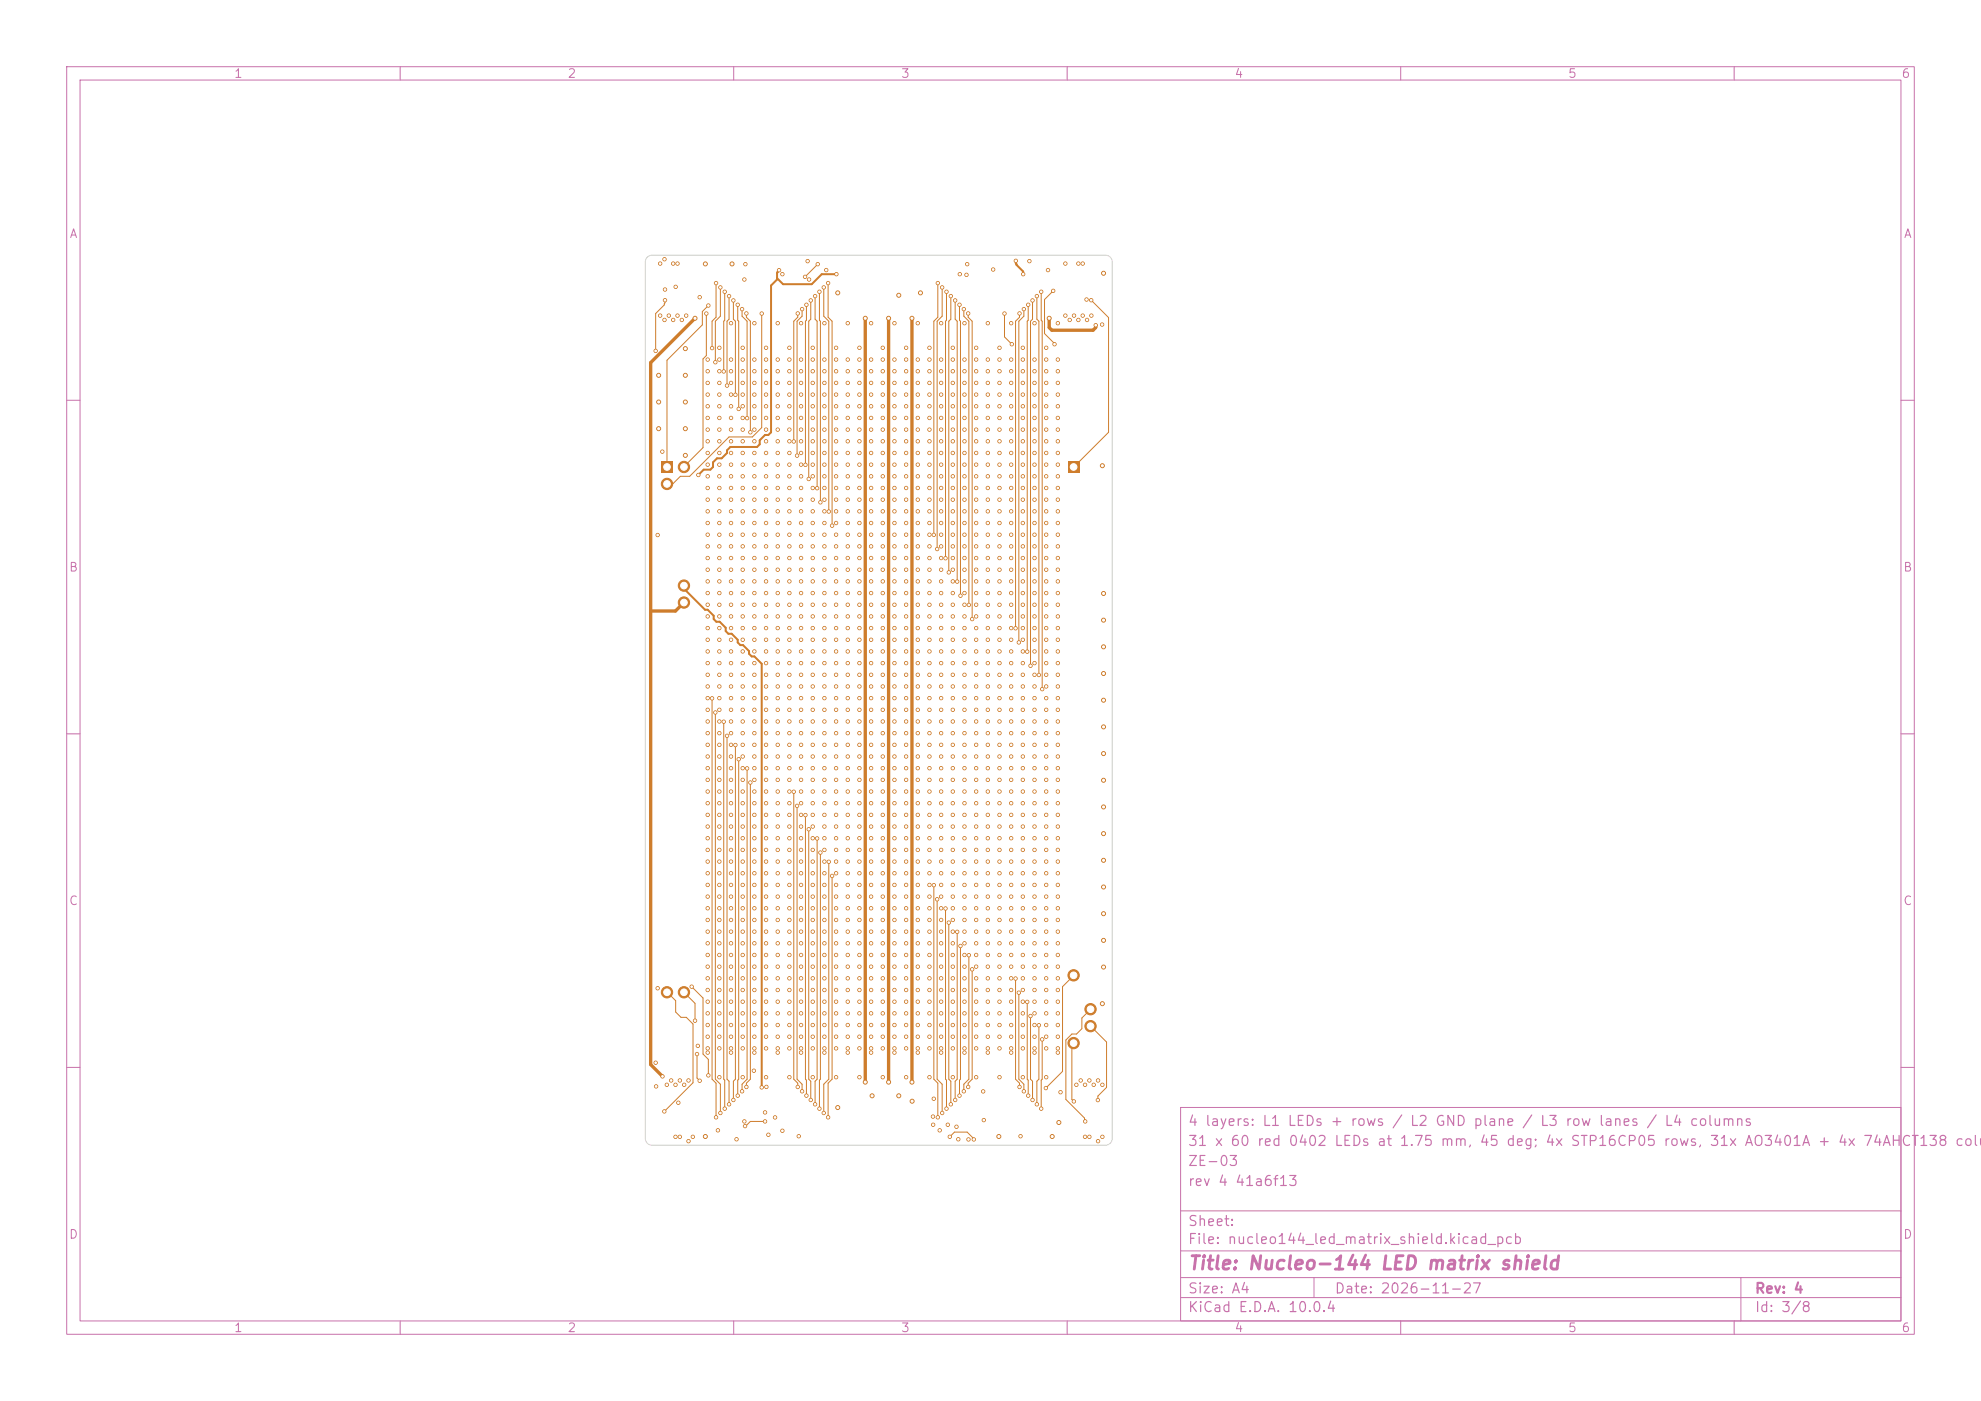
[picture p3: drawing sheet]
<svg xmlns="http://www.w3.org/2000/svg" width="297mm" height="210mm" viewBox="0 0 297 210" stroke-linecap="round" stroke-linejoin="round" font-family="sans-serif">
<defs><g id="words">
<text font-size="2" fill="#c872ab" x="178" y="190.8">Title: Nucleo-144 LED matrix shield</text>
<g font-size="1.5" fill="#c872ab">
<text x="178" y="172.2">31 x 60 red 0402 LEDs at 1.75 mm, 45 deg; 4x STP16CP05 rows, 31x AO3401A + 4x 74AHCT138 colum</text>
<text x="178" y="169.2">4 layers: L1 LEDs + rows / L2 GND plane / L3 row lanes / L4 columns</text>
<text x="178" y="178.2">rev 4 41a6f13</text>
<text x="178" y="175.2">ZE-03</text>
<text x="178" y="184.2">Sheet:</text>
<text x="178" y="186.9">File: nucleo144_led_matrix_shield.kicad_pcb</text>
<text x="178" y="197.1">KiCad E.D.A. 10.0.4</text>
<text x="178" y="194.3">Size: A4</text>
<text x="200" y="194.3">Date: 2026-11-27</text>
<text x="263" y="194.3">Rev: 4</text>
<text x="263" y="197.1">Id: 3/8</text>
</g>
<g font-size="1.3" fill="#c872ab">
<text x="35" y="12">1</text>
<text x="85" y="12">2</text>
<text x="135" y="12">3</text>
<text x="185" y="12">4</text>
<text x="235" y="12">5</text>
<text x="285" y="12">6</text>
<text x="10.3" y="36">A</text>
<text x="285.4" y="36">A</text>
<text x="10.3" y="86">B</text>
<text x="285.3" y="86">B</text>
<text x="10.3" y="136">C</text>
<text x="285.3" y="136">C</text>
<text x="10.3" y="186">D</text>
<text x="285.3" y="186">D</text>
<text x="35" y="200">1</text>
<text x="85" y="200">2</text>
<text x="135" y="200">3</text>
<text x="185" y="200">4</text>
<text x="235" y="200">5</text>
<text x="285" y="200">6</text>
</g>
</g></defs>
<g fill="none" stroke="#c872ab" stroke-width=".15">
<path d="M10 10h277v190h-277zM12 12h273v186h-273zM60 10v2M110 10v2M160 10v2M210 10v2M260 10v2M10 60h2M285 60h2M10 110h2M285 110h2M10 160h2"/>
<path d="M177 166h108v32h-108zM285 160h2M60 198v2M110 198v2M160 198v2M177 194.5h108M177 191.5h108M177 187.5h108M177 181.5h108M197 191.5v3M210 198v2M260 198v2"/>
<path d="M261 191.5v6.5"/>
</g>
<path d="M99.1 69.2h1.7v1.7h-1.7z" fill="#ce7d2c"/>
<g fill="#ce7d2c" stroke="#ce7d2c" stroke-width=".15">
<circle cx="102.5" cy="70" r=".85"/>
<circle cx="100" cy="72.5" r=".85"/>
<circle cx="102.5" cy="87.8" r=".85"/>
<circle cx="102.5" cy="90.3" r=".85"/>
<circle cx="100" cy="148.7" r=".85"/>
<circle cx="102.5" cy="148.7" r=".85"/>
</g>
<path d="M160.1 69.2h1.7v1.7h-1.7z" fill="#ce7d2c"/>
<g fill="#ce7d2c" stroke="#ce7d2c" stroke-width=".15">
<circle cx="161" cy="146.2" r=".85"/>
<circle cx="163.5" cy="151.3" r=".85"/>
<circle cx="163.5" cy="153.8" r=".85"/>
<circle cx="161" cy="156.4" r=".85"/>
<circle cx="152.9" cy="47" r=".25"/>
<circle cx="152.3" cy="94.2" r=".25"/>
<circle cx="118.4" cy="73.1" r=".25"/>
<circle cx="118.4" cy="139.6" r=".25"/>
<circle cx="118.4" cy="52.1" r=".25"/>
<circle cx="118.4" cy="130.9" r=".25"/>
<circle cx="118.4" cy="106.4" r=".25"/>
<circle cx="118.4" cy="95.9" r=".25"/>
<circle cx="118.4" cy="111.7" r=".25"/>
<circle cx="118.4" cy="148.4" r=".25"/>
<circle cx="118.4" cy="94.1" r=".25"/>
<circle cx="118.4" cy="137.9" r=".25"/>
<circle cx="118.4" cy="57.4" r=".25"/>
<circle cx="118.4" cy="78.4" r=".25"/>
<circle cx="118.4" cy="74.9" r=".25"/>
<circle cx="118.4" cy="144.9" r=".25"/>
<circle cx="118.4" cy="85.4" r=".25"/>
<circle cx="118.4" cy="87.1" r=".25"/>
<circle cx="118.4" cy="136.1" r=".25"/>
<circle cx="118.4" cy="99.4" r=".25"/>
<circle cx="118.4" cy="134.4" r=".25"/>
<circle cx="118.4" cy="118.6" r=".25"/>
<circle cx="118.4" cy="153.6" r=".25"/>
<circle cx="118.4" cy="109.9" r=".25"/>
<circle cx="118.4" cy="92.4" r=".25"/>
<circle cx="118.4" cy="62.6" r=".25"/>
<circle cx="118.4" cy="55.6" r=".25"/>
<circle cx="118.4" cy="151.9" r=".25"/>
<circle cx="118.4" cy="67.9" r=".25"/>
<circle cx="118.4" cy="64.4" r=".25"/>
<circle cx="118.4" cy="90.7" r=".25"/>
<circle cx="118.4" cy="71.4" r=".25"/>
<circle cx="118.4" cy="132.6" r=".25"/>
<circle cx="118.4" cy="104.7" r=".25"/>
<circle cx="118.4" cy="115.1" r=".25"/>
<circle cx="118.4" cy="69.6" r=".25"/>
<circle cx="118.4" cy="60.9" r=".25"/>
<circle cx="118.4" cy="102.9" r=".25"/>
<circle cx="118.4" cy="120.4" r=".25"/>
<circle cx="118.4" cy="97.7" r=".25"/>
<circle cx="118.4" cy="141.4" r=".25"/>
<circle cx="118.4" cy="146.6" r=".25"/>
<circle cx="118.4" cy="116.9" r=".25"/>
<circle cx="118.4" cy="59.1" r=".25"/>
<circle cx="118.4" cy="113.4" r=".25"/>
<circle cx="118.4" cy="81.9" r=".25"/>
<circle cx="118.4" cy="76.6" r=".25"/>
<circle cx="118.4" cy="125.6" r=".25"/>
<circle cx="118.4" cy="66.1" r=".25"/>
<circle cx="118.4" cy="101.1" r=".25"/>
<circle cx="118.4" cy="53.9" r=".25"/>
<circle cx="118.4" cy="127.4" r=".25"/>
<circle cx="118.4" cy="122.1" r=".25"/>
<circle cx="118.4" cy="83.6" r=".25"/>
<circle cx="118.4" cy="143.1" r=".25"/>
<circle cx="118.4" cy="88.9" r=".25"/>
<circle cx="118.4" cy="80.1" r=".25"/>
<circle cx="118.4" cy="150.1" r=".25"/>
<circle cx="118.4" cy="129.1" r=".25"/>
<circle cx="118.4" cy="155.4" r=".25"/>
<circle cx="118.4" cy="123.9" r=".25"/>
<circle cx="118.4" cy="157.2" r=".25"/>
<circle cx="118.4" cy="108.1" r=".25"/>
<circle cx="144" cy="89.3" r=".25"/>
<circle cx="143.9" cy="45.7" r=".25"/>
<circle cx="149.8" cy="64.4" r=".25"/>
<circle cx="149.8" cy="106.4" r=".25"/>
<circle cx="149.8" cy="104.7" r=".25"/>
<circle cx="149.8" cy="123.9" r=".25"/>
<circle cx="149.8" cy="71.4" r=".25"/>
<circle cx="149.8" cy="118.7" r=".25"/>
<circle cx="149.8" cy="80.2" r=".25"/>
<circle cx="149.8" cy="136.1" r=".25"/>
<circle cx="149.8" cy="127.4" r=".25"/>
<circle cx="149.8" cy="134.4" r=".25"/>
<circle cx="149.8" cy="122.2" r=".25"/>
<circle cx="149.8" cy="78.4" r=".25"/>
<circle cx="149.8" cy="87.1" r=".25"/>
<circle cx="149.8" cy="67.9" r=".25"/>
<circle cx="149.8" cy="115.2" r=".25"/>
<circle cx="149.8" cy="57.4" r=".25"/>
<circle cx="149.8" cy="92.4" r=".25"/>
<circle cx="149.8" cy="102.9" r=".25"/>
<circle cx="149.8" cy="85.4" r=".25"/>
<circle cx="149.8" cy="139.7" r=".25"/>
<circle cx="149.8" cy="129.1" r=".25"/>
<circle cx="149.8" cy="53.9" r=".25"/>
<circle cx="149.8" cy="52.1" r=".25"/>
<circle cx="149.8" cy="55.6" r=".25"/>
<circle cx="149.8" cy="113.4" r=".25"/>
<circle cx="149.8" cy="130.9" r=".25"/>
<circle cx="149.8" cy="153.7" r=".25"/>
<circle cx="149.8" cy="99.4" r=".25"/>
<circle cx="149.8" cy="151.9" r=".25"/>
<circle cx="149.8" cy="157.2" r=".25"/>
<circle cx="149.8" cy="108.1" r=".25"/>
<circle cx="149.8" cy="146.7" r=".25"/>
<circle cx="149.8" cy="76.6" r=".25"/>
<circle cx="149.8" cy="83.6" r=".25"/>
<circle cx="149.8" cy="74.9" r=".25"/>
<circle cx="149.8" cy="69.6" r=".25"/>
<circle cx="149.8" cy="150.1" r=".25"/>
<circle cx="149.8" cy="88.9" r=".25"/>
<circle cx="149.8" cy="137.9" r=".25"/>
<circle cx="149.8" cy="148.4" r=".25"/>
<circle cx="149.8" cy="81.9" r=".25"/>
<circle cx="149.8" cy="62.6" r=".25"/>
<circle cx="149.8" cy="155.4" r=".25"/>
<circle cx="149.8" cy="141.4" r=".25"/>
<circle cx="149.8" cy="94.2" r=".25"/>
<circle cx="149.8" cy="101.2" r=".25"/>
<circle cx="149.8" cy="95.9" r=".25"/>
<circle cx="149.8" cy="97.7" r=".25"/>
<circle cx="149.8" cy="144.9" r=".25"/>
<circle cx="149.8" cy="120.4" r=".25"/>
<circle cx="149.8" cy="90.7" r=".25"/>
<circle cx="149.8" cy="66.2" r=".25"/>
<circle cx="149.8" cy="60.9" r=".25"/>
<circle cx="149.8" cy="59.2" r=".25"/>
<circle cx="149.8" cy="109.9" r=".25"/>
<circle cx="149.8" cy="111.7" r=".25"/>
<circle cx="149.8" cy="73.2" r=".25"/>
<circle cx="149.8" cy="132.7" r=".25"/>
<circle cx="149.8" cy="125.7" r=".25"/>
<circle cx="149.8" cy="116.9" r=".25"/>
<circle cx="149.8" cy="143.1" r=".25"/>
<circle cx="124.3" cy="76.7" r=".25"/>
<circle cx="123.5" cy="43.1" r=".25"/>
<circle cx="144.6" cy="111.7" r=".25"/>
<circle cx="144.6" cy="76.6" r=".25"/>
<circle cx="144.6" cy="87.1" r=".25"/>
<circle cx="144.6" cy="151.9" r=".25"/>
<circle cx="144.6" cy="109.9" r=".25"/>
<circle cx="144.6" cy="88.9" r=".25"/>
<circle cx="144.6" cy="101.1" r=".25"/>
<circle cx="144.6" cy="136.1" r=".25"/>
<circle cx="144.6" cy="81.9" r=".25"/>
<circle cx="144.6" cy="108.1" r=".25"/>
<circle cx="144.6" cy="95.9" r=".25"/>
<circle cx="144.6" cy="71.4" r=".25"/>
<circle cx="144.6" cy="137.9" r=".25"/>
<circle cx="144.6" cy="83.6" r=".25"/>
<circle cx="144.6" cy="146.6" r=".25"/>
<circle cx="144.6" cy="155.4" r=".25"/>
<circle cx="144.6" cy="104.7" r=".25"/>
<circle cx="144.6" cy="153.6" r=".25"/>
<circle cx="144.6" cy="55.6" r=".25"/>
<circle cx="144.6" cy="69.6" r=".25"/>
<circle cx="144.6" cy="67.9" r=".25"/>
<circle cx="144.6" cy="116.9" r=".25"/>
<circle cx="144.6" cy="127.4" r=".25"/>
<circle cx="144.6" cy="66.2" r=".25"/>
<circle cx="144.6" cy="139.6" r=".25"/>
<circle cx="144.6" cy="74.9" r=".25"/>
<circle cx="144.6" cy="134.4" r=".25"/>
<circle cx="144.6" cy="125.7" r=".25"/>
<circle cx="144.6" cy="157.2" r=".25"/>
<circle cx="144.6" cy="64.4" r=".25"/>
<circle cx="144.6" cy="90.7" r=".25"/>
<circle cx="144.6" cy="62.6" r=".25"/>
<circle cx="144.6" cy="53.9" r=".25"/>
<circle cx="144.6" cy="132.6" r=".25"/>
<circle cx="144.6" cy="80.1" r=".25"/>
<circle cx="144.6" cy="94.1" r=".25"/>
<circle cx="144.6" cy="157.8" r=".25"/>
<circle cx="144.6" cy="60.9" r=".25"/>
<circle cx="144.6" cy="150.1" r=".25"/>
<circle cx="144.6" cy="148.4" r=".25"/>
<circle cx="144.6" cy="85.4" r=".25"/>
<circle cx="144.6" cy="57.4" r=".25"/>
<circle cx="144.6" cy="97.7" r=".25"/>
<circle cx="144.6" cy="120.4" r=".25"/>
<circle cx="144.6" cy="115.1" r=".25"/>
<circle cx="144.6" cy="102.9" r=".25"/>
<circle cx="144.6" cy="73.1" r=".25"/>
<circle cx="144.6" cy="123.9" r=".25"/>
<circle cx="144.6" cy="122.1" r=".25"/>
<circle cx="144.6" cy="99.4" r=".25"/>
<circle cx="144.6" cy="129.1" r=".25"/>
<circle cx="144.6" cy="143.1" r=".25"/>
<circle cx="144.6" cy="106.4" r=".25"/>
<circle cx="144.6" cy="92.4" r=".25"/>
<circle cx="144.6" cy="130.9" r=".25"/>
<circle cx="144.6" cy="78.4" r=".25"/>
<circle cx="144.6" cy="118.7" r=".25"/>
<circle cx="144.6" cy="113.4" r=".25"/>
<circle cx="144.6" cy="141.4" r=".25"/>
<circle cx="144.6" cy="144.9" r=".25"/>
<circle cx="144.6" cy="59.2" r=".25"/>
<circle cx="153.5" cy="163.6" r=".25"/>
<circle cx="152.7" cy="148.8" r=".25"/>
<circle cx="123.6" cy="53.9" r=".25"/>
<circle cx="123.6" cy="127.4" r=".25"/>
<circle cx="123.6" cy="59.1" r=".25"/>
<circle cx="123.6" cy="55.6" r=".25"/>
<circle cx="123.6" cy="94.1" r=".25"/>
<circle cx="123.6" cy="67.9" r=".25"/>
<circle cx="123.6" cy="69.6" r=".25"/>
<circle cx="123.6" cy="155.4" r=".25"/>
<circle cx="123.6" cy="90.7" r=".25"/>
<circle cx="123.6" cy="146.6" r=".25"/>
<circle cx="123.6" cy="57.4" r=".25"/>
<circle cx="123.6" cy="95.9" r=".25"/>
<circle cx="123.6" cy="116.9" r=".25"/>
<circle cx="123.6" cy="78.4" r=".25"/>
<circle cx="123.6" cy="157.8" r=".25"/>
<circle cx="123.6" cy="102.9" r=".25"/>
<circle cx="123.6" cy="88.9" r=".25"/>
<circle cx="123.6" cy="120.4" r=".25"/>
<circle cx="123.6" cy="137.9" r=".25"/>
<circle cx="123.6" cy="71.4" r=".25"/>
<circle cx="123.6" cy="87.1" r=".25"/>
<circle cx="123.6" cy="113.4" r=".25"/>
<circle cx="123.6" cy="129.1" r=".25"/>
<circle cx="123.6" cy="62.6" r=".25"/>
<circle cx="123.6" cy="144.9" r=".25"/>
<circle cx="123.6" cy="115.1" r=".25"/>
<circle cx="123.6" cy="143.1" r=".25"/>
<circle cx="123.6" cy="157.2" r=".25"/>
<circle cx="123.6" cy="73.1" r=".25"/>
<circle cx="123.6" cy="148.4" r=".25"/>
<circle cx="123.6" cy="136.1" r=".25"/>
<circle cx="123.6" cy="108.1" r=".25"/>
<circle cx="123.6" cy="134.4" r=".25"/>
<circle cx="123.6" cy="66.1" r=".25"/>
<circle cx="123.6" cy="139.6" r=".25"/>
<circle cx="123.6" cy="130.9" r=".25"/>
<circle cx="123.6" cy="125.6" r=".25"/>
<circle cx="123.6" cy="101.1" r=".25"/>
<circle cx="123.6" cy="111.7" r=".25"/>
<circle cx="123.6" cy="60.9" r=".25"/>
<circle cx="123.6" cy="151.9" r=".25"/>
<circle cx="123.6" cy="64.4" r=".25"/>
<circle cx="123.6" cy="123.9" r=".25"/>
<circle cx="123.6" cy="85.4" r=".25"/>
<circle cx="123.6" cy="122.1" r=".25"/>
<circle cx="123.6" cy="76.6" r=".25"/>
<circle cx="123.6" cy="81.9" r=".25"/>
<circle cx="123.6" cy="83.6" r=".25"/>
<circle cx="123.6" cy="153.6" r=".25"/>
<circle cx="123.6" cy="80.1" r=".25"/>
<circle cx="123.6" cy="132.6" r=".25"/>
<circle cx="123.6" cy="109.9" r=".25"/>
<circle cx="123.6" cy="92.4" r=".25"/>
<circle cx="123.6" cy="99.4" r=".25"/>
<circle cx="123.6" cy="150.1" r=".25"/>
<circle cx="123.6" cy="141.4" r=".25"/>
<circle cx="123.6" cy="106.4" r=".25"/>
<circle cx="123.6" cy="104.7" r=".25"/>
<circle cx="123.6" cy="97.7" r=".25"/>
<circle cx="123.6" cy="74.9" r=".25"/>
<circle cx="123.6" cy="118.6" r=".25"/>
<circle cx="112" cy="115.2" r=".25"/>
<circle cx="111.3" cy="163.6" r=".25"/>
<circle cx="110.7" cy="61.3" r=".25"/>
<circle cx="110.6" cy="45.7" r=".25"/>
<circle cx="153.3" cy="108.1" r=".25"/>
<circle cx="153.4" cy="113.4" r=".25"/>
<circle cx="153.3" cy="134.4" r=".25"/>
<circle cx="153.4" cy="115.1" r=".25"/>
<circle cx="153.3" cy="155.4" r=".25"/>
<circle cx="153.3" cy="139.6" r=".25"/>
<circle cx="153.3" cy="118.6" r=".25"/>
<circle cx="153.3" cy="59.1" r=".25"/>
<circle cx="153.3" cy="88.9" r=".25"/>
<circle cx="153.3" cy="102.9" r=".25"/>
<circle cx="153.4" cy="69.6" r=".25"/>
<circle cx="153.3" cy="109.9" r=".25"/>
<circle cx="153.3" cy="66.1" r=".25"/>
<circle cx="153.3" cy="52.1" r=".25"/>
<circle cx="153.4" cy="99.4" r=".25"/>
<circle cx="153.3" cy="60.9" r=".25"/>
<circle cx="153.3" cy="141.4" r=".25"/>
<circle cx="153.3" cy="64.4" r=".25"/>
<circle cx="153.4" cy="106.4" r=".25"/>
<circle cx="153.3" cy="137.9" r=".25"/>
<circle cx="153.3" cy="127.4" r=".25"/>
<circle cx="153.3" cy="73.1" r=".25"/>
<circle cx="153.3" cy="157.2" r=".25"/>
<circle cx="153.4" cy="129.1" r=".25"/>
<circle cx="153.3" cy="94.1" r=".25"/>
<circle cx="153.4" cy="150.1" r=".25"/>
<circle cx="153.3" cy="125.6" r=".25"/>
<circle cx="153.3" cy="57.4" r=".25"/>
<circle cx="153.3" cy="123.9" r=".25"/>
<circle cx="153.3" cy="55.6" r=".25"/>
<circle cx="153.4" cy="62.6" r=".25"/>
<circle cx="153.4" cy="53.9" r=".25"/>
<circle cx="153.3" cy="101.1" r=".25"/>
<circle cx="153.3" cy="95.9" r=".25"/>
<circle cx="153.4" cy="83.6" r=".25"/>
<circle cx="153.4" cy="78.4" r=".25"/>
<circle cx="153.3" cy="132.6" r=".25"/>
<circle cx="153.4" cy="76.6" r=".25"/>
<circle cx="153.3" cy="71.4" r=".25"/>
<circle cx="153.3" cy="153.6" r=".25"/>
<circle cx="153.4" cy="151.9" r=".25"/>
<circle cx="153.3" cy="146.6" r=".25"/>
<circle cx="153.3" cy="111.7" r=".25"/>
<circle cx="153.4" cy="143.1" r=".25"/>
<circle cx="153.3" cy="148.4" r=".25"/>
<circle cx="153.3" cy="130.9" r=".25"/>
<circle cx="153.3" cy="67.9" r=".25"/>
<circle cx="153.3" cy="85.4" r=".25"/>
<circle cx="153.3" cy="144.9" r=".25"/>
<circle cx="153.3" cy="81.9" r=".25"/>
<circle cx="153.4" cy="136.1" r=".25"/>
<circle cx="153.4" cy="122.1" r=".25"/>
<circle cx="153.3" cy="90.7" r=".25"/>
<circle cx="153.4" cy="92.4" r=".25"/>
<circle cx="153.4" cy="120.4" r=".25"/>
<circle cx="153.3" cy="80.1" r=".25"/>
<circle cx="153.3" cy="104.7" r=".25"/>
<circle cx="153.3" cy="97.7" r=".25"/>
<circle cx="153.3" cy="87.1" r=".25"/>
<circle cx="153.3" cy="116.9" r=".25"/>
<circle cx="153.3" cy="74.9" r=".25"/>
<circle cx="108.5" cy="55.7" r=".25"/>
<circle cx="108.7" cy="43.7" r=".25"/>
<circle cx="141.1" cy="108.1" r=".25"/>
<circle cx="141.1" cy="130.9" r=".25"/>
<circle cx="141.1" cy="141.4" r=".25"/>
<circle cx="141.1" cy="137.9" r=".25"/>
<circle cx="141.1" cy="139.6" r=".25"/>
<circle cx="141.1" cy="74.9" r=".25"/>
<circle cx="141.1" cy="87.1" r=".25"/>
<circle cx="141.1" cy="146.6" r=".25"/>
<circle cx="141.1" cy="109.9" r=".25"/>
<circle cx="141.1" cy="95.9" r=".25"/>
<circle cx="141.1" cy="71.4" r=".25"/>
<circle cx="141.1" cy="136.1" r=".25"/>
<circle cx="141.1" cy="157.2" r=".25"/>
<circle cx="141.1" cy="102.9" r=".25"/>
<circle cx="141.1" cy="97.7" r=".25"/>
<circle cx="141.1" cy="59.1" r=".25"/>
<circle cx="141.1" cy="55.6" r=".25"/>
<circle cx="141.1" cy="64.4" r=".25"/>
<circle cx="141.1" cy="62.6" r=".25"/>
<circle cx="141.1" cy="123.9" r=".25"/>
<circle cx="141.1" cy="88.9" r=".25"/>
<circle cx="141.1" cy="94.1" r=".25"/>
<circle cx="141.1" cy="104.7" r=".25"/>
<circle cx="141.1" cy="127.4" r=".25"/>
<circle cx="141.1" cy="92.4" r=".25"/>
<circle cx="141.1" cy="73.1" r=".25"/>
<circle cx="141.1" cy="155.4" r=".25"/>
<circle cx="141.1" cy="83.6" r=".25"/>
<circle cx="141.1" cy="99.4" r=".25"/>
<circle cx="141.1" cy="78.4" r=".25"/>
<circle cx="141.1" cy="111.7" r=".25"/>
<circle cx="141.1" cy="81.9" r=".25"/>
<circle cx="141.1" cy="125.6" r=".25"/>
<circle cx="141.1" cy="143.1" r=".25"/>
<circle cx="141.1" cy="116.9" r=".25"/>
<circle cx="141.1" cy="151.9" r=".25"/>
<circle cx="141.1" cy="157.8" r=".25"/>
<circle cx="141.1" cy="150.1" r=".25"/>
<circle cx="141.1" cy="134.4" r=".25"/>
<circle cx="141.1" cy="66.1" r=".25"/>
<circle cx="141.1" cy="90.7" r=".25"/>
<circle cx="141.1" cy="106.4" r=".25"/>
<circle cx="141.1" cy="132.6" r=".25"/>
<circle cx="141.1" cy="85.4" r=".25"/>
<circle cx="141.1" cy="115.1" r=".25"/>
<circle cx="141.1" cy="69.6" r=".25"/>
<circle cx="141.1" cy="153.6" r=".25"/>
<circle cx="141.1" cy="122.1" r=".25"/>
<circle cx="141.1" cy="118.6" r=".25"/>
<circle cx="141.1" cy="57.4" r=".25"/>
<circle cx="141.1" cy="144.9" r=".25"/>
<circle cx="141.1" cy="148.4" r=".25"/>
<circle cx="141.1" cy="120.4" r=".25"/>
<circle cx="141.1" cy="76.6" r=".25"/>
<circle cx="141.1" cy="53.9" r=".25"/>
<circle cx="141.1" cy="129.1" r=".25"/>
<circle cx="141.1" cy="80.1" r=".25"/>
<circle cx="141.1" cy="113.4" r=".25"/>
<circle cx="141.1" cy="67.9" r=".25"/>
<circle cx="141.1" cy="101.1" r=".25"/>
<circle cx="141.1" cy="60.9" r=".25"/>
<circle cx="110" cy="45" r=".25"/>
<circle cx="110.3" cy="59.2" r=".25"/>
<circle cx="158.6" cy="141.4" r=".25"/>
<circle cx="158.6" cy="76.6" r=".25"/>
<circle cx="158.6" cy="81.9" r=".25"/>
<circle cx="158.6" cy="155.4" r=".25"/>
<circle cx="158.6" cy="92.4" r=".25"/>
<circle cx="158.6" cy="134.4" r=".25"/>
<circle cx="158.6" cy="130.9" r=".25"/>
<circle cx="158.6" cy="60.9" r=".25"/>
<circle cx="158.6" cy="74.9" r=".25"/>
<circle cx="158.6" cy="150.1" r=".25"/>
<circle cx="158.6" cy="157.2" r=".25"/>
<circle cx="158.6" cy="95.9" r=".25"/>
<circle cx="158.6" cy="90.7" r=".25"/>
<circle cx="158.6" cy="53.9" r=".25"/>
<circle cx="158.6" cy="127.4" r=".25"/>
<circle cx="158.6" cy="120.4" r=".25"/>
<circle cx="158.6" cy="157.8" r=".25"/>
<circle cx="158.6" cy="99.4" r=".25"/>
<circle cx="158.6" cy="143.1" r=".25"/>
<circle cx="158.6" cy="148.4" r=".25"/>
<circle cx="158.6" cy="80.2" r=".25"/>
<circle cx="158.6" cy="137.9" r=".25"/>
<circle cx="158.6" cy="57.4" r=".25"/>
<circle cx="158.6" cy="55.6" r=".25"/>
<circle cx="158.6" cy="62.6" r=".25"/>
<circle cx="158.6" cy="67.9" r=".25"/>
<circle cx="158.6" cy="115.1" r=".25"/>
<circle cx="158.6" cy="104.7" r=".25"/>
<circle cx="158.6" cy="101.1" r=".25"/>
<circle cx="158.6" cy="118.7" r=".25"/>
<circle cx="158.6" cy="136.1" r=".25"/>
<circle cx="158.6" cy="78.4" r=".25"/>
<circle cx="158.6" cy="64.4" r=".25"/>
<circle cx="158.6" cy="87.1" r=".25"/>
<circle cx="158.6" cy="132.7" r=".25"/>
<circle cx="158.6" cy="108.1" r=".25"/>
<circle cx="158.6" cy="97.7" r=".25"/>
<circle cx="158.6" cy="85.4" r=".25"/>
<circle cx="158.6" cy="129.1" r=".25"/>
<circle cx="158.6" cy="153.7" r=".25"/>
<circle cx="158.6" cy="151.9" r=".25"/>
<circle cx="158.6" cy="144.9" r=".25"/>
<circle cx="158.6" cy="139.7" r=".25"/>
<circle cx="158.6" cy="113.4" r=".25"/>
<circle cx="158.6" cy="116.9" r=".25"/>
<circle cx="158.6" cy="111.7" r=".25"/>
<circle cx="158.6" cy="88.9" r=".25"/>
<circle cx="158.6" cy="66.2" r=".25"/>
<circle cx="158.6" cy="123.9" r=".25"/>
<circle cx="158.6" cy="59.2" r=".25"/>
<circle cx="158.6" cy="125.7" r=".25"/>
<circle cx="158.6" cy="102.9" r=".25"/>
<circle cx="158.6" cy="146.6" r=".25"/>
<circle cx="158.6" cy="106.4" r=".25"/>
<circle cx="158.6" cy="73.2" r=".25"/>
<circle cx="158.6" cy="83.6" r=".25"/>
<circle cx="158.6" cy="71.4" r=".25"/>
<circle cx="158.6" cy="94.2" r=".25"/>
<circle cx="158.6" cy="69.6" r=".25"/>
<circle cx="158.6" cy="109.9" r=".25"/>
<circle cx="158.6" cy="122.1" r=".25"/>
<circle cx="107.3" cy="106.8" r=".25"/>
<circle cx="108" cy="166.8" r=".25"/>
<circle cx="106.1" cy="83.6" r=".25"/>
<circle cx="106.1" cy="78.4" r=".25"/>
<circle cx="106.1" cy="137.9" r=".25"/>
<circle cx="106.1" cy="60.9" r=".25"/>
<circle cx="106.1" cy="146.7" r=".25"/>
<circle cx="106.1" cy="74.9" r=".25"/>
<circle cx="106.1" cy="123.9" r=".25"/>
<circle cx="106.1" cy="143.1" r=".25"/>
<circle cx="106.1" cy="67.9" r=".25"/>
<circle cx="106.1" cy="125.7" r=".25"/>
<circle cx="106.1" cy="127.4" r=".25"/>
<circle cx="106.1" cy="73.2" r=".25"/>
<circle cx="106.1" cy="85.4" r=".25"/>
<circle cx="106.1" cy="64.4" r=".25"/>
<circle cx="106.1" cy="144.9" r=".25"/>
<circle cx="106.1" cy="108.1" r=".25"/>
<circle cx="106.1" cy="104.7" r=".25"/>
<circle cx="106.1" cy="120.4" r=".25"/>
<circle cx="106.1" cy="151.9" r=".25"/>
<circle cx="106.1" cy="59.2" r=".25"/>
<circle cx="106.1" cy="115.2" r=".25"/>
<circle cx="106.1" cy="102.9" r=".25"/>
<circle cx="106.1" cy="97.7" r=".25"/>
<circle cx="106.1" cy="88.9" r=".25"/>
<circle cx="106.1" cy="111.7" r=".25"/>
<circle cx="106.1" cy="132.7" r=".25"/>
<circle cx="106.1" cy="87.2" r=".25"/>
<circle cx="106.1" cy="69.6" r=".25"/>
<circle cx="106.1" cy="80.2" r=".25"/>
<circle cx="106.1" cy="122.2" r=".25"/>
<circle cx="106.1" cy="157.2" r=".25"/>
<circle cx="106.1" cy="136.1" r=".25"/>
<circle cx="106.1" cy="71.4" r=".25"/>
<circle cx="106.1" cy="113.4" r=".25"/>
<circle cx="106.1" cy="155.4" r=".25"/>
<circle cx="106.1" cy="62.6" r=".25"/>
<circle cx="106.1" cy="81.9" r=".25"/>
<circle cx="106.1" cy="141.4" r=".25"/>
<circle cx="106.1" cy="53.9" r=".25"/>
<circle cx="106.1" cy="55.7" r=".25"/>
<circle cx="106.1" cy="106.4" r=".25"/>
<circle cx="106.1" cy="101.2" r=".25"/>
<circle cx="106.1" cy="129.1" r=".25"/>
<circle cx="106.1" cy="134.4" r=".25"/>
<circle cx="106.1" cy="99.4" r=".25"/>
<circle cx="106.1" cy="157.8" r=".25"/>
<circle cx="106.1" cy="92.4" r=".25"/>
<circle cx="106.1" cy="109.9" r=".25"/>
<circle cx="106.1" cy="118.7" r=".25"/>
<circle cx="106.1" cy="148.4" r=".25"/>
<circle cx="106.1" cy="130.9" r=".25"/>
<circle cx="106.1" cy="153.7" r=".25"/>
<circle cx="106.1" cy="95.9" r=".25"/>
<circle cx="106.1" cy="150.1" r=".25"/>
<circle cx="106.1" cy="76.6" r=".25"/>
<circle cx="106.1" cy="139.7" r=".25"/>
<circle cx="106.1" cy="94.2" r=".25"/>
<circle cx="106.1" cy="57.4" r=".25"/>
<circle cx="106.1" cy="90.7" r=".25"/>
<circle cx="106.1" cy="66.2" r=".25"/>
<circle cx="106.1" cy="116.9" r=".25"/>
<circle cx="121.8" cy="153.7" r=".25"/>
<circle cx="121.9" cy="143.1" r=".25"/>
<circle cx="121.8" cy="148.4" r=".25"/>
<circle cx="121.9" cy="62.6" r=".25"/>
<circle cx="121.8" cy="80.2" r=".25"/>
<circle cx="121.8" cy="115.1" r=".25"/>
<circle cx="121.8" cy="155.4" r=".25"/>
<circle cx="121.8" cy="67.9" r=".25"/>
<circle cx="121.8" cy="64.4" r=".25"/>
<circle cx="121.8" cy="90.7" r=".25"/>
<circle cx="121.8" cy="108.1" r=".25"/>
<circle cx="121.8" cy="146.6" r=".25"/>
<circle cx="121.9" cy="69.6" r=".25"/>
<circle cx="121.9" cy="150.1" r=".25"/>
<circle cx="121.9" cy="92.4" r=".25"/>
<circle cx="121.8" cy="132.7" r=".25"/>
<circle cx="121.9" cy="76.6" r=".25"/>
<circle cx="121.8" cy="125.7" r=".25"/>
<circle cx="121.8" cy="52.1" r=".25"/>
<circle cx="121.8" cy="60.9" r=".25"/>
<circle cx="121.8" cy="139.7" r=".25"/>
<circle cx="121.9" cy="53.9" r=".25"/>
<circle cx="121.8" cy="151.9" r=".25"/>
<circle cx="121.8" cy="88.9" r=".25"/>
<circle cx="121.8" cy="87.1" r=".25"/>
<circle cx="121.8" cy="144.9" r=".25"/>
<circle cx="121.8" cy="55.6" r=".25"/>
<circle cx="121.9" cy="122.1" r=".25"/>
<circle cx="121.8" cy="73.2" r=".25"/>
<circle cx="121.8" cy="95.9" r=".25"/>
<circle cx="121.8" cy="137.9" r=".25"/>
<circle cx="121.9" cy="136.1" r=".25"/>
<circle cx="121.8" cy="81.9" r=".25"/>
<circle cx="121.8" cy="101.1" r=".25"/>
<circle cx="121.8" cy="118.7" r=".25"/>
<circle cx="121.8" cy="134.4" r=".25"/>
<circle cx="121.8" cy="97.7" r=".25"/>
<circle cx="121.9" cy="120.4" r=".25"/>
<circle cx="121.9" cy="99.4" r=".25"/>
<circle cx="121.8" cy="123.9" r=".25"/>
<circle cx="121.8" cy="109.9" r=".25"/>
<circle cx="121.9" cy="129.1" r=".25"/>
<circle cx="121.8" cy="74.9" r=".25"/>
<circle cx="121.8" cy="111.7" r=".25"/>
<circle cx="121.8" cy="102.9" r=".25"/>
<circle cx="121.8" cy="71.4" r=".25"/>
<circle cx="121.8" cy="66.2" r=".25"/>
<circle cx="121.8" cy="78.4" r=".25"/>
<circle cx="121.8" cy="104.7" r=".25"/>
<circle cx="121.8" cy="127.4" r=".25"/>
<circle cx="121.8" cy="94.2" r=".25"/>
<circle cx="121.8" cy="59.2" r=".25"/>
<circle cx="121.9" cy="106.4" r=".25"/>
<circle cx="121.8" cy="157.2" r=".25"/>
<circle cx="121.9" cy="83.6" r=".25"/>
<circle cx="121.8" cy="130.9" r=".25"/>
<circle cx="121.8" cy="141.4" r=".25"/>
<circle cx="121.8" cy="85.4" r=".25"/>
<circle cx="121.8" cy="57.4" r=".25"/>
<circle cx="121.8" cy="116.9" r=".25"/>
<circle cx="121.9" cy="113.4" r=".25"/>
<circle cx="141.8" cy="136.2" r=".25"/>
<circle cx="141.9" cy="166.2" r=".25"/>
<circle cx="120.1" cy="123.9" r=".25"/>
<circle cx="120.1" cy="67.9" r=".25"/>
<circle cx="120.1" cy="157.8" r=".25"/>
<circle cx="120.1" cy="125.7" r=".25"/>
<circle cx="120.1" cy="136.1" r=".25"/>
<circle cx="120.1" cy="104.7" r=".25"/>
<circle cx="120.1" cy="115.2" r=".25"/>
<circle cx="120.1" cy="80.2" r=".25"/>
<circle cx="120.1" cy="111.7" r=".25"/>
<circle cx="120.1" cy="118.7" r=".25"/>
<circle cx="120.1" cy="153.7" r=".25"/>
<circle cx="120.1" cy="122.2" r=".25"/>
<circle cx="120.1" cy="134.4" r=".25"/>
<circle cx="120.1" cy="143.1" r=".25"/>
<circle cx="120.1" cy="109.9" r=".25"/>
<circle cx="120.1" cy="150.1" r=".25"/>
<circle cx="120.1" cy="81.9" r=".25"/>
<circle cx="120.1" cy="148.4" r=".25"/>
<circle cx="120.1" cy="146.7" r=".25"/>
<circle cx="120.1" cy="59.2" r=".25"/>
<circle cx="120.1" cy="57.4" r=".25"/>
<circle cx="120.1" cy="66.2" r=".25"/>
<circle cx="120.1" cy="120.4" r=".25"/>
<circle cx="120.1" cy="132.7" r=".25"/>
<circle cx="120.1" cy="53.9" r=".25"/>
<circle cx="120.1" cy="60.9" r=".25"/>
<circle cx="120.1" cy="102.9" r=".25"/>
<circle cx="120.1" cy="137.9" r=".25"/>
<circle cx="120.1" cy="97.7" r=".25"/>
<circle cx="120.1" cy="94.2" r=".25"/>
<circle cx="120.1" cy="157.2" r=".25"/>
<circle cx="120.1" cy="130.9" r=".25"/>
<circle cx="120.1" cy="88.9" r=".25"/>
<circle cx="120.1" cy="155.4" r=".25"/>
<circle cx="120.1" cy="127.4" r=".25"/>
<circle cx="120.1" cy="85.4" r=".25"/>
<circle cx="120.1" cy="99.4" r=".25"/>
<circle cx="120.1" cy="87.2" r=".25"/>
<circle cx="120.1" cy="101.2" r=".25"/>
<circle cx="120.1" cy="129.1" r=".25"/>
<circle cx="120.1" cy="151.9" r=".25"/>
<circle cx="120.1" cy="95.9" r=".25"/>
<circle cx="120.1" cy="64.4" r=".25"/>
<circle cx="120.1" cy="113.4" r=".25"/>
<circle cx="120.1" cy="62.6" r=".25"/>
<circle cx="120.1" cy="74.9" r=".25"/>
<circle cx="120.1" cy="55.6" r=".25"/>
<circle cx="120.1" cy="108.1" r=".25"/>
<circle cx="120.1" cy="76.6" r=".25"/>
<circle cx="120.1" cy="106.4" r=".25"/>
<circle cx="120.1" cy="141.4" r=".25"/>
<circle cx="120.1" cy="69.6" r=".25"/>
<circle cx="120.1" cy="71.4" r=".25"/>
<circle cx="120.1" cy="139.7" r=".25"/>
<circle cx="120.1" cy="144.9" r=".25"/>
<circle cx="120.1" cy="83.6" r=".25"/>
<circle cx="120.1" cy="90.7" r=".25"/>
<circle cx="120.1" cy="92.4" r=".25"/>
<circle cx="120.1" cy="116.9" r=".25"/>
<circle cx="120.1" cy="78.4" r=".25"/>
<circle cx="120.1" cy="73.2" r=".25"/>
<circle cx="107.3" cy="54.3" r=".25"/>
<circle cx="108" cy="43.1" r=".25"/>
<circle cx="107.4" cy="167.5" r=".25"/>
<circle cx="106.8" cy="104.7" r=".25"/>
<circle cx="139.4" cy="62.6" r=".25"/>
<circle cx="139.4" cy="150.1" r=".25"/>
<circle cx="139.4" cy="122.1" r=".25"/>
<circle cx="139.3" cy="97.7" r=".25"/>
<circle cx="139.4" cy="78.4" r=".25"/>
<circle cx="139.4" cy="144.9" r=".25"/>
<circle cx="139.3" cy="116.9" r=".25"/>
<circle cx="139.4" cy="143.1" r=".25"/>
<circle cx="139.3" cy="80.1" r=".25"/>
<circle cx="139.3" cy="59.1" r=".25"/>
<circle cx="139.3" cy="88.9" r=".25"/>
<circle cx="139.3" cy="67.9" r=".25"/>
<circle cx="139.3" cy="73.1" r=".25"/>
<circle cx="139.4" cy="64.4" r=".25"/>
<circle cx="139.3" cy="60.9" r=".25"/>
<circle cx="139.3" cy="146.6" r=".25"/>
<circle cx="139.4" cy="113.4" r=".25"/>
<circle cx="139.4" cy="106.4" r=".25"/>
<circle cx="139.3" cy="81.9" r=".25"/>
<circle cx="139.3" cy="66.1" r=".25"/>
<circle cx="139.3" cy="130.9" r=".25"/>
<circle cx="139.4" cy="136.1" r=".25"/>
<circle cx="139.3" cy="123.9" r=".25"/>
<circle cx="139.4" cy="55.6" r=".25"/>
<circle cx="139.4" cy="85.4" r=".25"/>
<circle cx="139.4" cy="115.1" r=".25"/>
<circle cx="139.3" cy="74.9" r=".25"/>
<circle cx="139.4" cy="153.6" r=".25"/>
<circle cx="139.3" cy="102.9" r=".25"/>
<circle cx="139.3" cy="155.4" r=".25"/>
<circle cx="139.4" cy="151.9" r=".25"/>
<circle cx="139.3" cy="118.6" r=".25"/>
<circle cx="139.4" cy="69.6" r=".25"/>
<circle cx="139.3" cy="87.1" r=".25"/>
<circle cx="139.3" cy="137.9" r=".25"/>
<circle cx="139.3" cy="108.1" r=".25"/>
<circle cx="139.4" cy="101.1" r=".25"/>
<circle cx="139.3" cy="71.4" r=".25"/>
<circle cx="139.4" cy="53.9" r=".25"/>
<circle cx="139.3" cy="157.2" r=".25"/>
<circle cx="139.3" cy="52.1" r=".25"/>
<circle cx="139.3" cy="132.6" r=".25"/>
<circle cx="139.3" cy="104.7" r=".25"/>
<circle cx="139.4" cy="76.6" r=".25"/>
<circle cx="139.3" cy="109.9" r=".25"/>
<circle cx="139.3" cy="125.6" r=".25"/>
<circle cx="139.4" cy="99.4" r=".25"/>
<circle cx="139.4" cy="120.4" r=".25"/>
<circle cx="139.3" cy="141.4" r=".25"/>
<circle cx="139.3" cy="111.7" r=".25"/>
<circle cx="139.3" cy="148.4" r=".25"/>
<circle cx="139.3" cy="134.4" r=".25"/>
<circle cx="139.3" cy="90.7" r=".25"/>
<circle cx="139.4" cy="129.1" r=".25"/>
<circle cx="139.3" cy="57.4" r=".25"/>
<circle cx="139.3" cy="139.6" r=".25"/>
<circle cx="139.3" cy="95.9" r=".25"/>
<circle cx="139.3" cy="127.4" r=".25"/>
<circle cx="139.3" cy="94.1" r=".25"/>
<circle cx="139.4" cy="83.6" r=".25"/>
<circle cx="139.4" cy="92.4" r=".25"/>
<circle cx="108.5" cy="108.2" r=".25"/>
<circle cx="108.7" cy="166.2" r=".25"/>
<circle cx="132.4" cy="64.4" r=".25"/>
<circle cx="132.4" cy="92.4" r=".25"/>
<circle cx="132.3" cy="73.1" r=".25"/>
<circle cx="132.3" cy="87.1" r=".25"/>
<circle cx="132.3" cy="74.9" r=".25"/>
<circle cx="132.3" cy="141.4" r=".25"/>
<circle cx="132.3" cy="95.9" r=".25"/>
<circle cx="132.3" cy="116.9" r=".25"/>
<circle cx="132.4" cy="115.1" r=".25"/>
<circle cx="132.4" cy="94.1" r=".25"/>
<circle cx="132.4" cy="153.6" r=".25"/>
<circle cx="132.3" cy="88.9" r=".25"/>
<circle cx="132.4" cy="129.1" r=".25"/>
<circle cx="132.4" cy="123.9" r=".25"/>
<circle cx="132.3" cy="81.9" r=".25"/>
<circle cx="132.4" cy="69.6" r=".25"/>
<circle cx="132.3" cy="52.1" r=".25"/>
<circle cx="132.4" cy="120.4" r=".25"/>
<circle cx="132.4" cy="62.6" r=".25"/>
<circle cx="132.3" cy="148.4" r=".25"/>
<circle cx="132.3" cy="80.1" r=".25"/>
<circle cx="132.4" cy="76.6" r=".25"/>
<circle cx="132.4" cy="101.1" r=".25"/>
<circle cx="132.3" cy="134.4" r=".25"/>
<circle cx="132.3" cy="109.9" r=".25"/>
<circle cx="132.3" cy="90.7" r=".25"/>
<circle cx="132.4" cy="143.1" r=".25"/>
<circle cx="132.4" cy="144.9" r=".25"/>
<circle cx="132.4" cy="71.4" r=".25"/>
<circle cx="132.3" cy="146.6" r=".25"/>
<circle cx="132.4" cy="83.6" r=".25"/>
<circle cx="132.4" cy="85.4" r=".25"/>
<circle cx="132.3" cy="67.9" r=".25"/>
<circle cx="132.3" cy="66.1" r=".25"/>
<circle cx="132.4" cy="137.9" r=".25"/>
<circle cx="132.3" cy="125.6" r=".25"/>
<circle cx="132.3" cy="132.6" r=".25"/>
<circle cx="132.3" cy="97.7" r=".25"/>
<circle cx="132.4" cy="106.4" r=".25"/>
<circle cx="132.4" cy="151.9" r=".25"/>
<circle cx="132.4" cy="136.1" r=".25"/>
<circle cx="132.3" cy="157.2" r=".25"/>
<circle cx="132.3" cy="118.6" r=".25"/>
<circle cx="132.4" cy="99.4" r=".25"/>
<circle cx="132.3" cy="102.9" r=".25"/>
<circle cx="132.3" cy="59.1" r=".25"/>
<circle cx="132.4" cy="78.4" r=".25"/>
<circle cx="132.4" cy="113.4" r=".25"/>
<circle cx="132.4" cy="150.1" r=".25"/>
<circle cx="132.4" cy="55.6" r=".25"/>
<circle cx="132.3" cy="111.7" r=".25"/>
<circle cx="132.3" cy="155.4" r=".25"/>
<circle cx="132.3" cy="139.6" r=".25"/>
<circle cx="132.3" cy="127.4" r=".25"/>
<circle cx="132.4" cy="53.9" r=".25"/>
<circle cx="132.4" cy="57.4" r=".25"/>
<circle cx="132.4" cy="122.1" r=".25"/>
<circle cx="132.3" cy="60.9" r=".25"/>
<circle cx="132.4" cy="130.9" r=".25"/>
<circle cx="132.3" cy="104.7" r=".25"/>
<circle cx="132.4" cy="108.1" r=".25"/>
<circle cx="144.5" cy="163.6" r=".25"/>
<circle cx="145.3" cy="143.2" r=".25"/>
<circle cx="113.1" cy="76.6" r=".25"/>
<circle cx="113.1" cy="73.2" r=".25"/>
<circle cx="113.1" cy="85.4" r=".25"/>
<circle cx="113.1" cy="125.7" r=".25"/>
<circle cx="113.1" cy="146.7" r=".25"/>
<circle cx="113.1" cy="153.7" r=".25"/>
<circle cx="113.1" cy="74.9" r=".25"/>
<circle cx="113.1" cy="143.1" r=".25"/>
<circle cx="113.1" cy="123.9" r=".25"/>
<circle cx="113.1" cy="62.6" r=".25"/>
<circle cx="113.1" cy="151.9" r=".25"/>
<circle cx="113.1" cy="55.6" r=".25"/>
<circle cx="113.1" cy="148.4" r=".25"/>
<circle cx="113.1" cy="141.4" r=".25"/>
<circle cx="113.1" cy="92.4" r=".25"/>
<circle cx="113.1" cy="132.7" r=".25"/>
<circle cx="113.1" cy="78.4" r=".25"/>
<circle cx="113.1" cy="106.4" r=".25"/>
<circle cx="113.1" cy="157.8" r=".25"/>
<circle cx="113.1" cy="155.4" r=".25"/>
<circle cx="113.1" cy="53.9" r=".25"/>
<circle cx="113.1" cy="67.9" r=".25"/>
<circle cx="113.1" cy="139.7" r=".25"/>
<circle cx="113.1" cy="157.2" r=".25"/>
<circle cx="113.1" cy="130.9" r=".25"/>
<circle cx="113.1" cy="94.2" r=".25"/>
<circle cx="113.1" cy="57.4" r=".25"/>
<circle cx="113.1" cy="95.9" r=".25"/>
<circle cx="113.1" cy="60.9" r=".25"/>
<circle cx="113.1" cy="81.9" r=".25"/>
<circle cx="113.1" cy="136.1" r=".25"/>
<circle cx="113.1" cy="113.4" r=".25"/>
<circle cx="113.1" cy="137.9" r=".25"/>
<circle cx="113.1" cy="120.4" r=".25"/>
<circle cx="113.1" cy="83.6" r=".25"/>
<circle cx="113.1" cy="127.4" r=".25"/>
<circle cx="113.1" cy="150.1" r=".25"/>
<circle cx="113.1" cy="87.1" r=".25"/>
<circle cx="113.1" cy="108.1" r=".25"/>
<circle cx="113.1" cy="102.9" r=".25"/>
<circle cx="113.1" cy="104.7" r=".25"/>
<circle cx="113.1" cy="116.9" r=".25"/>
<circle cx="113.1" cy="129.1" r=".25"/>
<circle cx="113.1" cy="90.7" r=".25"/>
<circle cx="113.1" cy="134.4" r=".25"/>
<circle cx="113.1" cy="71.4" r=".25"/>
<circle cx="113.1" cy="109.9" r=".25"/>
<circle cx="113.1" cy="99.4" r=".25"/>
<circle cx="113.1" cy="97.7" r=".25"/>
<circle cx="113.1" cy="88.9" r=".25"/>
<circle cx="113.1" cy="80.2" r=".25"/>
<circle cx="113.1" cy="115.2" r=".25"/>
<circle cx="113.1" cy="144.9" r=".25"/>
<circle cx="113.1" cy="66.2" r=".25"/>
<circle cx="113.1" cy="59.2" r=".25"/>
<circle cx="113.1" cy="111.7" r=".25"/>
<circle cx="113.1" cy="69.6" r=".25"/>
<circle cx="113.1" cy="118.7" r=".25"/>
<circle cx="113.1" cy="101.2" r=".25"/>
<circle cx="113.1" cy="122.2" r=".25"/>
<circle cx="113.1" cy="64.4" r=".25"/>
<circle cx="142.6" cy="165.5" r=".25"/>
<circle cx="142.2" cy="138.3" r=".25"/>
<circle cx="114.8" cy="102.9" r=".25"/>
<circle cx="114.8" cy="118.7" r=".25"/>
<circle cx="114.8" cy="130.9" r=".25"/>
<circle cx="114.8" cy="122.1" r=".25"/>
<circle cx="114.8" cy="52.1" r=".25"/>
<circle cx="114.8" cy="120.4" r=".25"/>
<circle cx="114.8" cy="153.6" r=".25"/>
<circle cx="114.8" cy="64.4" r=".25"/>
<circle cx="114.8" cy="71.4" r=".25"/>
<circle cx="114.8" cy="137.9" r=".25"/>
<circle cx="114.8" cy="109.9" r=".25"/>
<circle cx="114.8" cy="76.6" r=".25"/>
<circle cx="114.8" cy="136.1" r=".25"/>
<circle cx="114.8" cy="104.7" r=".25"/>
<circle cx="114.8" cy="141.4" r=".25"/>
<circle cx="114.8" cy="90.7" r=".25"/>
<circle cx="114.8" cy="101.1" r=".25"/>
<circle cx="114.8" cy="115.1" r=".25"/>
<circle cx="114.8" cy="97.7" r=".25"/>
<circle cx="114.8" cy="78.4" r=".25"/>
<circle cx="114.8" cy="80.1" r=".25"/>
<circle cx="114.8" cy="60.9" r=".25"/>
<circle cx="114.8" cy="127.4" r=".25"/>
<circle cx="114.8" cy="132.6" r=".25"/>
<circle cx="114.8" cy="59.2" r=".25"/>
<circle cx="114.8" cy="66.2" r=".25"/>
<circle cx="114.8" cy="87.1" r=".25"/>
<circle cx="114.8" cy="85.4" r=".25"/>
<circle cx="114.8" cy="74.9" r=".25"/>
<circle cx="114.8" cy="111.7" r=".25"/>
<circle cx="114.8" cy="116.9" r=".25"/>
<circle cx="114.8" cy="55.6" r=".25"/>
<circle cx="114.8" cy="106.4" r=".25"/>
<circle cx="114.8" cy="125.7" r=".25"/>
<circle cx="114.8" cy="148.4" r=".25"/>
<circle cx="114.8" cy="139.6" r=".25"/>
<circle cx="114.8" cy="67.9" r=".25"/>
<circle cx="114.8" cy="73.1" r=".25"/>
<circle cx="114.8" cy="92.4" r=".25"/>
<circle cx="114.8" cy="143.1" r=".25"/>
<circle cx="114.8" cy="88.9" r=".25"/>
<circle cx="114.8" cy="57.4" r=".25"/>
<circle cx="114.8" cy="129.1" r=".25"/>
<circle cx="114.8" cy="69.6" r=".25"/>
<circle cx="114.8" cy="146.6" r=".25"/>
<circle cx="114.8" cy="157.2" r=".25"/>
<circle cx="114.8" cy="134.4" r=".25"/>
<circle cx="114.8" cy="81.9" r=".25"/>
<circle cx="114.8" cy="151.9" r=".25"/>
<circle cx="114.8" cy="62.6" r=".25"/>
<circle cx="114.8" cy="95.9" r=".25"/>
<circle cx="114.8" cy="150.1" r=".25"/>
<circle cx="114.8" cy="94.1" r=".25"/>
<circle cx="114.8" cy="155.4" r=".25"/>
<circle cx="114.8" cy="83.6" r=".25"/>
<circle cx="114.8" cy="113.4" r=".25"/>
<circle cx="114.8" cy="123.9" r=".25"/>
<circle cx="114.8" cy="99.4" r=".25"/>
<circle cx="114.8" cy="53.9" r=".25"/>
<circle cx="114.8" cy="108.1" r=".25"/>
<circle cx="114.8" cy="144.9" r=".25"/>
<circle cx="145.7" cy="145.3" r=".25"/>
<circle cx="145.2" cy="162.9" r=".25"/>
<circle cx="142.8" cy="71.4" r=".25"/>
<circle cx="142.8" cy="104.7" r=".25"/>
<circle cx="142.8" cy="109.9" r=".25"/>
<circle cx="142.8" cy="136.1" r=".25"/>
<circle cx="142.8" cy="111.7" r=".25"/>
<circle cx="142.8" cy="101.2" r=".25"/>
<circle cx="142.8" cy="60.9" r=".25"/>
<circle cx="142.8" cy="88.9" r=".25"/>
<circle cx="142.8" cy="148.4" r=".25"/>
<circle cx="142.8" cy="144.9" r=".25"/>
<circle cx="142.8" cy="137.9" r=".25"/>
<circle cx="142.8" cy="87.2" r=".25"/>
<circle cx="142.8" cy="69.6" r=".25"/>
<circle cx="142.8" cy="73.2" r=".25"/>
<circle cx="142.8" cy="81.9" r=".25"/>
<circle cx="142.8" cy="90.7" r=".25"/>
<circle cx="142.8" cy="78.4" r=".25"/>
<circle cx="142.8" cy="59.2" r=".25"/>
<circle cx="142.8" cy="123.9" r=".25"/>
<circle cx="142.8" cy="150.1" r=".25"/>
<circle cx="142.8" cy="99.4" r=".25"/>
<circle cx="142.8" cy="66.2" r=".25"/>
<circle cx="142.8" cy="57.4" r=".25"/>
<circle cx="142.8" cy="64.4" r=".25"/>
<circle cx="142.8" cy="143.1" r=".25"/>
<circle cx="142.8" cy="153.7" r=".25"/>
<circle cx="142.8" cy="85.4" r=".25"/>
<circle cx="142.8" cy="120.4" r=".25"/>
<circle cx="142.8" cy="122.2" r=".25"/>
<circle cx="142.8" cy="132.7" r=".25"/>
<circle cx="142.8" cy="97.7" r=".25"/>
<circle cx="142.8" cy="157.2" r=".25"/>
<circle cx="142.8" cy="108.1" r=".25"/>
<circle cx="142.8" cy="102.9" r=".25"/>
<circle cx="142.8" cy="134.4" r=".25"/>
<circle cx="142.8" cy="141.4" r=".25"/>
<circle cx="142.8" cy="155.4" r=".25"/>
<circle cx="142.8" cy="139.7" r=".25"/>
<circle cx="142.8" cy="130.9" r=".25"/>
<circle cx="142.8" cy="67.9" r=".25"/>
<circle cx="142.8" cy="146.7" r=".25"/>
<circle cx="142.8" cy="52.1" r=".25"/>
<circle cx="142.8" cy="76.6" r=".25"/>
<circle cx="142.8" cy="127.4" r=".25"/>
<circle cx="142.8" cy="151.9" r=".25"/>
<circle cx="142.8" cy="55.7" r=".25"/>
<circle cx="142.8" cy="53.9" r=".25"/>
<circle cx="142.8" cy="74.9" r=".25"/>
<circle cx="142.8" cy="92.4" r=".25"/>
<circle cx="142.8" cy="95.9" r=".25"/>
<circle cx="142.8" cy="129.1" r=".25"/>
<circle cx="142.8" cy="113.4" r=".25"/>
<circle cx="142.8" cy="94.2" r=".25"/>
<circle cx="142.8" cy="116.9" r=".25"/>
<circle cx="142.8" cy="83.6" r=".25"/>
<circle cx="142.8" cy="106.4" r=".25"/>
<circle cx="142.8" cy="80.2" r=".25"/>
<circle cx="142.8" cy="118.7" r=".25"/>
<circle cx="142.8" cy="115.2" r=".25"/>
<circle cx="142.8" cy="62.6" r=".25"/>
<circle cx="142.8" cy="125.7" r=".25"/>
<circle cx="148.1" cy="67.9" r=".25"/>
<circle cx="148.1" cy="59.1" r=".25"/>
<circle cx="148.1" cy="88.9" r=".25"/>
<circle cx="148.1" cy="137.9" r=".25"/>
<circle cx="148.1" cy="85.4" r=".25"/>
<circle cx="148.1" cy="148.4" r=".25"/>
<circle cx="148.1" cy="92.4" r=".25"/>
<circle cx="148.1" cy="53.9" r=".25"/>
<circle cx="148.1" cy="73.1" r=".25"/>
<circle cx="148.1" cy="151.9" r=".25"/>
<circle cx="148.1" cy="118.6" r=".25"/>
<circle cx="148.1" cy="78.4" r=".25"/>
<circle cx="148.1" cy="66.1" r=".25"/>
<circle cx="148.1" cy="136.1" r=".25"/>
<circle cx="148.1" cy="57.4" r=".25"/>
<circle cx="148.1" cy="62.6" r=".25"/>
<circle cx="148.1" cy="74.9" r=".25"/>
<circle cx="148.1" cy="146.6" r=".25"/>
<circle cx="148.1" cy="76.6" r=".25"/>
<circle cx="148.1" cy="155.4" r=".25"/>
<circle cx="148.1" cy="102.9" r=".25"/>
<circle cx="148.1" cy="106.4" r=".25"/>
<circle cx="148.1" cy="104.7" r=".25"/>
<circle cx="148.1" cy="97.7" r=".25"/>
<circle cx="148.1" cy="120.4" r=".25"/>
<circle cx="148.1" cy="80.1" r=".25"/>
<circle cx="148.1" cy="64.4" r=".25"/>
<circle cx="148.1" cy="157.2" r=".25"/>
<circle cx="148.1" cy="130.9" r=".25"/>
<circle cx="148.1" cy="153.6" r=".25"/>
<circle cx="148.1" cy="123.9" r=".25"/>
<circle cx="148.1" cy="108.1" r=".25"/>
<circle cx="148.1" cy="111.7" r=".25"/>
<circle cx="148.1" cy="157.8" r=".25"/>
<circle cx="148.1" cy="99.4" r=".25"/>
<circle cx="148.1" cy="55.6" r=".25"/>
<circle cx="148.1" cy="60.9" r=".25"/>
<circle cx="148.1" cy="141.4" r=".25"/>
<circle cx="148.1" cy="94.1" r=".25"/>
<circle cx="148.1" cy="81.9" r=".25"/>
<circle cx="148.1" cy="113.4" r=".25"/>
<circle cx="148.1" cy="83.6" r=".25"/>
<circle cx="148.1" cy="150.1" r=".25"/>
<circle cx="148.1" cy="116.9" r=".25"/>
<circle cx="148.1" cy="87.1" r=".25"/>
<circle cx="148.1" cy="90.7" r=".25"/>
<circle cx="148.1" cy="139.6" r=".25"/>
<circle cx="148.1" cy="129.1" r=".25"/>
<circle cx="148.1" cy="115.1" r=".25"/>
<circle cx="148.1" cy="134.4" r=".25"/>
<circle cx="148.1" cy="125.6" r=".25"/>
<circle cx="148.1" cy="101.1" r=".25"/>
<circle cx="148.1" cy="132.6" r=".25"/>
<circle cx="148.1" cy="95.9" r=".25"/>
<circle cx="148.1" cy="144.9" r=".25"/>
<circle cx="148.1" cy="143.1" r=".25"/>
<circle cx="148.1" cy="122.1" r=".25"/>
<circle cx="148.1" cy="69.6" r=".25"/>
<circle cx="148.1" cy="71.4" r=".25"/>
<circle cx="148.1" cy="127.4" r=".25"/>
<circle cx="148.1" cy="109.9" r=".25"/>
<circle cx="109" cy="57.8" r=".25"/>
<circle cx="109.3" cy="44.4" r=".25"/>
<circle cx="140.6" cy="42.4" r=".25"/>
<circle cx="140" cy="80.2" r=".25"/>
<circle cx="156.8" cy="122.2" r=".25"/>
<circle cx="156.8" cy="88.9" r=".25"/>
<circle cx="156.8" cy="95.9" r=".25"/>
<circle cx="156.8" cy="113.4" r=".25"/>
<circle cx="156.8" cy="64.4" r=".25"/>
<circle cx="156.8" cy="92.4" r=".25"/>
<circle cx="156.8" cy="118.7" r=".25"/>
<circle cx="156.8" cy="57.4" r=".25"/>
<circle cx="156.8" cy="153.7" r=".25"/>
<circle cx="156.8" cy="115.2" r=".25"/>
<circle cx="156.8" cy="109.9" r=".25"/>
<circle cx="156.8" cy="134.4" r=".25"/>
<circle cx="156.8" cy="81.9" r=".25"/>
<circle cx="156.8" cy="123.9" r=".25"/>
<circle cx="156.8" cy="141.4" r=".25"/>
<circle cx="156.8" cy="151.9" r=".25"/>
<circle cx="156.8" cy="67.9" r=".25"/>
<circle cx="156.8" cy="90.7" r=".25"/>
<circle cx="156.8" cy="94.2" r=".25"/>
<circle cx="156.8" cy="111.7" r=".25"/>
<circle cx="156.8" cy="130.9" r=".25"/>
<circle cx="156.8" cy="85.4" r=".25"/>
<circle cx="156.8" cy="127.4" r=".25"/>
<circle cx="156.8" cy="69.6" r=".25"/>
<circle cx="156.8" cy="73.2" r=".25"/>
<circle cx="156.8" cy="52.1" r=".25"/>
<circle cx="156.8" cy="150.1" r=".25"/>
<circle cx="156.8" cy="144.9" r=".25"/>
<circle cx="156.8" cy="78.4" r=".25"/>
<circle cx="156.8" cy="80.2" r=".25"/>
<circle cx="156.8" cy="106.4" r=".25"/>
<circle cx="156.8" cy="132.7" r=".25"/>
<circle cx="156.8" cy="136.1" r=".25"/>
<circle cx="156.8" cy="66.2" r=".25"/>
<circle cx="156.8" cy="53.9" r=".25"/>
<circle cx="156.8" cy="139.7" r=".25"/>
<circle cx="156.8" cy="116.9" r=".25"/>
<circle cx="156.8" cy="101.2" r=".25"/>
<circle cx="156.8" cy="83.6" r=".25"/>
<circle cx="156.8" cy="55.6" r=".25"/>
<circle cx="156.8" cy="87.2" r=".25"/>
<circle cx="156.8" cy="108.1" r=".25"/>
<circle cx="156.8" cy="104.7" r=".25"/>
<circle cx="156.8" cy="59.2" r=".25"/>
<circle cx="156.8" cy="146.7" r=".25"/>
<circle cx="156.8" cy="157.2" r=".25"/>
<circle cx="156.8" cy="74.9" r=".25"/>
<circle cx="156.8" cy="60.9" r=".25"/>
<circle cx="156.8" cy="62.6" r=".25"/>
<circle cx="156.8" cy="120.4" r=".25"/>
<circle cx="156.8" cy="97.7" r=".25"/>
<circle cx="156.8" cy="102.9" r=".25"/>
<circle cx="156.8" cy="99.4" r=".25"/>
<circle cx="156.8" cy="143.1" r=".25"/>
<circle cx="156.8" cy="148.4" r=".25"/>
<circle cx="156.8" cy="155.4" r=".25"/>
<circle cx="156.8" cy="129.1" r=".25"/>
<circle cx="156.8" cy="125.7" r=".25"/>
<circle cx="156.8" cy="137.9" r=".25"/>
<circle cx="156.8" cy="71.4" r=".25"/>
<circle cx="156.8" cy="76.6" r=".25"/>
<circle cx="153.5" cy="46.3" r=".25"/>
<circle cx="152.7" cy="96.3" r=".25"/>
<circle cx="106.8" cy="52.2" r=".25"/>
<circle cx="107.4" cy="42.4" r=".25"/>
<circle cx="123.5" cy="166.8" r=".25"/>
<circle cx="124.3" cy="129.2" r=".25"/>
<circle cx="135.8" cy="55.6" r=".25"/>
<circle cx="135.8" cy="150.1" r=".25"/>
<circle cx="135.8" cy="153.7" r=".25"/>
<circle cx="135.8" cy="157.2" r=".25"/>
<circle cx="135.8" cy="80.2" r=".25"/>
<circle cx="135.8" cy="85.4" r=".25"/>
<circle cx="135.8" cy="143.1" r=".25"/>
<circle cx="135.8" cy="155.4" r=".25"/>
<circle cx="135.8" cy="123.9" r=".25"/>
<circle cx="135.8" cy="115.2" r=".25"/>
<circle cx="135.8" cy="62.6" r=".25"/>
<circle cx="135.8" cy="118.7" r=".25"/>
<circle cx="135.8" cy="97.7" r=".25"/>
<circle cx="135.8" cy="141.4" r=".25"/>
<circle cx="135.8" cy="130.9" r=".25"/>
<circle cx="135.8" cy="113.4" r=".25"/>
<circle cx="135.8" cy="127.4" r=".25"/>
<circle cx="135.8" cy="67.9" r=".25"/>
<circle cx="135.8" cy="104.7" r=".25"/>
<circle cx="135.8" cy="137.9" r=".25"/>
<circle cx="135.8" cy="60.9" r=".25"/>
<circle cx="135.8" cy="151.9" r=".25"/>
<circle cx="135.8" cy="71.4" r=".25"/>
<circle cx="135.8" cy="108.1" r=".25"/>
<circle cx="135.8" cy="78.4" r=".25"/>
<circle cx="135.8" cy="109.9" r=".25"/>
<circle cx="135.8" cy="116.9" r=".25"/>
<circle cx="135.8" cy="120.4" r=".25"/>
<circle cx="135.8" cy="136.1" r=".25"/>
<circle cx="135.8" cy="64.4" r=".25"/>
<circle cx="135.8" cy="90.7" r=".25"/>
<circle cx="135.8" cy="134.4" r=".25"/>
<circle cx="135.8" cy="57.4" r=".25"/>
<circle cx="135.8" cy="146.7" r=".25"/>
<circle cx="135.8" cy="83.6" r=".25"/>
<circle cx="135.8" cy="148.4" r=".25"/>
<circle cx="135.8" cy="94.2" r=".25"/>
<circle cx="135.8" cy="88.9" r=".25"/>
<circle cx="135.8" cy="111.7" r=".25"/>
<circle cx="135.8" cy="99.4" r=".25"/>
<circle cx="135.8" cy="74.9" r=".25"/>
<circle cx="135.8" cy="66.2" r=".25"/>
<circle cx="135.8" cy="52.1" r=".25"/>
<circle cx="135.8" cy="125.7" r=".25"/>
<circle cx="135.8" cy="129.1" r=".25"/>
<circle cx="135.8" cy="76.6" r=".25"/>
<circle cx="135.8" cy="53.9" r=".25"/>
<circle cx="135.8" cy="81.9" r=".25"/>
<circle cx="135.8" cy="87.2" r=".25"/>
<circle cx="135.8" cy="69.6" r=".25"/>
<circle cx="135.8" cy="92.4" r=".25"/>
<circle cx="135.8" cy="73.2" r=".25"/>
<circle cx="135.8" cy="95.9" r=".25"/>
<circle cx="135.8" cy="101.2" r=".25"/>
<circle cx="135.8" cy="59.2" r=".25"/>
<circle cx="135.8" cy="139.7" r=".25"/>
<circle cx="135.8" cy="102.9" r=".25"/>
<circle cx="135.8" cy="106.4" r=".25"/>
<circle cx="135.8" cy="122.2" r=".25"/>
<circle cx="135.8" cy="132.7" r=".25"/>
<circle cx="135.8" cy="144.9" r=".25"/>
<circle cx="156.1" cy="43.7" r=".25"/>
<circle cx="156.2" cy="103.3" r=".25"/>
<circle cx="127.1" cy="134.4" r=".25"/>
<circle cx="127.1" cy="59.2" r=".25"/>
<circle cx="127.1" cy="53.9" r=".25"/>
<circle cx="127.1" cy="67.9" r=".25"/>
<circle cx="127.1" cy="113.4" r=".25"/>
<circle cx="127.1" cy="87.2" r=".25"/>
<circle cx="127.1" cy="143.1" r=".25"/>
<circle cx="127.1" cy="101.2" r=".25"/>
<circle cx="127.1" cy="139.7" r=".25"/>
<circle cx="127.1" cy="85.4" r=".25"/>
<circle cx="127.1" cy="123.9" r=".25"/>
<circle cx="127.1" cy="81.9" r=".25"/>
<circle cx="127.1" cy="78.4" r=".25"/>
<circle cx="127.1" cy="155.4" r=".25"/>
<circle cx="127.1" cy="115.2" r=".25"/>
<circle cx="127.1" cy="122.2" r=".25"/>
<circle cx="127.1" cy="69.6" r=".25"/>
<circle cx="127.1" cy="144.9" r=".25"/>
<circle cx="127.1" cy="151.9" r=".25"/>
<circle cx="127.1" cy="92.4" r=".25"/>
<circle cx="127.1" cy="141.4" r=".25"/>
<circle cx="127.1" cy="104.7" r=".25"/>
<circle cx="127.1" cy="62.6" r=".25"/>
<circle cx="127.1" cy="97.7" r=".25"/>
<circle cx="127.1" cy="129.1" r=".25"/>
<circle cx="127.1" cy="116.9" r=".25"/>
<circle cx="127.1" cy="71.4" r=".25"/>
<circle cx="127.1" cy="130.9" r=".25"/>
<circle cx="127.1" cy="88.9" r=".25"/>
<circle cx="127.1" cy="153.7" r=".25"/>
<circle cx="127.1" cy="146.7" r=".25"/>
<circle cx="127.1" cy="125.7" r=".25"/>
<circle cx="127.1" cy="150.1" r=".25"/>
<circle cx="127.1" cy="106.4" r=".25"/>
<circle cx="127.1" cy="66.2" r=".25"/>
<circle cx="127.1" cy="57.4" r=".25"/>
<circle cx="127.1" cy="157.8" r=".25"/>
<circle cx="127.1" cy="99.4" r=".25"/>
<circle cx="127.1" cy="83.6" r=".25"/>
<circle cx="127.1" cy="60.9" r=".25"/>
<circle cx="127.1" cy="74.9" r=".25"/>
<circle cx="127.1" cy="64.4" r=".25"/>
<circle cx="127.1" cy="76.6" r=".25"/>
<circle cx="127.1" cy="120.4" r=".25"/>
<circle cx="127.1" cy="109.9" r=".25"/>
<circle cx="127.1" cy="80.2" r=".25"/>
<circle cx="127.1" cy="111.7" r=".25"/>
<circle cx="127.1" cy="148.4" r=".25"/>
<circle cx="127.1" cy="95.9" r=".25"/>
<circle cx="127.1" cy="90.7" r=".25"/>
<circle cx="127.1" cy="132.7" r=".25"/>
<circle cx="127.1" cy="137.9" r=".25"/>
<circle cx="127.1" cy="136.1" r=".25"/>
<circle cx="127.1" cy="127.4" r=".25"/>
<circle cx="127.1" cy="118.7" r=".25"/>
<circle cx="127.1" cy="94.2" r=".25"/>
<circle cx="127.1" cy="108.1" r=".25"/>
<circle cx="127.1" cy="102.9" r=".25"/>
<circle cx="127.1" cy="73.2" r=".25"/>
<circle cx="127.1" cy="55.7" r=".25"/>
<circle cx="127.1" cy="157.2" r=".25"/>
<circle cx="151.6" cy="94.1" r=".25"/>
<circle cx="151.6" cy="90.7" r=".25"/>
<circle cx="151.6" cy="144.9" r=".25"/>
<circle cx="151.6" cy="76.6" r=".25"/>
<circle cx="151.6" cy="99.4" r=".25"/>
<circle cx="151.6" cy="78.4" r=".25"/>
<circle cx="151.6" cy="150.1" r=".25"/>
<circle cx="151.6" cy="104.7" r=".25"/>
<circle cx="151.6" cy="97.7" r=".25"/>
<circle cx="151.6" cy="127.4" r=".25"/>
<circle cx="151.6" cy="137.9" r=".25"/>
<circle cx="151.6" cy="85.4" r=".25"/>
<circle cx="151.6" cy="87.1" r=".25"/>
<circle cx="151.6" cy="143.1" r=".25"/>
<circle cx="151.6" cy="74.9" r=".25"/>
<circle cx="151.6" cy="83.6" r=".25"/>
<circle cx="151.6" cy="123.9" r=".25"/>
<circle cx="151.6" cy="81.9" r=".25"/>
<circle cx="151.6" cy="69.6" r=".25"/>
<circle cx="151.6" cy="101.1" r=".25"/>
<circle cx="151.6" cy="88.9" r=".25"/>
<circle cx="151.6" cy="157.8" r=".25"/>
<circle cx="151.6" cy="111.7" r=".25"/>
<circle cx="151.6" cy="106.4" r=".25"/>
<circle cx="151.6" cy="116.9" r=".25"/>
<circle cx="151.6" cy="122.1" r=".25"/>
<circle cx="151.6" cy="125.7" r=".25"/>
<circle cx="151.6" cy="108.1" r=".25"/>
<circle cx="151.6" cy="146.6" r=".25"/>
<circle cx="151.6" cy="134.4" r=".25"/>
<circle cx="151.6" cy="151.9" r=".25"/>
<circle cx="151.6" cy="132.6" r=".25"/>
<circle cx="151.6" cy="66.2" r=".25"/>
<circle cx="151.6" cy="118.7" r=".25"/>
<circle cx="151.6" cy="141.4" r=".25"/>
<circle cx="151.6" cy="55.6" r=".25"/>
<circle cx="151.6" cy="115.1" r=".25"/>
<circle cx="151.6" cy="64.4" r=".25"/>
<circle cx="151.6" cy="130.9" r=".25"/>
<circle cx="151.6" cy="59.2" r=".25"/>
<circle cx="151.6" cy="139.6" r=".25"/>
<circle cx="151.6" cy="153.6" r=".25"/>
<circle cx="151.6" cy="53.9" r=".25"/>
<circle cx="151.6" cy="57.4" r=".25"/>
<circle cx="151.6" cy="157.2" r=".25"/>
<circle cx="151.6" cy="102.9" r=".25"/>
<circle cx="151.6" cy="92.4" r=".25"/>
<circle cx="151.6" cy="109.9" r=".25"/>
<circle cx="151.6" cy="120.4" r=".25"/>
<circle cx="151.6" cy="67.9" r=".25"/>
<circle cx="151.6" cy="136.1" r=".25"/>
<circle cx="151.6" cy="113.4" r=".25"/>
<circle cx="151.6" cy="71.4" r=".25"/>
<circle cx="151.6" cy="62.6" r=".25"/>
<circle cx="151.6" cy="148.4" r=".25"/>
<circle cx="151.6" cy="80.1" r=".25"/>
<circle cx="151.6" cy="73.1" r=".25"/>
<circle cx="151.6" cy="129.1" r=".25"/>
<circle cx="151.6" cy="95.9" r=".25"/>
<circle cx="151.6" cy="155.4" r=".25"/>
<circle cx="151.6" cy="60.9" r=".25"/>
<circle cx="122.5" cy="73.2" r=".25"/>
<circle cx="122.2" cy="44.4" r=".25"/>
<circle cx="154.8" cy="164.9" r=".25"/>
<circle cx="154.5" cy="152.3" r=".25"/>
<circle cx="154.2" cy="164.2" r=".25"/>
<circle cx="154" cy="150.2" r=".25"/>
<circle cx="130.6" cy="150.1" r=".25"/>
<circle cx="130.6" cy="64.4" r=".25"/>
<circle cx="130.6" cy="157.8" r=".25"/>
<circle cx="130.6" cy="148.4" r=".25"/>
<circle cx="130.6" cy="111.7" r=".25"/>
<circle cx="130.6" cy="76.6" r=".25"/>
<circle cx="130.6" cy="66.1" r=".25"/>
<circle cx="130.6" cy="60.9" r=".25"/>
<circle cx="130.6" cy="97.7" r=".25"/>
<circle cx="130.6" cy="59.1" r=".25"/>
<circle cx="130.6" cy="85.4" r=".25"/>
<circle cx="130.6" cy="129.1" r=".25"/>
<circle cx="130.6" cy="157.2" r=".25"/>
<circle cx="130.6" cy="116.9" r=".25"/>
<circle cx="130.6" cy="88.9" r=".25"/>
<circle cx="130.6" cy="57.4" r=".25"/>
<circle cx="130.6" cy="73.1" r=".25"/>
<circle cx="130.6" cy="83.6" r=".25"/>
<circle cx="130.6" cy="134.4" r=".25"/>
<circle cx="130.6" cy="80.1" r=".25"/>
<circle cx="130.6" cy="127.4" r=".25"/>
<circle cx="130.6" cy="101.1" r=".25"/>
<circle cx="130.6" cy="90.7" r=".25"/>
<circle cx="130.6" cy="78.4" r=".25"/>
<circle cx="130.6" cy="122.1" r=".25"/>
<circle cx="130.6" cy="92.4" r=".25"/>
<circle cx="130.6" cy="62.6" r=".25"/>
<circle cx="130.6" cy="155.4" r=".25"/>
<circle cx="130.6" cy="67.9" r=".25"/>
<circle cx="130.6" cy="113.4" r=".25"/>
<circle cx="130.6" cy="153.6" r=".25"/>
<circle cx="130.6" cy="106.4" r=".25"/>
<circle cx="130.6" cy="87.1" r=".25"/>
<circle cx="130.6" cy="102.9" r=".25"/>
<circle cx="130.6" cy="71.4" r=".25"/>
<circle cx="130.6" cy="143.1" r=".25"/>
<circle cx="130.6" cy="130.9" r=".25"/>
<circle cx="130.6" cy="139.6" r=".25"/>
<circle cx="130.6" cy="109.9" r=".25"/>
<circle cx="130.6" cy="99.4" r=".25"/>
<circle cx="130.6" cy="74.9" r=".25"/>
<circle cx="130.6" cy="104.7" r=".25"/>
<circle cx="130.6" cy="55.6" r=".25"/>
<circle cx="130.6" cy="132.6" r=".25"/>
<circle cx="130.6" cy="136.1" r=".25"/>
<circle cx="130.6" cy="144.9" r=".25"/>
<circle cx="130.6" cy="146.6" r=".25"/>
<circle cx="130.6" cy="95.9" r=".25"/>
<circle cx="130.6" cy="69.6" r=".25"/>
<circle cx="130.6" cy="53.9" r=".25"/>
<circle cx="130.6" cy="137.9" r=".25"/>
<circle cx="130.6" cy="108.1" r=".25"/>
<circle cx="130.6" cy="81.9" r=".25"/>
<circle cx="130.6" cy="125.6" r=".25"/>
<circle cx="130.6" cy="94.1" r=".25"/>
<circle cx="130.6" cy="151.9" r=".25"/>
<circle cx="130.6" cy="141.4" r=".25"/>
<circle cx="130.6" cy="118.6" r=".25"/>
<circle cx="130.6" cy="123.9" r=".25"/>
<circle cx="130.6" cy="115.1" r=".25"/>
<circle cx="130.6" cy="120.4" r=".25"/>
<circle cx="122.9" cy="166.2" r=".25"/>
<circle cx="123" cy="127.8" r=".25"/>
<circle cx="119" cy="118.7" r=".25"/>
<circle cx="119.6" cy="162.9" r=".25"/>
<circle cx="121.2" cy="124.3" r=".25"/>
<circle cx="121.6" cy="164.9" r=".25"/>
<circle cx="123" cy="75.3" r=".25"/>
<circle cx="122.9" cy="43.7" r=".25"/>
<circle cx="145.8" cy="92.8" r=".25"/>
<circle cx="145.2" cy="47" r=".25"/>
<circle cx="116.6" cy="74.9" r=".25"/>
<circle cx="116.6" cy="146.6" r=".25"/>
<circle cx="116.6" cy="59.1" r=".25"/>
<circle cx="116.6" cy="150.1" r=".25"/>
<circle cx="116.6" cy="141.4" r=".25"/>
<circle cx="116.6" cy="101.1" r=".25"/>
<circle cx="116.6" cy="122.1" r=".25"/>
<circle cx="116.6" cy="157.2" r=".25"/>
<circle cx="116.6" cy="148.4" r=".25"/>
<circle cx="116.6" cy="157.8" r=".25"/>
<circle cx="116.6" cy="127.4" r=".25"/>
<circle cx="116.6" cy="81.9" r=".25"/>
<circle cx="116.6" cy="153.6" r=".25"/>
<circle cx="116.6" cy="129.1" r=".25"/>
<circle cx="116.6" cy="55.6" r=".25"/>
<circle cx="116.6" cy="113.4" r=".25"/>
<circle cx="116.6" cy="60.9" r=".25"/>
<circle cx="116.6" cy="57.4" r=".25"/>
<circle cx="116.6" cy="125.6" r=".25"/>
<circle cx="116.6" cy="120.4" r=".25"/>
<circle cx="116.6" cy="88.9" r=".25"/>
<circle cx="116.6" cy="71.4" r=".25"/>
<circle cx="116.6" cy="109.9" r=".25"/>
<circle cx="116.6" cy="111.7" r=".25"/>
<circle cx="116.6" cy="92.4" r=".25"/>
<circle cx="116.6" cy="73.1" r=".25"/>
<circle cx="116.6" cy="118.6" r=".25"/>
<circle cx="116.6" cy="90.7" r=".25"/>
<circle cx="116.6" cy="97.7" r=".25"/>
<circle cx="116.6" cy="144.9" r=".25"/>
<circle cx="116.6" cy="99.4" r=".25"/>
<circle cx="116.6" cy="136.1" r=".25"/>
<circle cx="116.6" cy="76.6" r=".25"/>
<circle cx="116.6" cy="85.4" r=".25"/>
<circle cx="116.6" cy="155.4" r=".25"/>
<circle cx="116.6" cy="102.9" r=".25"/>
<circle cx="116.6" cy="123.9" r=".25"/>
<circle cx="116.6" cy="83.6" r=".25"/>
<circle cx="116.6" cy="80.1" r=".25"/>
<circle cx="116.6" cy="95.9" r=".25"/>
<circle cx="116.6" cy="69.6" r=".25"/>
<circle cx="116.6" cy="151.9" r=".25"/>
<circle cx="116.6" cy="132.6" r=".25"/>
<circle cx="116.6" cy="116.9" r=".25"/>
<circle cx="116.6" cy="115.1" r=".25"/>
<circle cx="116.6" cy="108.1" r=".25"/>
<circle cx="116.6" cy="130.9" r=".25"/>
<circle cx="116.6" cy="62.6" r=".25"/>
<circle cx="116.6" cy="64.4" r=".25"/>
<circle cx="116.6" cy="104.7" r=".25"/>
<circle cx="116.6" cy="143.1" r=".25"/>
<circle cx="116.6" cy="53.9" r=".25"/>
<circle cx="116.6" cy="67.9" r=".25"/>
<circle cx="116.6" cy="94.1" r=".25"/>
<circle cx="116.6" cy="106.4" r=".25"/>
<circle cx="116.6" cy="139.6" r=".25"/>
<circle cx="116.6" cy="134.4" r=".25"/>
<circle cx="116.6" cy="78.4" r=".25"/>
<circle cx="116.6" cy="87.1" r=".25"/>
<circle cx="116.6" cy="137.9" r=".25"/>
<circle cx="116.6" cy="66.1" r=".25"/>
<circle cx="144.5" cy="46.3" r=".25"/>
<circle cx="145.3" cy="90.7" r=".25"/>
<circle cx="107.8" cy="55.6" r=".25"/>
<circle cx="107.8" cy="146.6" r=".25"/>
<circle cx="107.9" cy="62.6" r=".25"/>
<circle cx="107.8" cy="148.4" r=".25"/>
<circle cx="107.8" cy="123.9" r=".25"/>
<circle cx="107.8" cy="151.9" r=".25"/>
<circle cx="107.8" cy="95.9" r=".25"/>
<circle cx="107.8" cy="153.6" r=".25"/>
<circle cx="107.9" cy="83.6" r=".25"/>
<circle cx="107.8" cy="66.2" r=".25"/>
<circle cx="107.8" cy="157.2" r=".25"/>
<circle cx="107.8" cy="144.9" r=".25"/>
<circle cx="107.9" cy="99.4" r=".25"/>
<circle cx="107.8" cy="59.2" r=".25"/>
<circle cx="107.8" cy="97.7" r=".25"/>
<circle cx="107.8" cy="78.4" r=".25"/>
<circle cx="107.8" cy="130.9" r=".25"/>
<circle cx="107.8" cy="127.4" r=".25"/>
<circle cx="107.9" cy="122.1" r=".25"/>
<circle cx="107.8" cy="115.1" r=".25"/>
<circle cx="107.8" cy="108.1" r=".25"/>
<circle cx="107.9" cy="69.6" r=".25"/>
<circle cx="107.8" cy="80.1" r=".25"/>
<circle cx="107.8" cy="102.9" r=".25"/>
<circle cx="107.9" cy="120.4" r=".25"/>
<circle cx="107.8" cy="101.1" r=".25"/>
<circle cx="107.9" cy="53.9" r=".25"/>
<circle cx="107.8" cy="111.7" r=".25"/>
<circle cx="107.8" cy="52.1" r=".25"/>
<circle cx="107.8" cy="134.4" r=".25"/>
<circle cx="107.8" cy="85.4" r=".25"/>
<circle cx="107.8" cy="125.7" r=".25"/>
<circle cx="107.9" cy="76.6" r=".25"/>
<circle cx="107.9" cy="143.1" r=".25"/>
<circle cx="107.8" cy="81.9" r=".25"/>
<circle cx="107.9" cy="150.1" r=".25"/>
<circle cx="107.8" cy="116.9" r=".25"/>
<circle cx="107.8" cy="118.7" r=".25"/>
<circle cx="107.9" cy="113.4" r=".25"/>
<circle cx="107.8" cy="132.6" r=".25"/>
<circle cx="107.8" cy="87.1" r=".25"/>
<circle cx="107.8" cy="155.4" r=".25"/>
<circle cx="107.8" cy="67.9" r=".25"/>
<circle cx="107.8" cy="88.9" r=".25"/>
<circle cx="107.8" cy="74.9" r=".25"/>
<circle cx="107.8" cy="73.1" r=".25"/>
<circle cx="107.9" cy="136.1" r=".25"/>
<circle cx="107.8" cy="64.4" r=".25"/>
<circle cx="107.8" cy="137.9" r=".25"/>
<circle cx="107.8" cy="94.1" r=".25"/>
<circle cx="107.8" cy="104.7" r=".25"/>
<circle cx="107.8" cy="60.9" r=".25"/>
<circle cx="107.9" cy="92.4" r=".25"/>
<circle cx="107.8" cy="139.6" r=".25"/>
<circle cx="107.9" cy="129.1" r=".25"/>
<circle cx="107.8" cy="71.4" r=".25"/>
<circle cx="107.8" cy="90.7" r=".25"/>
<circle cx="107.8" cy="109.9" r=".25"/>
<circle cx="107.8" cy="57.4" r=".25"/>
<circle cx="107.8" cy="141.4" r=".25"/>
<circle cx="107.9" cy="106.4" r=".25"/>
<circle cx="158.1" cy="51.6" r=".25"/>
<circle cx="157.9" cy="43.6" r=".25"/>
<circle cx="111.8" cy="39.6" r=".25"/>
<circle cx="165.5" cy="97" r=".3"/>
<circle cx="134.8" cy="44.3" r=".3"/>
<circle cx="165.5" cy="125" r=".3"/>
<circle cx="157.7" cy="170.4" r=".3"/>
<circle cx="165.5" cy="113" r=".3"/>
<circle cx="149.8" cy="170.4" r=".3"/>
<circle cx="165.3" cy="150.5" r=".3"/>
<circle cx="165.5" cy="101" r=".3"/>
<circle cx="159.7" cy="39.5" r=".25"/>
<circle cx="165.3" cy="69.8" r=".3"/>
<circle cx="102.7" cy="64.3" r=".3"/>
<circle cx="165.5" cy="105" r=".3"/>
<circle cx="143.7" cy="170.8" r=".25"/>
<circle cx="153" cy="170.3" r=".25"/>
<circle cx="101.3" cy="170.4" r=".25"/>
<circle cx="98.6" cy="148.1" r=".25"/>
<circle cx="136.8" cy="165.1" r=".3"/>
<circle cx="165.5" cy="137" r=".3"/>
<circle cx="102.7" cy="56.3" r=".3"/>
<circle cx="159" cy="163.7" r=".25"/>
<circle cx="154.3" cy="39.1" r=".25"/>
<circle cx="110.4" cy="170.8" r=".25"/>
<circle cx="165.5" cy="133" r=".3"/>
<circle cx="102.7" cy="60.3" r=".3"/>
<circle cx="105.7" cy="170.4" r=".3"/>
<circle cx="161.7" cy="39.5" r=".25"/>
<circle cx="99" cy="39.5" r=".25"/>
<circle cx="102.7" cy="52.3" r=".3"/>
<circle cx="109.8" cy="39.6" r=".3"/>
<circle cx="121.1" cy="39.1" r=".25"/>
<circle cx="165.5" cy="117" r=".3"/>
<circle cx="165.5" cy="93" r=".3"/>
<circle cx="101.9" cy="170.4" r=".25"/>
<circle cx="105.7" cy="39.6" r=".3"/>
<circle cx="123.9" cy="40.5" r=".25"/>
<circle cx="98.4" cy="162.8" r=".25"/>
<circle cx="165.5" cy="89" r=".3"/>
<circle cx="145" cy="39.6" r=".25"/>
<circle cx="165.3" cy="170.4" r=".25"/>
<circle cx="125.6" cy="43.9" r=".3"/>
<circle cx="165.5" cy="129" r=".3"/>
<circle cx="165.5" cy="145" r=".3"/>
<circle cx="103.9" cy="170.4" r=".25"/>
<circle cx="134.8" cy="164.3" r=".3"/>
<circle cx="98.6" cy="80.2" r=".25"/>
<circle cx="140.9" cy="169.4" r=".25"/>
<circle cx="162.7" cy="170.4" r=".25"/>
<circle cx="98.7" cy="64.3" r=".3"/>
<circle cx="100.9" cy="39.5" r=".25"/>
<circle cx="162.3" cy="39.5" r=".25"/>
<circle cx="165.5" cy="141" r=".3"/>
<circle cx="102.7" cy="68.3" r=".3"/>
<circle cx="104.9" cy="44.5" r=".25"/>
<circle cx="158.8" cy="168.3" r=".3"/>
<circle cx="119.8" cy="170.3" r=".25"/>
<circle cx="130.8" cy="164.3" r=".3"/>
<circle cx="165.2" cy="48.7" r=".25"/>
<circle cx="101.6" cy="39.5" r=".25"/>
<circle cx="165.5" cy="41" r=".3"/>
<circle cx="165.5" cy="121" r=".3"/>
<circle cx="157.1" cy="40.5" r=".25"/>
<circle cx="125.6" cy="166" r=".3"/>
<circle cx="165.5" cy="109" r=".3"/>
<circle cx="163.3" cy="170.4" r=".25"/>
<circle cx="107.6" cy="169.4" r=".25"/>
<circle cx="98.7" cy="60.3" r=".3"/>
<circle cx="138" cy="43.9" r=".3"/>
<circle cx="98.7" cy="56.3" r=".3"/>
<circle cx="109.6" cy="132.6" r=".25"/>
<circle cx="109.6" cy="104.7" r=".25"/>
<circle cx="109.6" cy="71.4" r=".25"/>
<circle cx="109.6" cy="53.9" r=".25"/>
<circle cx="109.6" cy="111.7" r=".25"/>
<circle cx="109.6" cy="85.4" r=".25"/>
<circle cx="109.6" cy="78.4" r=".25"/>
<circle cx="109.6" cy="57.4" r=".25"/>
<circle cx="109.6" cy="76.6" r=".25"/>
<circle cx="109.6" cy="137.9" r=".25"/>
<circle cx="109.6" cy="92.4" r=".25"/>
<circle cx="109.6" cy="94.1" r=".25"/>
<circle cx="109.6" cy="153.6" r=".25"/>
<circle cx="109.6" cy="97.7" r=".25"/>
<circle cx="109.6" cy="139.6" r=".25"/>
<circle cx="109.6" cy="59.1" r=".25"/>
<circle cx="109.6" cy="90.7" r=".25"/>
<circle cx="109.6" cy="144.9" r=".25"/>
<circle cx="109.6" cy="157.8" r=".25"/>
<circle cx="109.6" cy="74.9" r=".25"/>
<circle cx="109.6" cy="123.9" r=".25"/>
<circle cx="109.6" cy="81.9" r=".25"/>
<circle cx="109.6" cy="127.4" r=".25"/>
<circle cx="109.6" cy="80.1" r=".25"/>
<circle cx="109.6" cy="146.6" r=".25"/>
<circle cx="109.6" cy="136.1" r=".25"/>
<circle cx="109.6" cy="108.1" r=".25"/>
<circle cx="109.6" cy="155.4" r=".25"/>
<circle cx="109.6" cy="134.4" r=".25"/>
<circle cx="109.6" cy="60.9" r=".25"/>
<circle cx="109.6" cy="64.4" r=".25"/>
<circle cx="109.6" cy="115.1" r=".25"/>
<circle cx="109.6" cy="95.9" r=".25"/>
<circle cx="109.6" cy="87.1" r=".25"/>
<circle cx="109.6" cy="62.6" r=".25"/>
<circle cx="109.6" cy="66.1" r=".25"/>
<circle cx="109.6" cy="109.9" r=".25"/>
<circle cx="109.6" cy="125.6" r=".25"/>
<circle cx="109.6" cy="116.9" r=".25"/>
<circle cx="109.6" cy="101.1" r=".25"/>
<circle cx="109.6" cy="67.9" r=".25"/>
<circle cx="109.6" cy="130.9" r=".25"/>
<circle cx="109.6" cy="99.4" r=".25"/>
<circle cx="109.6" cy="102.9" r=".25"/>
<circle cx="109.6" cy="69.6" r=".25"/>
<circle cx="109.6" cy="118.6" r=".25"/>
<circle cx="109.6" cy="106.4" r=".25"/>
<circle cx="109.6" cy="88.9" r=".25"/>
<circle cx="109.6" cy="120.4" r=".25"/>
<circle cx="109.6" cy="73.1" r=".25"/>
<circle cx="109.6" cy="148.4" r=".25"/>
<circle cx="109.6" cy="143.1" r=".25"/>
<circle cx="109.6" cy="122.1" r=".25"/>
<circle cx="109.6" cy="141.4" r=".25"/>
<circle cx="109.6" cy="83.6" r=".25"/>
<circle cx="109.6" cy="157.2" r=".25"/>
<circle cx="109.6" cy="129.1" r=".25"/>
<circle cx="109.6" cy="113.4" r=".25"/>
<circle cx="109.6" cy="150.1" r=".25"/>
<circle cx="109.6" cy="151.9" r=".25"/>
<circle cx="109.6" cy="55.6" r=".25"/>
<circle cx="144" cy="141.8" r=".25"/>
<circle cx="143.9" cy="164.2" r=".25"/>
<circle cx="111.4" cy="155.4" r=".25"/>
<circle cx="111.4" cy="122.1" r=".25"/>
<circle cx="111.4" cy="95.9" r=".25"/>
<circle cx="111.4" cy="92.4" r=".25"/>
<circle cx="111.4" cy="153.6" r=".25"/>
<circle cx="111.4" cy="99.4" r=".25"/>
<circle cx="111.4" cy="83.6" r=".25"/>
<circle cx="111.4" cy="109.9" r=".25"/>
<circle cx="111.4" cy="55.6" r=".25"/>
<circle cx="111.4" cy="76.6" r=".25"/>
<circle cx="111.4" cy="148.4" r=".25"/>
<circle cx="111.4" cy="106.4" r=".25"/>
<circle cx="111.4" cy="132.6" r=".25"/>
<circle cx="111.4" cy="116.9" r=".25"/>
<circle cx="111.4" cy="80.1" r=".25"/>
<circle cx="111.4" cy="150.1" r=".25"/>
<circle cx="111.4" cy="136.1" r=".25"/>
<circle cx="111.4" cy="130.9" r=".25"/>
<circle cx="111.4" cy="87.1" r=".25"/>
<circle cx="111.4" cy="139.6" r=".25"/>
<circle cx="111.4" cy="137.9" r=".25"/>
<circle cx="111.4" cy="125.6" r=".25"/>
<circle cx="111.4" cy="73.1" r=".25"/>
<circle cx="111.4" cy="66.1" r=".25"/>
<circle cx="111.4" cy="134.4" r=".25"/>
<circle cx="111.4" cy="123.9" r=".25"/>
<circle cx="111.4" cy="127.4" r=".25"/>
<circle cx="111.4" cy="146.6" r=".25"/>
<circle cx="111.4" cy="60.9" r=".25"/>
<circle cx="111.4" cy="113.4" r=".25"/>
<circle cx="111.4" cy="97.7" r=".25"/>
<circle cx="111.4" cy="62.6" r=".25"/>
<circle cx="111.4" cy="144.9" r=".25"/>
<circle cx="111.4" cy="157.2" r=".25"/>
<circle cx="111.4" cy="151.9" r=".25"/>
<circle cx="111.4" cy="141.4" r=".25"/>
<circle cx="111.4" cy="53.9" r=".25"/>
<circle cx="111.4" cy="74.9" r=".25"/>
<circle cx="111.4" cy="81.9" r=".25"/>
<circle cx="111.4" cy="94.1" r=".25"/>
<circle cx="111.4" cy="64.4" r=".25"/>
<circle cx="111.4" cy="111.7" r=".25"/>
<circle cx="111.4" cy="129.1" r=".25"/>
<circle cx="111.4" cy="120.4" r=".25"/>
<circle cx="111.4" cy="118.6" r=".25"/>
<circle cx="111.4" cy="102.9" r=".25"/>
<circle cx="111.4" cy="101.1" r=".25"/>
<circle cx="111.4" cy="104.7" r=".25"/>
<circle cx="111.4" cy="78.4" r=".25"/>
<circle cx="111.4" cy="71.4" r=".25"/>
<circle cx="111.4" cy="57.4" r=".25"/>
<circle cx="111.4" cy="59.1" r=".25"/>
<circle cx="111.4" cy="143.1" r=".25"/>
<circle cx="111.4" cy="67.9" r=".25"/>
<circle cx="111.4" cy="69.6" r=".25"/>
<circle cx="111.4" cy="108.1" r=".25"/>
<circle cx="111.4" cy="52.1" r=".25"/>
<circle cx="111.4" cy="90.7" r=".25"/>
<circle cx="111.4" cy="115.1" r=".25"/>
<circle cx="111.4" cy="88.9" r=".25"/>
<circle cx="111.4" cy="85.4" r=".25"/>
<circle cx="120.3" cy="46.3" r=".25"/>
<circle cx="119.5" cy="68.3" r=".25"/>
<circle cx="110.6" cy="164.2" r=".25"/>
<circle cx="110.7" cy="113.8" r=".25"/>
<circle cx="128.8" cy="62.6" r=".25"/>
<circle cx="128.8" cy="104.7" r=".25"/>
<circle cx="128.8" cy="92.4" r=".25"/>
<circle cx="128.8" cy="120.4" r=".25"/>
<circle cx="128.8" cy="88.9" r=".25"/>
<circle cx="128.8" cy="80.2" r=".25"/>
<circle cx="128.8" cy="73.2" r=".25"/>
<circle cx="128.8" cy="146.6" r=".25"/>
<circle cx="128.8" cy="106.4" r=".25"/>
<circle cx="128.8" cy="55.6" r=".25"/>
<circle cx="128.8" cy="132.7" r=".25"/>
<circle cx="128.8" cy="57.4" r=".25"/>
<circle cx="128.8" cy="76.6" r=".25"/>
<circle cx="128.8" cy="157.2" r=".25"/>
<circle cx="128.8" cy="90.7" r=".25"/>
<circle cx="128.8" cy="115.1" r=".25"/>
<circle cx="128.8" cy="83.6" r=".25"/>
<circle cx="128.8" cy="134.4" r=".25"/>
<circle cx="128.8" cy="52.1" r=".25"/>
<circle cx="128.8" cy="123.9" r=".25"/>
<circle cx="128.8" cy="69.6" r=".25"/>
<circle cx="128.8" cy="74.9" r=".25"/>
<circle cx="128.8" cy="129.1" r=".25"/>
<circle cx="128.8" cy="108.1" r=".25"/>
<circle cx="128.8" cy="78.4" r=".25"/>
<circle cx="128.8" cy="81.9" r=".25"/>
<circle cx="128.8" cy="127.4" r=".25"/>
<circle cx="128.8" cy="141.4" r=".25"/>
<circle cx="128.8" cy="71.4" r=".25"/>
<circle cx="128.8" cy="125.7" r=".25"/>
<circle cx="128.8" cy="99.4" r=".25"/>
<circle cx="128.8" cy="109.9" r=".25"/>
<circle cx="128.8" cy="137.9" r=".25"/>
<circle cx="128.8" cy="53.9" r=".25"/>
<circle cx="128.8" cy="97.7" r=".25"/>
<circle cx="128.8" cy="85.4" r=".25"/>
<circle cx="128.8" cy="59.2" r=".25"/>
<circle cx="128.8" cy="111.7" r=".25"/>
<circle cx="128.8" cy="155.4" r=".25"/>
<circle cx="128.8" cy="118.7" r=".25"/>
<circle cx="128.8" cy="143.1" r=".25"/>
<circle cx="128.8" cy="95.9" r=".25"/>
<circle cx="128.8" cy="66.2" r=".25"/>
<circle cx="128.8" cy="144.9" r=".25"/>
<circle cx="128.8" cy="139.7" r=".25"/>
<circle cx="128.8" cy="153.7" r=".25"/>
<circle cx="128.8" cy="130.9" r=".25"/>
<circle cx="128.8" cy="67.9" r=".25"/>
<circle cx="128.8" cy="150.1" r=".25"/>
<circle cx="128.8" cy="136.1" r=".25"/>
<circle cx="128.8" cy="113.4" r=".25"/>
<circle cx="128.8" cy="122.1" r=".25"/>
<circle cx="128.8" cy="87.1" r=".25"/>
<circle cx="128.8" cy="64.4" r=".25"/>
<circle cx="128.8" cy="101.1" r=".25"/>
<circle cx="128.8" cy="148.4" r=".25"/>
<circle cx="128.8" cy="60.9" r=".25"/>
<circle cx="128.8" cy="151.9" r=".25"/>
<circle cx="128.8" cy="102.9" r=".25"/>
<circle cx="128.8" cy="116.9" r=".25"/>
<circle cx="128.8" cy="94.2" r=".25"/>
<circle cx="140.5" cy="134.8" r=".25"/>
<circle cx="141.3" cy="166.8" r=".25"/>
<circle cx="120.9" cy="45.7" r=".25"/>
<circle cx="120.8" cy="69.7" r=".25"/>
<circle cx="125.3" cy="95.9" r=".25"/>
<circle cx="125.3" cy="111.7" r=".25"/>
<circle cx="125.3" cy="97.7" r=".25"/>
<circle cx="125.3" cy="141.4" r=".25"/>
<circle cx="125.4" cy="71.4" r=".25"/>
<circle cx="125.3" cy="80.1" r=".25"/>
<circle cx="125.4" cy="113.4" r=".25"/>
<circle cx="125.3" cy="148.4" r=".25"/>
<circle cx="125.4" cy="151.9" r=".25"/>
<circle cx="125.3" cy="67.9" r=".25"/>
<circle cx="125.3" cy="116.9" r=".25"/>
<circle cx="125.4" cy="53.9" r=".25"/>
<circle cx="125.4" cy="101.1" r=".25"/>
<circle cx="125.4" cy="136.1" r=".25"/>
<circle cx="125.4" cy="106.4" r=".25"/>
<circle cx="125.3" cy="74.9" r=".25"/>
<circle cx="125.3" cy="157.2" r=".25"/>
<circle cx="125.3" cy="132.6" r=".25"/>
<circle cx="125.4" cy="122.1" r=".25"/>
<circle cx="125.4" cy="94.1" r=".25"/>
<circle cx="125.4" cy="83.6" r=".25"/>
<circle cx="125.4" cy="78.4" r=".25"/>
<circle cx="125.4" cy="153.6" r=".25"/>
<circle cx="125.3" cy="118.6" r=".25"/>
<circle cx="125.3" cy="88.9" r=".25"/>
<circle cx="125.3" cy="81.9" r=".25"/>
<circle cx="125.3" cy="134.4" r=".25"/>
<circle cx="125.4" cy="137.9" r=".25"/>
<circle cx="125.4" cy="115.1" r=".25"/>
<circle cx="125.4" cy="144.9" r=".25"/>
<circle cx="125.3" cy="52.1" r=".25"/>
<circle cx="125.4" cy="129.1" r=".25"/>
<circle cx="125.3" cy="139.6" r=".25"/>
<circle cx="125.4" cy="55.6" r=".25"/>
<circle cx="125.4" cy="130.9" r=".25"/>
<circle cx="125.3" cy="104.7" r=".25"/>
<circle cx="125.4" cy="57.4" r=".25"/>
<circle cx="125.4" cy="69.6" r=".25"/>
<circle cx="125.3" cy="66.1" r=".25"/>
<circle cx="125.4" cy="120.4" r=".25"/>
<circle cx="125.3" cy="60.9" r=".25"/>
<circle cx="125.3" cy="73.1" r=".25"/>
<circle cx="125.4" cy="99.4" r=".25"/>
<circle cx="125.4" cy="123.9" r=".25"/>
<circle cx="125.4" cy="85.4" r=".25"/>
<circle cx="125.4" cy="108.1" r=".25"/>
<circle cx="125.4" cy="62.6" r=".25"/>
<circle cx="125.3" cy="90.7" r=".25"/>
<circle cx="125.3" cy="102.9" r=".25"/>
<circle cx="125.3" cy="125.6" r=".25"/>
<circle cx="125.3" cy="59.1" r=".25"/>
<circle cx="125.3" cy="109.9" r=".25"/>
<circle cx="125.3" cy="146.6" r=".25"/>
<circle cx="125.3" cy="127.4" r=".25"/>
<circle cx="125.3" cy="87.1" r=".25"/>
<circle cx="125.4" cy="92.4" r=".25"/>
<circle cx="125.4" cy="76.6" r=".25"/>
<circle cx="125.4" cy="150.1" r=".25"/>
<circle cx="125.3" cy="155.4" r=".25"/>
<circle cx="125.4" cy="64.4" r=".25"/>
<circle cx="125.4" cy="143.1" r=".25"/>
<circle cx="119.5" cy="120.8" r=".25"/>
<circle cx="120.3" cy="163.6" r=".25"/>
<circle cx="156.1" cy="166.2" r=".25"/>
<circle cx="156.2" cy="155.8" r=".25"/>
<circle cx="124.7" cy="78.8" r=".25"/>
<circle cx="124.2" cy="42.4" r=".25"/>
<circle cx="155.8" cy="153.7" r=".25"/>
<circle cx="155.5" cy="165.5" r=".25"/>
<circle cx="141.9" cy="43.7" r=".25"/>
<circle cx="141.8" cy="83.7" r=".25"/>
<circle cx="155.1" cy="123.9" r=".25"/>
<circle cx="155.1" cy="60.9" r=".25"/>
<circle cx="155.1" cy="53.9" r=".25"/>
<circle cx="155.1" cy="148.4" r=".25"/>
<circle cx="155.1" cy="59.1" r=".25"/>
<circle cx="155.1" cy="64.4" r=".25"/>
<circle cx="155.1" cy="88.9" r=".25"/>
<circle cx="155.1" cy="71.4" r=".25"/>
<circle cx="155.1" cy="157.2" r=".25"/>
<circle cx="155.1" cy="104.7" r=".25"/>
<circle cx="155.1" cy="139.6" r=".25"/>
<circle cx="155.1" cy="153.6" r=".25"/>
<circle cx="155.1" cy="99.4" r=".25"/>
<circle cx="155.1" cy="150.1" r=".25"/>
<circle cx="155.1" cy="118.6" r=".25"/>
<circle cx="155.1" cy="129.1" r=".25"/>
<circle cx="155.1" cy="95.9" r=".25"/>
<circle cx="155.1" cy="101.1" r=".25"/>
<circle cx="155.1" cy="116.9" r=".25"/>
<circle cx="155.1" cy="111.7" r=".25"/>
<circle cx="155.1" cy="73.1" r=".25"/>
<circle cx="155.1" cy="151.9" r=".25"/>
<circle cx="155.1" cy="130.9" r=".25"/>
<circle cx="155.1" cy="143.1" r=".25"/>
<circle cx="155.1" cy="85.4" r=".25"/>
<circle cx="155.1" cy="90.7" r=".25"/>
<circle cx="155.1" cy="157.8" r=".25"/>
<circle cx="155.1" cy="102.9" r=".25"/>
<circle cx="155.1" cy="106.4" r=".25"/>
<circle cx="155.1" cy="120.4" r=".25"/>
<circle cx="155.1" cy="115.1" r=".25"/>
<circle cx="155.1" cy="74.9" r=".25"/>
<circle cx="155.1" cy="155.4" r=".25"/>
<circle cx="155.1" cy="83.6" r=".25"/>
<circle cx="155.1" cy="87.1" r=".25"/>
<circle cx="155.1" cy="57.4" r=".25"/>
<circle cx="155.1" cy="127.4" r=".25"/>
<circle cx="155.1" cy="141.4" r=".25"/>
<circle cx="155.1" cy="109.9" r=".25"/>
<circle cx="155.1" cy="134.4" r=".25"/>
<circle cx="155.1" cy="122.1" r=".25"/>
<circle cx="155.1" cy="76.6" r=".25"/>
<circle cx="155.1" cy="69.6" r=".25"/>
<circle cx="155.1" cy="132.6" r=".25"/>
<circle cx="155.1" cy="137.9" r=".25"/>
<circle cx="155.1" cy="66.1" r=".25"/>
<circle cx="155.1" cy="92.4" r=".25"/>
<circle cx="155.1" cy="62.6" r=".25"/>
<circle cx="155.1" cy="80.1" r=".25"/>
<circle cx="155.1" cy="125.6" r=".25"/>
<circle cx="155.1" cy="108.1" r=".25"/>
<circle cx="155.1" cy="144.9" r=".25"/>
<circle cx="155.1" cy="146.6" r=".25"/>
<circle cx="155.1" cy="136.1" r=".25"/>
<circle cx="155.1" cy="97.7" r=".25"/>
<circle cx="155.1" cy="94.1" r=".25"/>
<circle cx="155.1" cy="78.4" r=".25"/>
<circle cx="155.1" cy="113.4" r=".25"/>
<circle cx="155.1" cy="81.9" r=".25"/>
<circle cx="155.1" cy="67.9" r=".25"/>
<circle cx="155.1" cy="55.6" r=".25"/>
<circle cx="146.3" cy="118.6" r=".25"/>
<circle cx="146.3" cy="141.4" r=".25"/>
<circle cx="146.4" cy="115.1" r=".25"/>
<circle cx="146.3" cy="146.6" r=".25"/>
<circle cx="146.3" cy="81.9" r=".25"/>
<circle cx="146.3" cy="74.9" r=".25"/>
<circle cx="146.3" cy="137.9" r=".25"/>
<circle cx="146.4" cy="76.6" r=".25"/>
<circle cx="146.3" cy="57.4" r=".25"/>
<circle cx="146.3" cy="123.9" r=".25"/>
<circle cx="146.3" cy="130.9" r=".25"/>
<circle cx="146.3" cy="90.7" r=".25"/>
<circle cx="146.3" cy="127.4" r=".25"/>
<circle cx="146.3" cy="132.6" r=".25"/>
<circle cx="146.3" cy="94.1" r=".25"/>
<circle cx="146.3" cy="60.9" r=".25"/>
<circle cx="146.4" cy="143.1" r=".25"/>
<circle cx="146.4" cy="99.4" r=".25"/>
<circle cx="146.3" cy="52.1" r=".25"/>
<circle cx="146.3" cy="102.9" r=".25"/>
<circle cx="146.3" cy="116.9" r=".25"/>
<circle cx="146.4" cy="53.9" r=".25"/>
<circle cx="146.4" cy="151.9" r=".25"/>
<circle cx="146.3" cy="97.7" r=".25"/>
<circle cx="146.4" cy="113.4" r=".25"/>
<circle cx="146.4" cy="144.9" r=".25"/>
<circle cx="146.3" cy="157.2" r=".25"/>
<circle cx="146.3" cy="95.9" r=".25"/>
<circle cx="146.4" cy="120.4" r=".25"/>
<circle cx="146.4" cy="62.6" r=".25"/>
<circle cx="146.4" cy="150.1" r=".25"/>
<circle cx="146.4" cy="106.4" r=".25"/>
<circle cx="146.3" cy="108.1" r=".25"/>
<circle cx="146.4" cy="122.1" r=".25"/>
<circle cx="146.4" cy="92.4" r=".25"/>
<circle cx="146.3" cy="88.9" r=".25"/>
<circle cx="146.3" cy="153.6" r=".25"/>
<circle cx="146.4" cy="83.6" r=".25"/>
<circle cx="146.4" cy="136.1" r=".25"/>
<circle cx="146.3" cy="67.9" r=".25"/>
<circle cx="146.4" cy="85.4" r=".25"/>
<circle cx="146.3" cy="87.1" r=".25"/>
<circle cx="146.3" cy="80.1" r=".25"/>
<circle cx="146.4" cy="55.6" r=".25"/>
<circle cx="146.3" cy="64.4" r=".25"/>
<circle cx="146.4" cy="69.6" r=".25"/>
<circle cx="146.3" cy="139.6" r=".25"/>
<circle cx="146.3" cy="134.4" r=".25"/>
<circle cx="146.3" cy="59.1" r=".25"/>
<circle cx="146.3" cy="101.1" r=".25"/>
<circle cx="146.3" cy="66.1" r=".25"/>
<circle cx="146.3" cy="71.4" r=".25"/>
<circle cx="146.3" cy="109.9" r=".25"/>
<circle cx="146.4" cy="129.1" r=".25"/>
<circle cx="146.3" cy="73.1" r=".25"/>
<circle cx="146.3" cy="148.4" r=".25"/>
<circle cx="146.3" cy="104.7" r=".25"/>
<circle cx="146.3" cy="125.6" r=".25"/>
<circle cx="146.3" cy="111.7" r=".25"/>
<circle cx="146.4" cy="78.4" r=".25"/>
<circle cx="146.3" cy="155.4" r=".25"/>
<circle cx="124.2" cy="167.5" r=".25"/>
<circle cx="124.7" cy="131.3" r=".25"/>
<circle cx="142.2" cy="85.8" r=".25"/>
<circle cx="142.6" cy="44.4" r=".25"/>
<circle cx="122.5" cy="125.7" r=".25"/>
<circle cx="122.2" cy="165.5" r=".25"/>
<circle cx="140.6" cy="167.5" r=".25"/>
<circle cx="140" cy="132.7" r=".25"/>
<circle cx="111.9" cy="47" r=".25"/>
<circle cx="112.5" cy="64.8" r=".25"/>
<circle cx="120.8" cy="122.2" r=".25"/>
<circle cx="120.9" cy="164.2" r=".25"/>
<circle cx="121.6" cy="45" r=".25"/>
<circle cx="121.2" cy="71.8" r=".25"/>
<circle cx="154.2" cy="45.7" r=".25"/>
<circle cx="154" cy="97.7" r=".25"/>
<circle cx="134.1" cy="64.4" r=".25"/>
<circle cx="134.1" cy="95.9" r=".25"/>
<circle cx="134.1" cy="139.6" r=".25"/>
<circle cx="134.1" cy="125.6" r=".25"/>
<circle cx="134.1" cy="155.4" r=".25"/>
<circle cx="134.1" cy="76.6" r=".25"/>
<circle cx="134.1" cy="134.4" r=".25"/>
<circle cx="134.1" cy="78.4" r=".25"/>
<circle cx="134.1" cy="99.4" r=".25"/>
<circle cx="134.1" cy="132.6" r=".25"/>
<circle cx="134.1" cy="157.2" r=".25"/>
<circle cx="134.1" cy="104.7" r=".25"/>
<circle cx="134.1" cy="118.6" r=".25"/>
<circle cx="134.1" cy="146.6" r=".25"/>
<circle cx="134.1" cy="81.9" r=".25"/>
<circle cx="134.1" cy="67.9" r=".25"/>
<circle cx="134.1" cy="116.9" r=".25"/>
<circle cx="134.1" cy="151.9" r=".25"/>
<circle cx="134.1" cy="109.9" r=".25"/>
<circle cx="134.1" cy="60.9" r=".25"/>
<circle cx="134.1" cy="101.1" r=".25"/>
<circle cx="134.1" cy="130.9" r=".25"/>
<circle cx="134.1" cy="62.6" r=".25"/>
<circle cx="134.1" cy="144.9" r=".25"/>
<circle cx="134.1" cy="102.9" r=".25"/>
<circle cx="134.1" cy="141.4" r=".25"/>
<circle cx="134.1" cy="69.6" r=".25"/>
<circle cx="134.1" cy="85.4" r=".25"/>
<circle cx="134.1" cy="59.1" r=".25"/>
<circle cx="134.1" cy="111.7" r=".25"/>
<circle cx="134.1" cy="122.1" r=".25"/>
<circle cx="134.1" cy="148.4" r=".25"/>
<circle cx="134.1" cy="53.9" r=".25"/>
<circle cx="134.1" cy="90.7" r=".25"/>
<circle cx="134.1" cy="71.4" r=".25"/>
<circle cx="134.1" cy="157.8" r=".25"/>
<circle cx="134.1" cy="150.1" r=".25"/>
<circle cx="134.1" cy="80.1" r=".25"/>
<circle cx="134.1" cy="136.1" r=".25"/>
<circle cx="134.1" cy="66.1" r=".25"/>
<circle cx="134.1" cy="115.1" r=".25"/>
<circle cx="134.1" cy="94.1" r=".25"/>
<circle cx="134.1" cy="97.7" r=".25"/>
<circle cx="134.1" cy="92.4" r=".25"/>
<circle cx="134.1" cy="137.9" r=".25"/>
<circle cx="134.1" cy="88.9" r=".25"/>
<circle cx="134.1" cy="55.6" r=".25"/>
<circle cx="134.1" cy="106.4" r=".25"/>
<circle cx="134.1" cy="83.6" r=".25"/>
<circle cx="134.1" cy="143.1" r=".25"/>
<circle cx="134.1" cy="123.9" r=".25"/>
<circle cx="134.1" cy="153.6" r=".25"/>
<circle cx="134.1" cy="74.9" r=".25"/>
<circle cx="134.1" cy="129.1" r=".25"/>
<circle cx="134.1" cy="127.4" r=".25"/>
<circle cx="134.1" cy="120.4" r=".25"/>
<circle cx="134.1" cy="108.1" r=".25"/>
<circle cx="134.1" cy="87.1" r=".25"/>
<circle cx="134.1" cy="57.4" r=".25"/>
<circle cx="134.1" cy="113.4" r=".25"/>
<circle cx="134.1" cy="73.1" r=".25"/>
<circle cx="143.2" cy="164.9" r=".25"/>
<circle cx="143.5" cy="139.7" r=".25"/>
<circle cx="152.3" cy="146.7" r=".25"/>
<circle cx="152.9" cy="162.9" r=".25"/>
<circle cx="143.5" cy="87.2" r=".25"/>
<circle cx="143.2" cy="45" r=".25"/>
<circle cx="119.6" cy="47" r=".25"/>
<circle cx="119" cy="66.2" r=".25"/>
<circle cx="154.5" cy="99.8" r=".25"/>
<circle cx="154.8" cy="45" r=".25"/>
<circle cx="109.3" cy="165.5" r=".25"/>
<circle cx="109" cy="110.3" r=".25"/>
<circle cx="155.8" cy="101.2" r=".25"/>
<circle cx="155.5" cy="44.4" r=".25"/>
<circle cx="111.9" cy="162.9" r=".25"/>
<circle cx="112.5" cy="117.3" r=".25"/>
<circle cx="137.6" cy="150.1" r=".25"/>
<circle cx="137.6" cy="76.6" r=".25"/>
<circle cx="137.6" cy="73.1" r=".25"/>
<circle cx="137.6" cy="64.4" r=".25"/>
<circle cx="137.6" cy="80.1" r=".25"/>
<circle cx="137.6" cy="157.2" r=".25"/>
<circle cx="137.6" cy="101.1" r=".25"/>
<circle cx="137.6" cy="115.1" r=".25"/>
<circle cx="137.6" cy="95.9" r=".25"/>
<circle cx="137.6" cy="74.9" r=".25"/>
<circle cx="137.6" cy="141.4" r=".25"/>
<circle cx="137.6" cy="88.9" r=".25"/>
<circle cx="137.6" cy="62.6" r=".25"/>
<circle cx="137.6" cy="134.4" r=".25"/>
<circle cx="137.6" cy="78.4" r=".25"/>
<circle cx="137.6" cy="157.8" r=".25"/>
<circle cx="137.6" cy="146.6" r=".25"/>
<circle cx="137.6" cy="109.9" r=".25"/>
<circle cx="137.6" cy="106.4" r=".25"/>
<circle cx="137.6" cy="85.4" r=".25"/>
<circle cx="137.6" cy="71.4" r=".25"/>
<circle cx="137.6" cy="81.9" r=".25"/>
<circle cx="137.6" cy="111.7" r=".25"/>
<circle cx="137.6" cy="83.6" r=".25"/>
<circle cx="137.6" cy="118.7" r=".25"/>
<circle cx="137.6" cy="59.2" r=".25"/>
<circle cx="137.6" cy="113.4" r=".25"/>
<circle cx="137.6" cy="143.1" r=".25"/>
<circle cx="137.6" cy="90.7" r=".25"/>
<circle cx="137.6" cy="60.9" r=".25"/>
<circle cx="137.6" cy="67.9" r=".25"/>
<circle cx="137.6" cy="151.9" r=".25"/>
<circle cx="137.6" cy="94.1" r=".25"/>
<circle cx="137.6" cy="69.6" r=".25"/>
<circle cx="137.6" cy="87.1" r=".25"/>
<circle cx="137.6" cy="139.6" r=".25"/>
<circle cx="137.6" cy="55.6" r=".25"/>
<circle cx="137.6" cy="148.4" r=".25"/>
<circle cx="137.6" cy="127.4" r=".25"/>
<circle cx="137.6" cy="57.4" r=".25"/>
<circle cx="137.6" cy="155.4" r=".25"/>
<circle cx="137.6" cy="123.9" r=".25"/>
<circle cx="137.6" cy="53.9" r=".25"/>
<circle cx="137.6" cy="102.9" r=".25"/>
<circle cx="137.6" cy="136.1" r=".25"/>
<circle cx="137.6" cy="129.1" r=".25"/>
<circle cx="137.6" cy="66.2" r=".25"/>
<circle cx="137.6" cy="99.4" r=".25"/>
<circle cx="137.6" cy="116.9" r=".25"/>
<circle cx="137.6" cy="137.9" r=".25"/>
<circle cx="137.6" cy="144.9" r=".25"/>
<circle cx="137.6" cy="132.6" r=".25"/>
<circle cx="137.6" cy="130.9" r=".25"/>
<circle cx="137.6" cy="108.1" r=".25"/>
<circle cx="137.6" cy="122.1" r=".25"/>
<circle cx="137.6" cy="92.4" r=".25"/>
<circle cx="137.6" cy="153.6" r=".25"/>
<circle cx="137.6" cy="97.7" r=".25"/>
<circle cx="137.6" cy="125.7" r=".25"/>
<circle cx="137.6" cy="104.7" r=".25"/>
<circle cx="137.6" cy="120.4" r=".25"/>
<circle cx="144.6" cy="48.4" r=".25"/>
<circle cx="162.3" cy="47.3" r=".25"/>
<circle cx="157.3" cy="47.7" r=".3"/>
<circle cx="164.3" cy="48.7" r=".25"/>
<circle cx="133.2" cy="47.7" r=".3"/>
<circle cx="129.7" cy="47.7" r=".3"/>
<circle cx="99.3" cy="161.3" r=".25"/>
<circle cx="104.2" cy="47.7" r=".3"/>
<circle cx="133.2" cy="162.2" r=".3"/>
<circle cx="129.7" cy="162.2" r=".3"/>
<circle cx="136.7" cy="47.7" r=".3"/>
<circle cx="136.7" cy="162.2" r=".3"/>
<circle cx="112" cy="62.7" r=".25"/>
<circle cx="111.3" cy="46.3" r=".25"/>
<circle cx="110.3" cy="111.7" r=".25"/>
<circle cx="110" cy="164.9" r=".25"/>
<circle cx="99.6" cy="38.9" r=".25"/>
<circle cx="134.1" cy="48.4" r=".25"/>
<circle cx="140.5" cy="82.3" r=".25"/>
<circle cx="141.3" cy="43.1" r=".25"/>
<circle cx="145.2" cy="170.8" r=".25"/>
<circle cx="114.2" cy="163" r=".25"/>
<circle cx="104.7" cy="71.2" r=".25"/>
<circle cx="143.9" cy="41.1" r=".25"/>
<circle cx="148.9" cy="40.4" r=".25"/>
<circle cx="139.9" cy="167.4" r=".25"/>
<circle cx="153.4" cy="41.1" r=".25"/>
<circle cx="116.8" cy="40.5" r=".25"/>
<circle cx="117.3" cy="169.5" r=".25"/>
<circle cx="152.3" cy="39.1" r=".25"/>
<circle cx="125.4" cy="41.1" r=".25"/>
<circle cx="132.4" cy="161.5" r=".25"/>
<circle cx="164.6" cy="171.1" r=".25"/>
<circle cx="156.8" cy="161.5" r=".25"/>
<circle cx="161.4" cy="162.6" r=".25"/>
<circle cx="156.8" cy="163.1" r=".25"/>
<circle cx="104.9" cy="162" r=".25"/>
<circle cx="104.5" cy="158" r=".25"/>
<circle cx="116.2" cy="167.5" r=".25"/>
<circle cx="147.5" cy="167.9" r=".25"/>
<circle cx="139.9" cy="168.6" r=".25"/>
<circle cx="111.7" cy="168.8" r=".25"/>
<circle cx="106.2" cy="161.2" r=".25"/>
<circle cx="140" cy="164.7" r=".25"/>
<circle cx="147.4" cy="163.6" r=".25"/>
<circle cx="103.7" cy="147.9" r=".25"/>
<circle cx="114.7" cy="168.1" r=".25"/>
<circle cx="115.2" cy="170.1" r=".25"/>
<circle cx="114.7" cy="166.7" r=".25"/>
<circle cx="142.4" cy="170.4" r=".25"/>
<circle cx="114.9" cy="162.9" r=".25"/>
<circle cx="104.6" cy="156.8" r=".25"/>
<circle cx="146" cy="170.8" r=".25"/>
<circle cx="111.6" cy="168.1" r=".25"/>
<circle cx="113" cy="160.5" r=".25"/>
<circle cx="143.4" cy="168.9" r=".25"/>
<circle cx="142.1" cy="168.6" r=".25"/>
<circle cx="106.2" cy="45.8" r=".25"/>
<circle cx="117.3" cy="41.1" r=".25"/>
<circle cx="144.9" cy="41.2" r=".25"/>
<circle cx="150.6" cy="47" r=".25"/>
<circle cx="151.7" cy="51.6" r=".25"/>
<circle cx="111.6" cy="41.9" r=".25"/>
<circle cx="121.3" cy="41.9" r=".25"/>
<circle cx="122.6" cy="39.6" r=".25"/>
<circle cx="120.7" cy="41.5" r=".25"/>
<circle cx="163.6" cy="45" r=".25"/>
<circle cx="162.9" cy="44.9" r=".25"/>
<circle cx="159.7" cy="47.3" r=".25"/>
<circle cx="158.6" cy="48.4" r=".25"/>
<circle cx="160.4" cy="48" r=".25"/>
<circle cx="155.1" cy="48.4" r=".25"/>
<circle cx="161" cy="47.3" r=".25"/>
<circle cx="151.6" cy="48.4" r=".25"/>
<circle cx="161.7" cy="48" r=".25"/>
<circle cx="148.1" cy="48.4" r=".25"/>
<circle cx="163" cy="48" r=".25"/>
<circle cx="141.1" cy="48.4" r=".25"/>
<circle cx="163.6" cy="47.3" r=".25"/>
<circle cx="137.6" cy="48.4" r=".25"/>
<circle cx="99.6" cy="166.6" r=".25"/>
<circle cx="104.2" cy="153" r=".25"/>
<circle cx="101.7" cy="165.3" r=".25"/>
<circle cx="98.3" cy="159.3" r=".25"/>
<circle cx="128.8" cy="161.5" r=".25"/>
<circle cx="103.2" cy="171.1" r=".25"/>
<circle cx="103.2" cy="162" r=".25"/>
<circle cx="107.9" cy="161.5" r=".25"/>
<circle cx="111.4" cy="161.5" r=".25"/>
<circle cx="102.6" cy="162.6" r=".25"/>
<circle cx="114.8" cy="161.5" r=".25"/>
<circle cx="101.9" cy="162" r=".25"/>
<circle cx="101.3" cy="162.6" r=".25"/>
<circle cx="118.4" cy="161.5" r=".25"/>
<circle cx="121.9" cy="161.5" r=".25"/>
<circle cx="100.6" cy="162" r=".25"/>
<circle cx="100" cy="162.6" r=".25"/>
<circle cx="125.4" cy="161.5" r=".25"/>
<circle cx="161" cy="165.1" r=".25"/>
<circle cx="164.6" cy="164.9" r=".25"/>
<circle cx="162.7" cy="168.1" r=".25"/>
<circle cx="135.8" cy="161.5" r=".25"/>
<circle cx="165.3" cy="162.6" r=".25"/>
<circle cx="139.4" cy="161.5" r=".25"/>
<circle cx="164.6" cy="162" r=".25"/>
<circle cx="142.8" cy="161.5" r=".25"/>
<circle cx="164" cy="162.6" r=".25"/>
<circle cx="163.3" cy="162" r=".25"/>
<circle cx="146.4" cy="161.5" r=".25"/>
<circle cx="162.7" cy="162.6" r=".25"/>
<circle cx="149.8" cy="161.5" r=".25"/>
<circle cx="153.4" cy="161.5" r=".25"/>
<circle cx="162" cy="162" r=".25"/>
<circle cx="123.6" cy="48.4" r=".25"/>
<circle cx="100.3" cy="47.3" r=".25"/>
<circle cx="114.2" cy="47" r=".25"/>
<circle cx="120.1" cy="48.4" r=".25"/>
<circle cx="100.9" cy="48" r=".25"/>
<circle cx="109.6" cy="48.4" r=".25"/>
<circle cx="102.9" cy="47.3" r=".25"/>
<circle cx="127.1" cy="48.4" r=".25"/>
<circle cx="99.6" cy="48" r=".25"/>
<circle cx="105.9" cy="47" r=".25"/>
<circle cx="99.3" cy="67.7" r=".25"/>
<circle cx="99.7" cy="43.4" r=".25"/>
<circle cx="101.3" cy="43" r=".25"/>
<circle cx="99.7" cy="45" r=".25"/>
<circle cx="98.3" cy="52.6" r=".25"/>
<circle cx="99" cy="47.3" r=".25"/>
<circle cx="130.6" cy="48.4" r=".25"/>
<circle cx="101.6" cy="47.3" r=".25"/>
<circle cx="116.6" cy="48.4" r=".25"/>
<circle cx="102.2" cy="48" r=".25"/>
<circle cx="113.1" cy="48.4" r=".25"/>
</g>
<g fill="none" stroke="#ce7d2c" stroke-width=".15">
<path d="M122.6 39.6l-1.9 1.9M99.7 45l-.1 .7-1.3 1.3v5.6M105.9 47v6.3l-.5 .5v13.3l-2.9 2.9M106.2 45.8l-.9 .9v2l-5.3 5.3v16M107.4 42.4v5.2l-.6 .6v4M108 43.1v4.3l-.8 .8v6.1M108.7 43.7v4.3l-.2 .2v7.5M109.3 44.4v3.4l-.3 .4v9.6M110 45v2.8l.3 .4v11M110.6 45.7v2.3l.2 .2v13.1M111.3 46.3v1.1l.7 .8v14.5M111.9 47v.6l.6 .6v16.6"/>
<path d="M114.2 47v17.1l-1.4 1.4h-3.5l-5.9 5.9h-1.4l-1.1 1.1h-.9M119.6 47v.6l-.6 .6v18M120.3 46.3v1.1l-.8 .8v20.1M120.9 45.7v2.3l-.1 .2v21.5M121.6 45v2.8l-.4 .4v23.6M122.2 44.4v3.4l.3 .4v25M122.9 43.7v4.3l.1 .2v27.1M123.5 43.1v4.3l.8 .8v28.5M124.2 42.4v5.2l.5 .6v30.6M140.6 42.4v5.2l-.6 .6v32M141.3 43.1v4.3l-.8 .8v34.1M141.9 43.7v4.3l-.1 .2v35.5"/>
<path d="M142.6 44.4v3.4l-.4 .4v37.6M143.2 45v2.8l.3 .4v39M143.9 45.7v2.3l.1 .2v41.1M144.5 46.3v1.1l.8 .8v42.5M145.2 47v.6l.5 .6v44.6M150.6 47v3.5l1.1 1.1M152.9 47v.6l-.6 .6v46M153.5 46.3v1.1l-.7 .8v48.1M154.2 45.7v2.3l-.2 .2v49.5M154.8 45v2.8l-.3 .4v51.6M155.5 44.4v3.4l.3 .4v53M156.1 43.7v4.3l.1 .2v55.1"/>
<path d="M157.9 43.6l-1.3 1.3v5.1l1.5 1.5M163.6 45l2.6 2.6v17.2l-5.2 5.2M106.8 104.7v57.1l.6 .6v5.1M107.2 106.8v55l.8 .7v4.3M108.5 108.2v53.6l.2 .1v4.3M109 110.3v51.5l.3 .3v3.4M110.3 111.7v50.1l-.3 .3v2.8M110.8 113.8v48l-.2 .1v2.3M112 115.2v46.6l-.7 .7v1.1M112.5 117.3v44.5l-.6 .6v.5M119 118.7v43.1l.6 .6v.5M119.5 120.8v41l.8 .7v1.1"/>
<path d="M120.8 122.2v39.6l.1 .1v2.3M121.2 124.3v37.5l.4 .3v2.8M122.5 125.7v36.1l-.3 .3v3.4M123 127.8v34l-.1 .1v4.3M124.3 129.2v32.6l-.8 .7v4.3M124.7 131.3v30.5l-.5 .6v5.1M140 132.7v29.1l.6 .6v5.1M140.5 134.8v27l.8 .7v4.3M141.8 136.2v25.6l.1 .1v4.3M142.2 138.3v23.5l.4 .3v3.4M143.5 139.7v22.1l-.3 .3v2.8M100 148.7l1.3 1.3v1.7l.8 .8h.8l1 1v8.8l-4.3 4.3"/>
<path d="M102.5 148.7l1.7 1.7v2.6M103.7 147.9l1.7 1.7v8.4l.8 .8v2.4M104.5 158v3.6l.4 .4M144 141.8v20l-.1 .1v2.3M145.3 143.2v18.6l-.8 .7v1.1M145.7 145.3v16.5l-.5 .6v.5M152.3 146.7v15.1l.6 .6v.5M152.8 148.8v13l.7 .7v1.1M154 150.2v11.6l.2 .1v2.3M154.5 152.3v9.5l.3 .3v2.8M155.8 153.7v8.1l-.3 .3v3.4M156.2 155.8v6l-.1 .1v4.3"/>
<path d="M160.7 156.7v8.1l.3 .3M161 146.2l-1.7 1.7v12.7l-2.5 2.5M163.5 153.8l2.4 2.4v6.8l-1.3 1.3v.6M163.5 151.3l-1.3 1.3v1.6l-.8 .8h-.7l-.9 .9v8.9l2.8 2.8 .1 .3M114.7 168.1h-2.2l-.6 .6M142.4 170.4l.7-.7h1.9l1 1"/>
</g>
<path d="M104.2 47.7l-6.7 6.7v105.2l1.8 1.8M129.7 47.7v114.5M133.2 47.7v114.5M136.7 47.7v114.5M157.3 47.7v1.4l.4 .4h6.2l.4-.4v-.3M102.5 90.3l-1.2 1.3h-3.8" fill="none" stroke="#ce7d2c" stroke-width=".5"/>
<path d="M152.3 39.1l.1 .6 1 1v.4M116.8 40.5l-.3 .4v1l-.9 .9v22l-.4 .4h-.5l-.8 .8v.6l-.4 .4h-4l-.5 .5v.4l-.8 .8h-.7l-.6 .6v.7l-.4 .4h-1l-.8 .8M125.4 41.1h-2.2l-1.5 1.5h-4.3l-.9-.9M102.5 88.2l3.2 3.2h.4l.9 .9v.5l.4 .4h.5l.9 .9v.5l.4 .4h.5l.9 .9v.4l.4 .4h.4l.9 .9v.4l.4 .4h.4l1.1 1.1v63.5" fill="none" stroke="#ce7d2c" stroke-width=".3"/>
<path d="M97 38.6l.4-.3h.4h67.9a1 1 0 0 1 1.1 1l-.1 131.4a1 1 0 0 1-1 1h-67.9a1 1 0 0 1-1.1-1l.1-131.4v-.5z" fill="none" stroke="#d0d2cd" stroke-width=".15"/>
<g fill="#fff" stroke="#fff" stroke-width=".15">
<circle cx="152.9" cy="47" r=".13"/>
<circle cx="152.3" cy="94.2" r=".13"/>
<circle cx="118.4" cy="73.1" r=".12"/>
<circle cx="118.4" cy="139.6" r=".12"/>
<circle cx="118.3" cy="52.1" r=".12"/>
<circle cx="118.4" cy="130.9" r=".12"/>
<circle cx="118.3" cy="106.4" r=".12"/>
<circle cx="118.4" cy="95.9" r=".12"/>
<circle cx="118.3" cy="111.6" r=".12"/>
<circle cx="118.4" cy="148.4" r=".12"/>
<circle cx="118.4" cy="94.1" r=".12"/>
<circle cx="118.4" cy="137.9" r=".12"/>
<circle cx="118.4" cy="57.4" r=".12"/>
<circle cx="118.4" cy="78.4" r=".12"/>
<circle cx="118.3" cy="74.9" r=".12"/>
<circle cx="118.4" cy="144.9" r=".12"/>
<circle cx="118.4" cy="85.4" r=".12"/>
<circle cx="118.4" cy="87.1" r=".12"/>
<circle cx="118.4" cy="136.1" r=".13"/>
<circle cx="118.4" cy="99.4" r=".13"/>
<circle cx="118.3" cy="134.4" r=".12"/>
<circle cx="118.4" cy="118.6" r=".12"/>
<circle cx="118.4" cy="153.6" r=".12"/>
<circle cx="118.4" cy="109.9" r=".12"/>
<circle cx="118.4" cy="92.4" r=".13"/>
<circle cx="118.4" cy="62.6" r=".13"/>
<circle cx="118.4" cy="55.6" r=".12"/>
<circle cx="118.4" cy="151.9" r=".12"/>
<circle cx="118.3" cy="67.9" r=".12"/>
<circle cx="118.4" cy="64.4" r=".12"/>
<circle cx="118.3" cy="90.7" r=".12"/>
<circle cx="118.4" cy="71.4" r=".12"/>
<circle cx="118.4" cy="132.6" r=".12"/>
<circle cx="118.3" cy="104.7" r=".12"/>
<circle cx="118.4" cy="115.1" r=".12"/>
<circle cx="118.4" cy="69.6" r=".13"/>
<circle cx="118.3" cy="60.9" r=".12"/>
<circle cx="118.4" cy="102.9" r=".12"/>
<circle cx="118.3" cy="120.4" r=".12"/>
<circle cx="118.3" cy="97.7" r=".12"/>
<circle cx="118.3" cy="141.4" r=".12"/>
<circle cx="118.4" cy="146.6" r=".12"/>
<circle cx="118.4" cy="116.9" r=".12"/>
<circle cx="118.4" cy="59.1" r=".12"/>
<circle cx="118.3" cy="113.4" r=".12"/>
<circle cx="118.3" cy="81.9" r=".12"/>
<circle cx="118.3" cy="76.7" r=".12"/>
<circle cx="118.4" cy="125.6" r=".12"/>
<circle cx="118.4" cy="66.1" r=".12"/>
<circle cx="118.4" cy="101.1" r=".12"/>
<circle cx="118.3" cy="53.9" r=".12"/>
<circle cx="118.3" cy="127.4" r=".12"/>
<circle cx="118.4" cy="122.1" r=".13"/>
<circle cx="118.3" cy="83.7" r=".12"/>
<circle cx="118.3" cy="143.2" r=".12"/>
<circle cx="118.4" cy="88.9" r=".12"/>
<circle cx="118.4" cy="80.1" r=".12"/>
<circle cx="118.3" cy="150.2" r=".12"/>
<circle cx="118.4" cy="129.1" r=".13"/>
<circle cx="118.4" cy="155.4" r=".12"/>
<circle cx="118.4" cy="123.9" r=".12"/>
<circle cx="118.3" cy="157.2" r=".12"/>
<circle cx="118.4" cy="108.1" r=".12"/>
<circle cx="144" cy="89.3" r=".12"/>
<circle cx="143.9" cy="45.7" r=".12"/>
<circle cx="149.9" cy="64.4" r=".12"/>
<circle cx="149.9" cy="106.4" r=".12"/>
<circle cx="149.9" cy="104.7" r=".12"/>
<circle cx="149.9" cy="123.9" r=".12"/>
<circle cx="149.9" cy="71.4" r=".12"/>
<circle cx="149.9" cy="118.6" r=".12"/>
<circle cx="149.9" cy="80.1" r=".12"/>
<circle cx="149.9" cy="136.1" r=".13"/>
<circle cx="149.9" cy="127.4" r=".12"/>
<circle cx="149.9" cy="134.4" r=".12"/>
<circle cx="149.9" cy="122.1" r=".13"/>
<circle cx="149.9" cy="78.4" r=".12"/>
<circle cx="149.9" cy="87.1" r=".12"/>
<circle cx="149.9" cy="67.9" r=".12"/>
<circle cx="149.9" cy="115.1" r=".12"/>
<circle cx="149.9" cy="57.4" r=".12"/>
<circle cx="149.9" cy="92.4" r=".13"/>
<circle cx="149.9" cy="102.9" r=".12"/>
<circle cx="149.9" cy="85.4" r=".12"/>
<circle cx="149.9" cy="139.6" r=".12"/>
<circle cx="149.9" cy="129.1" r=".13"/>
<circle cx="149.9" cy="53.9" r=".12"/>
<circle cx="149.9" cy="52.1" r=".12"/>
<circle cx="149.9" cy="55.6" r=".12"/>
<circle cx="149.9" cy="113.4" r=".12"/>
<circle cx="149.9" cy="130.9" r=".12"/>
<circle cx="149.9" cy="153.6" r=".12"/>
<circle cx="149.9" cy="99.4" r=".13"/>
<circle cx="149.9" cy="151.9" r=".12"/>
<circle cx="149.9" cy="157.2" r=".12"/>
<circle cx="149.9" cy="108.1" r=".12"/>
<circle cx="149.9" cy="146.6" r=".12"/>
<circle cx="149.9" cy="76.7" r=".12"/>
<circle cx="149.9" cy="83.7" r=".12"/>
<circle cx="149.9" cy="74.9" r=".12"/>
<circle cx="149.9" cy="69.6" r=".13"/>
<circle cx="149.9" cy="150.2" r=".12"/>
<circle cx="149.9" cy="88.9" r=".12"/>
<circle cx="149.9" cy="137.9" r=".12"/>
<circle cx="149.9" cy="148.4" r=".12"/>
<circle cx="149.9" cy="81.9" r=".12"/>
<circle cx="149.9" cy="62.6" r=".13"/>
<circle cx="149.9" cy="155.4" r=".12"/>
<circle cx="149.9" cy="141.4" r=".12"/>
<circle cx="149.9" cy="94.1" r=".12"/>
<circle cx="149.9" cy="101.1" r=".12"/>
<circle cx="149.9" cy="95.9" r=".12"/>
<circle cx="149.9" cy="97.7" r=".12"/>
<circle cx="149.9" cy="144.9" r=".12"/>
<circle cx="149.9" cy="120.4" r=".12"/>
<circle cx="149.9" cy="90.7" r=".12"/>
<circle cx="149.9" cy="66.1" r=".12"/>
<circle cx="149.9" cy="60.9" r=".12"/>
<circle cx="149.9" cy="59.1" r=".12"/>
<circle cx="149.9" cy="109.9" r=".12"/>
<circle cx="149.9" cy="111.6" r=".12"/>
<circle cx="149.9" cy="73.1" r=".12"/>
<circle cx="149.9" cy="132.6" r=".12"/>
<circle cx="149.9" cy="125.6" r=".12"/>
<circle cx="149.9" cy="116.9" r=".12"/>
<circle cx="149.9" cy="143.2" r=".12"/>
<circle cx="124.3" cy="76.7" r=".12"/>
<circle cx="123.5" cy="43.1" r=".12"/>
<circle cx="144.6" cy="111.7" r=".12"/>
<circle cx="144.6" cy="76.7" r=".12"/>
<circle cx="144.6" cy="87.1" r=".12"/>
<circle cx="144.6" cy="151.9" r=".13"/>
<circle cx="144.6" cy="109.9" r=".12"/>
<circle cx="144.6" cy="88.9" r=".12"/>
<circle cx="144.6" cy="101.1" r=".12"/>
<circle cx="144.6" cy="136.1" r=".13"/>
<circle cx="144.6" cy="81.9" r=".12"/>
<circle cx="144.6" cy="108.1" r=".13"/>
<circle cx="144.6" cy="95.9" r=".12"/>
<circle cx="144.6" cy="71.4" r=".12"/>
<circle cx="144.6" cy="137.9" r=".13"/>
<circle cx="144.6" cy="83.7" r=".12"/>
<circle cx="144.6" cy="146.6" r=".12"/>
<circle cx="144.6" cy="155.4" r=".12"/>
<circle cx="144.6" cy="104.7" r=".12"/>
<circle cx="144.6" cy="153.6" r=".12"/>
<circle cx="144.6" cy="55.6" r=".13"/>
<circle cx="144.6" cy="69.6" r=".13"/>
<circle cx="144.6" cy="67.9" r=".12"/>
<circle cx="144.6" cy="116.9" r=".12"/>
<circle cx="144.6" cy="127.4" r=".12"/>
<circle cx="144.6" cy="66.2" r=".12"/>
<circle cx="144.6" cy="139.6" r=".12"/>
<circle cx="144.6" cy="74.9" r=".12"/>
<circle cx="144.6" cy="134.4" r=".12"/>
<circle cx="144.6" cy="125.7" r=".12"/>
<circle cx="144.6" cy="157.2" r=".12"/>
<circle cx="144.6" cy="64.4" r=".12"/>
<circle cx="144.6" cy="90.7" r=".12"/>
<circle cx="144.6" cy="62.6" r=".13"/>
<circle cx="144.6" cy="53.9" r=".12"/>
<circle cx="144.6" cy="132.7" r=".12"/>
<circle cx="144.6" cy="80.1" r=".12"/>
<circle cx="144.6" cy="94.1" r=".12"/>
<circle cx="144.6" cy="157.8" r=".12"/>
<circle cx="144.6" cy="60.9" r=".12"/>
<circle cx="144.6" cy="150.2" r=".12"/>
<circle cx="144.6" cy="148.4" r=".12"/>
<circle cx="144.6" cy="85.4" r=".13"/>
<circle cx="144.6" cy="57.4" r=".12"/>
<circle cx="144.6" cy="97.7" r=".12"/>
<circle cx="144.6" cy="120.4" r=".12"/>
<circle cx="144.6" cy="115.1" r=".13"/>
<circle cx="144.6" cy="102.9" r=".12"/>
<circle cx="144.6" cy="73.1" r=".12"/>
<circle cx="144.6" cy="123.9" r=".12"/>
<circle cx="144.6" cy="122.1" r=".13"/>
<circle cx="144.6" cy="99.4" r=".13"/>
<circle cx="144.6" cy="129.1" r=".13"/>
<circle cx="144.6" cy="143.2" r=".12"/>
<circle cx="144.6" cy="106.4" r=".12"/>
<circle cx="144.6" cy="92.4" r=".13"/>
<circle cx="144.6" cy="130.9" r=".12"/>
<circle cx="144.6" cy="78.4" r=".13"/>
<circle cx="144.6" cy="118.7" r=".12"/>
<circle cx="144.6" cy="113.4" r=".12"/>
<circle cx="144.6" cy="141.4" r=".12"/>
<circle cx="144.6" cy="144.9" r=".13"/>
<circle cx="144.6" cy="59.2" r=".12"/>
<circle cx="153.5" cy="163.6" r=".13"/>
<circle cx="152.7" cy="148.8" r=".12"/>
<circle cx="123.6" cy="53.9" r=".12"/>
<circle cx="123.6" cy="127.4" r=".12"/>
<circle cx="123.6" cy="59.2" r=".12"/>
<circle cx="123.6" cy="55.6" r=".13"/>
<circle cx="123.6" cy="94.1" r=".12"/>
<circle cx="123.6" cy="67.9" r=".12"/>
<circle cx="123.6" cy="69.6" r=".13"/>
<circle cx="123.6" cy="155.4" r=".12"/>
<circle cx="123.6" cy="90.7" r=".12"/>
<circle cx="123.6" cy="146.6" r=".12"/>
<circle cx="123.6" cy="57.4" r=".12"/>
<circle cx="123.6" cy="95.9" r=".12"/>
<circle cx="123.6" cy="116.9" r=".12"/>
<circle cx="123.6" cy="78.4" r=".13"/>
<circle cx="123.6" cy="157.8" r=".12"/>
<circle cx="123.6" cy="102.9" r=".12"/>
<circle cx="123.6" cy="88.9" r=".12"/>
<circle cx="123.6" cy="120.4" r=".12"/>
<circle cx="123.6" cy="137.9" r=".13"/>
<circle cx="123.6" cy="71.4" r=".12"/>
<circle cx="123.6" cy="87.1" r=".12"/>
<circle cx="123.6" cy="113.4" r=".12"/>
<circle cx="123.6" cy="129.1" r=".13"/>
<circle cx="123.6" cy="62.6" r=".13"/>
<circle cx="123.6" cy="144.9" r=".13"/>
<circle cx="123.6" cy="115.1" r=".13"/>
<circle cx="123.6" cy="143.2" r=".12"/>
<circle cx="123.6" cy="157.2" r=".12"/>
<circle cx="123.6" cy="73.1" r=".12"/>
<circle cx="123.6" cy="148.4" r=".12"/>
<circle cx="123.6" cy="136.1" r=".13"/>
<circle cx="123.6" cy="108.1" r=".13"/>
<circle cx="123.6" cy="134.4" r=".12"/>
<circle cx="123.6" cy="66.2" r=".12"/>
<circle cx="123.6" cy="139.6" r=".12"/>
<circle cx="123.6" cy="130.9" r=".12"/>
<circle cx="123.6" cy="125.7" r=".12"/>
<circle cx="123.6" cy="101.1" r=".12"/>
<circle cx="123.6" cy="111.7" r=".12"/>
<circle cx="123.6" cy="60.9" r=".12"/>
<circle cx="123.6" cy="151.9" r=".13"/>
<circle cx="123.6" cy="64.4" r=".12"/>
<circle cx="123.6" cy="123.9" r=".12"/>
<circle cx="123.6" cy="85.4" r=".13"/>
<circle cx="123.6" cy="122.1" r=".13"/>
<circle cx="123.6" cy="76.7" r=".12"/>
<circle cx="123.6" cy="81.9" r=".12"/>
<circle cx="123.6" cy="83.7" r=".12"/>
<circle cx="123.6" cy="153.6" r=".12"/>
<circle cx="123.6" cy="80.1" r=".12"/>
<circle cx="123.6" cy="132.6" r=".12"/>
<circle cx="123.6" cy="109.9" r=".12"/>
<circle cx="123.6" cy="92.4" r=".13"/>
<circle cx="123.6" cy="99.4" r=".13"/>
<circle cx="123.6" cy="150.2" r=".12"/>
<circle cx="123.6" cy="141.4" r=".12"/>
<circle cx="123.6" cy="106.4" r=".12"/>
<circle cx="123.6" cy="104.7" r=".12"/>
<circle cx="123.6" cy="97.7" r=".12"/>
<circle cx="123.6" cy="74.9" r=".12"/>
<circle cx="123.6" cy="118.7" r=".12"/>
<circle cx="112" cy="115.2" r=".13"/>
<circle cx="111.3" cy="163.6" r=".12"/>
<circle cx="110.7" cy="61.3" r=".13"/>
<circle cx="110.6" cy="45.7" r=".12"/>
<circle cx="153.4" cy="108.1" r=".13"/>
<circle cx="153.3" cy="113.4" r=".12"/>
<circle cx="153.3" cy="134.4" r=".12"/>
<circle cx="153.4" cy="115.1" r=".13"/>
<circle cx="153.3" cy="155.4" r=".12"/>
<circle cx="153.3" cy="139.6" r=".12"/>
<circle cx="153.3" cy="118.7" r=".12"/>
<circle cx="153.3" cy="59.2" r=".12"/>
<circle cx="153.3" cy="88.9" r=".12"/>
<circle cx="153.3" cy="102.9" r=".12"/>
<circle cx="153.4" cy="69.6" r=".13"/>
<circle cx="153.3" cy="109.9" r=".12"/>
<circle cx="153.3" cy="66.2" r=".12"/>
<circle cx="153.3" cy="52.1" r=".12"/>
<circle cx="153.4" cy="99.4" r=".13"/>
<circle cx="153.3" cy="60.9" r=".12"/>
<circle cx="153.3" cy="141.4" r=".12"/>
<circle cx="153.3" cy="64.4" r=".12"/>
<circle cx="153.3" cy="106.4" r=".12"/>
<circle cx="153.4" cy="137.9" r=".13"/>
<circle cx="153.3" cy="127.4" r=".12"/>
<circle cx="153.3" cy="73.1" r=".12"/>
<circle cx="153.3" cy="157.2" r=".12"/>
<circle cx="153.4" cy="129.1" r=".13"/>
<circle cx="153.3" cy="94.1" r=".12"/>
<circle cx="153.3" cy="150.2" r=".12"/>
<circle cx="153.3" cy="125.7" r=".12"/>
<circle cx="153.3" cy="57.4" r=".12"/>
<circle cx="153.3" cy="123.9" r=".12"/>
<circle cx="153.4" cy="55.6" r=".13"/>
<circle cx="153.4" cy="62.6" r=".13"/>
<circle cx="153.3" cy="53.9" r=".12"/>
<circle cx="153.3" cy="101.1" r=".12"/>
<circle cx="153.3" cy="95.9" r=".12"/>
<circle cx="153.3" cy="83.7" r=".12"/>
<circle cx="153.4" cy="78.4" r=".13"/>
<circle cx="153.3" cy="132.6" r=".12"/>
<circle cx="153.3" cy="76.7" r=".12"/>
<circle cx="153.3" cy="71.4" r=".12"/>
<circle cx="153.3" cy="153.6" r=".12"/>
<circle cx="153.4" cy="151.9" r=".13"/>
<circle cx="153.3" cy="146.6" r=".12"/>
<circle cx="153.3" cy="111.7" r=".12"/>
<circle cx="153.3" cy="143.2" r=".12"/>
<circle cx="153.3" cy="148.4" r=".12"/>
<circle cx="153.3" cy="130.9" r=".12"/>
<circle cx="153.3" cy="67.9" r=".12"/>
<circle cx="153.4" cy="85.4" r=".13"/>
<circle cx="153.4" cy="144.9" r=".13"/>
<circle cx="153.3" cy="81.9" r=".12"/>
<circle cx="153.4" cy="136.1" r=".13"/>
<circle cx="153.4" cy="122.1" r=".13"/>
<circle cx="153.3" cy="90.7" r=".12"/>
<circle cx="153.4" cy="92.4" r=".13"/>
<circle cx="153.3" cy="120.4" r=".12"/>
<circle cx="153.3" cy="80.1" r=".12"/>
<circle cx="153.3" cy="104.7" r=".12"/>
<circle cx="153.3" cy="97.7" r=".12"/>
<circle cx="153.3" cy="87.1" r=".12"/>
<circle cx="153.3" cy="116.9" r=".12"/>
<circle cx="153.3" cy="74.9" r=".12"/>
<circle cx="108.5" cy="55.7" r=".13"/>
<circle cx="108.7" cy="43.7" r=".12"/>
<circle cx="141.1" cy="108.1" r=".12"/>
<circle cx="141.1" cy="130.9" r=".12"/>
<circle cx="141.1" cy="141.4" r=".12"/>
<circle cx="141.1" cy="137.9" r=".12"/>
<circle cx="141.1" cy="139.6" r=".12"/>
<circle cx="141.1" cy="74.9" r=".12"/>
<circle cx="141.1" cy="87.1" r=".12"/>
<circle cx="141.1" cy="146.6" r=".12"/>
<circle cx="141.1" cy="109.9" r=".12"/>
<circle cx="141.1" cy="95.9" r=".12"/>
<circle cx="141.1" cy="71.4" r=".12"/>
<circle cx="141.1" cy="136.1" r=".13"/>
<circle cx="141.1" cy="157.2" r=".12"/>
<circle cx="141.1" cy="102.9" r=".12"/>
<circle cx="141.1" cy="97.7" r=".12"/>
<circle cx="141.1" cy="59.1" r=".12"/>
<circle cx="141.1" cy="55.6" r=".12"/>
<circle cx="141.1" cy="64.4" r=".12"/>
<circle cx="141.1" cy="62.6" r=".13"/>
<circle cx="141.1" cy="123.9" r=".12"/>
<circle cx="141.1" cy="88.9" r=".12"/>
<circle cx="141.1" cy="94.1" r=".12"/>
<circle cx="141.1" cy="104.7" r=".12"/>
<circle cx="141.1" cy="127.4" r=".12"/>
<circle cx="141.1" cy="92.4" r=".13"/>
<circle cx="141.1" cy="73.1" r=".12"/>
<circle cx="141.1" cy="155.4" r=".12"/>
<circle cx="141.1" cy="83.7" r=".12"/>
<circle cx="141.1" cy="99.4" r=".13"/>
<circle cx="141.1" cy="78.4" r=".12"/>
<circle cx="141.1" cy="111.6" r=".12"/>
<circle cx="141.1" cy="81.9" r=".12"/>
<circle cx="141.1" cy="125.6" r=".12"/>
<circle cx="141.1" cy="143.2" r=".12"/>
<circle cx="141.1" cy="116.9" r=".12"/>
<circle cx="141.1" cy="151.9" r=".12"/>
<circle cx="141.1" cy="157.8" r=".12"/>
<circle cx="141.1" cy="150.2" r=".12"/>
<circle cx="141.1" cy="134.4" r=".12"/>
<circle cx="141.1" cy="66.1" r=".12"/>
<circle cx="141.1" cy="90.7" r=".12"/>
<circle cx="141.1" cy="106.4" r=".12"/>
<circle cx="141.1" cy="132.6" r=".12"/>
<circle cx="141.1" cy="85.4" r=".12"/>
<circle cx="141.1" cy="115.1" r=".12"/>
<circle cx="141.1" cy="69.6" r=".13"/>
<circle cx="141.1" cy="153.6" r=".12"/>
<circle cx="141.1" cy="122.1" r=".13"/>
<circle cx="141.1" cy="118.6" r=".12"/>
<circle cx="141.1" cy="57.4" r=".12"/>
<circle cx="141.1" cy="144.9" r=".12"/>
<circle cx="141.1" cy="148.4" r=".12"/>
<circle cx="141.1" cy="120.4" r=".12"/>
<circle cx="141.1" cy="76.7" r=".12"/>
<circle cx="141.1" cy="53.9" r=".12"/>
<circle cx="141.1" cy="129.1" r=".13"/>
<circle cx="141.1" cy="80.1" r=".12"/>
<circle cx="141.1" cy="113.4" r=".12"/>
<circle cx="141.1" cy="67.9" r=".12"/>
<circle cx="141.1" cy="101.1" r=".12"/>
<circle cx="141.1" cy="60.9" r=".12"/>
<circle cx="110" cy="45" r=".12"/>
<circle cx="110.3" cy="59.2" r=".12"/>
<circle cx="158.6" cy="141.4" r=".12"/>
<circle cx="158.6" cy="76.7" r=".12"/>
<circle cx="158.6" cy="81.9" r=".12"/>
<circle cx="158.6" cy="155.4" r=".13"/>
<circle cx="158.6" cy="92.4" r=".13"/>
<circle cx="158.6" cy="134.4" r=".12"/>
<circle cx="158.6" cy="130.9" r=".13"/>
<circle cx="158.6" cy="60.9" r=".12"/>
<circle cx="158.6" cy="74.9" r=".12"/>
<circle cx="158.6" cy="150.2" r=".12"/>
<circle cx="158.6" cy="157.2" r=".12"/>
<circle cx="158.6" cy="95.9" r=".13"/>
<circle cx="158.6" cy="90.7" r=".12"/>
<circle cx="158.6" cy="53.9" r=".12"/>
<circle cx="158.6" cy="127.4" r=".12"/>
<circle cx="158.6" cy="120.4" r=".12"/>
<circle cx="158.6" cy="157.8" r=".12"/>
<circle cx="158.6" cy="99.4" r=".13"/>
<circle cx="158.6" cy="143.2" r=".12"/>
<circle cx="158.6" cy="148.4" r=".13"/>
<circle cx="158.6" cy="80.2" r=".13"/>
<circle cx="158.6" cy="137.9" r=".13"/>
<circle cx="158.6" cy="57.4" r=".13"/>
<circle cx="158.6" cy="55.6" r=".13"/>
<circle cx="158.6" cy="62.6" r=".13"/>
<circle cx="158.6" cy="67.9" r=".12"/>
<circle cx="158.6" cy="115.1" r=".13"/>
<circle cx="158.6" cy="104.7" r=".12"/>
<circle cx="158.6" cy="101.1" r=".13"/>
<circle cx="158.6" cy="118.7" r=".13"/>
<circle cx="158.6" cy="136.1" r=".13"/>
<circle cx="158.6" cy="78.4" r=".13"/>
<circle cx="158.6" cy="64.4" r=".13"/>
<circle cx="158.6" cy="87.2" r=".13"/>
<circle cx="158.6" cy="132.7" r=".13"/>
<circle cx="158.6" cy="108.1" r=".13"/>
<circle cx="158.6" cy="97.7" r=".12"/>
<circle cx="158.6" cy="85.4" r=".13"/>
<circle cx="158.6" cy="129.1" r=".13"/>
<circle cx="158.6" cy="153.6" r=".13"/>
<circle cx="158.6" cy="151.9" r=".13"/>
<circle cx="158.6" cy="144.9" r=".13"/>
<circle cx="158.6" cy="139.7" r=".13"/>
<circle cx="158.6" cy="113.4" r=".12"/>
<circle cx="158.6" cy="116.9" r=".13"/>
<circle cx="158.6" cy="111.7" r=".12"/>
<circle cx="158.6" cy="88.9" r=".13"/>
<circle cx="158.6" cy="66.2" r=".13"/>
<circle cx="158.6" cy="123.9" r=".13"/>
<circle cx="158.6" cy="59.2" r=".13"/>
<circle cx="158.6" cy="125.7" r=".13"/>
<circle cx="158.6" cy="102.9" r=".13"/>
<circle cx="158.6" cy="146.7" r=".13"/>
<circle cx="158.6" cy="106.4" r=".12"/>
<circle cx="158.6" cy="73.2" r=".13"/>
<circle cx="158.6" cy="83.7" r=".12"/>
<circle cx="158.6" cy="71.4" r=".13"/>
<circle cx="158.6" cy="94.1" r=".13"/>
<circle cx="158.6" cy="69.6" r=".13"/>
<circle cx="158.6" cy="109.9" r=".13"/>
<circle cx="158.6" cy="122.1" r=".13"/>
<circle cx="107.3" cy="106.8" r=".13"/>
<circle cx="108" cy="166.8" r=".12"/>
<circle cx="106.1" cy="83.7" r=".13"/>
<circle cx="106.1" cy="78.4" r=".13"/>
<circle cx="106.1" cy="137.9" r=".13"/>
<circle cx="106.1" cy="60.9" r=".13"/>
<circle cx="106.1" cy="146.7" r=".13"/>
<circle cx="106.1" cy="74.9" r=".13"/>
<circle cx="106.1" cy="123.9" r=".13"/>
<circle cx="106.1" cy="143.2" r=".13"/>
<circle cx="106.1" cy="67.9" r=".13"/>
<circle cx="106.1" cy="125.7" r=".13"/>
<circle cx="106.1" cy="127.4" r=".13"/>
<circle cx="106.1" cy="73.2" r=".13"/>
<circle cx="106.1" cy="85.4" r=".13"/>
<circle cx="106.1" cy="64.4" r=".13"/>
<circle cx="106.1" cy="144.9" r=".13"/>
<circle cx="106.1" cy="108.2" r=".13"/>
<circle cx="106.1" cy="104.7" r=".13"/>
<circle cx="106.1" cy="120.4" r=".13"/>
<circle cx="106.1" cy="151.9" r=".13"/>
<circle cx="106.1" cy="59.2" r=".13"/>
<circle cx="106.1" cy="115.1" r=".13"/>
<circle cx="106.1" cy="102.9" r=".13"/>
<circle cx="106.1" cy="97.7" r=".13"/>
<circle cx="106.1" cy="88.9" r=".13"/>
<circle cx="106.1" cy="111.7" r=".13"/>
<circle cx="106.1" cy="132.7" r=".13"/>
<circle cx="106.1" cy="87.2" r=".13"/>
<circle cx="106.1" cy="69.6" r=".13"/>
<circle cx="106.1" cy="80.2" r=".13"/>
<circle cx="106.1" cy="122.1" r=".13"/>
<circle cx="106.1" cy="157.2" r=".13"/>
<circle cx="106.1" cy="136.1" r=".13"/>
<circle cx="106.1" cy="71.4" r=".13"/>
<circle cx="106.1" cy="113.4" r=".13"/>
<circle cx="106.1" cy="155.4" r=".13"/>
<circle cx="106.1" cy="62.6" r=".13"/>
<circle cx="106.1" cy="81.9" r=".13"/>
<circle cx="106.1" cy="141.4" r=".13"/>
<circle cx="106.1" cy="53.9" r=".13"/>
<circle cx="106.1" cy="55.6" r=".13"/>
<circle cx="106.1" cy="106.4" r=".13"/>
<circle cx="106.1" cy="101.1" r=".13"/>
<circle cx="106.1" cy="129.1" r=".13"/>
<circle cx="106.1" cy="134.4" r=".13"/>
<circle cx="106.1" cy="99.4" r=".13"/>
<circle cx="106.1" cy="157.8" r=".13"/>
<circle cx="106.1" cy="92.4" r=".13"/>
<circle cx="106.1" cy="109.9" r=".13"/>
<circle cx="106.1" cy="118.7" r=".13"/>
<circle cx="106.1" cy="148.4" r=".13"/>
<circle cx="106.1" cy="130.9" r=".13"/>
<circle cx="106.1" cy="153.7" r=".13"/>
<circle cx="106.1" cy="95.9" r=".13"/>
<circle cx="106.1" cy="150.2" r=".13"/>
<circle cx="106.1" cy="76.7" r=".13"/>
<circle cx="106.1" cy="139.7" r=".13"/>
<circle cx="106.1" cy="94.1" r=".13"/>
<circle cx="106.1" cy="57.4" r=".13"/>
<circle cx="106.1" cy="90.7" r=".13"/>
<circle cx="106.1" cy="66.2" r=".13"/>
<circle cx="106.1" cy="116.9" r=".13"/>
<circle cx="121.8" cy="153.6" r=".13"/>
<circle cx="121.8" cy="143.2" r=".12"/>
<circle cx="121.8" cy="148.4" r=".13"/>
<circle cx="121.8" cy="62.6" r=".13"/>
<circle cx="121.8" cy="80.2" r=".13"/>
<circle cx="121.8" cy="115.1" r=".13"/>
<circle cx="121.8" cy="155.4" r=".13"/>
<circle cx="121.8" cy="67.9" r=".12"/>
<circle cx="121.8" cy="64.4" r=".13"/>
<circle cx="121.8" cy="90.7" r=".12"/>
<circle cx="121.8" cy="108.1" r=".13"/>
<circle cx="121.8" cy="146.7" r=".13"/>
<circle cx="121.8" cy="69.6" r=".13"/>
<circle cx="121.8" cy="150.2" r=".12"/>
<circle cx="121.8" cy="92.4" r=".13"/>
<circle cx="121.8" cy="132.7" r=".13"/>
<circle cx="121.8" cy="76.7" r=".12"/>
<circle cx="121.8" cy="125.7" r=".13"/>
<circle cx="121.8" cy="52.1" r=".12"/>
<circle cx="121.8" cy="60.9" r=".12"/>
<circle cx="121.8" cy="139.7" r=".13"/>
<circle cx="121.8" cy="53.9" r=".12"/>
<circle cx="121.8" cy="151.9" r=".13"/>
<circle cx="121.8" cy="88.9" r=".13"/>
<circle cx="121.8" cy="87.2" r=".13"/>
<circle cx="121.8" cy="144.9" r=".13"/>
<circle cx="121.8" cy="55.6" r=".13"/>
<circle cx="121.8" cy="122.1" r=".13"/>
<circle cx="121.8" cy="73.2" r=".13"/>
<circle cx="121.8" cy="95.9" r=".13"/>
<circle cx="121.8" cy="137.9" r=".13"/>
<circle cx="121.8" cy="136.1" r=".13"/>
<circle cx="121.8" cy="81.9" r=".12"/>
<circle cx="121.8" cy="101.1" r=".13"/>
<circle cx="121.8" cy="118.7" r=".13"/>
<circle cx="121.8" cy="134.4" r=".12"/>
<circle cx="121.8" cy="97.7" r=".12"/>
<circle cx="121.8" cy="120.4" r=".12"/>
<circle cx="121.8" cy="99.4" r=".13"/>
<circle cx="121.8" cy="123.9" r=".13"/>
<circle cx="121.8" cy="109.9" r=".13"/>
<circle cx="121.8" cy="129.1" r=".13"/>
<circle cx="121.8" cy="74.9" r=".12"/>
<circle cx="121.8" cy="111.7" r=".12"/>
<circle cx="121.8" cy="102.9" r=".13"/>
<circle cx="121.8" cy="71.4" r=".13"/>
<circle cx="121.8" cy="66.2" r=".13"/>
<circle cx="121.8" cy="78.4" r=".13"/>
<circle cx="121.8" cy="104.7" r=".12"/>
<circle cx="121.8" cy="127.4" r=".12"/>
<circle cx="121.8" cy="94.1" r=".13"/>
<circle cx="121.8" cy="59.2" r=".13"/>
<circle cx="121.8" cy="106.4" r=".12"/>
<circle cx="121.8" cy="157.2" r=".12"/>
<circle cx="121.8" cy="83.7" r=".12"/>
<circle cx="121.8" cy="130.9" r=".13"/>
<circle cx="121.8" cy="141.4" r=".12"/>
<circle cx="121.8" cy="85.4" r=".13"/>
<circle cx="121.8" cy="57.4" r=".13"/>
<circle cx="121.8" cy="116.9" r=".13"/>
<circle cx="121.8" cy="113.4" r=".12"/>
<circle cx="141.8" cy="136.2" r=".12"/>
<circle cx="141.9" cy="166.2" r=".12"/>
<circle cx="120.1" cy="123.9" r=".12"/>
<circle cx="120.1" cy="67.9" r=".12"/>
<circle cx="120.1" cy="157.8" r=".12"/>
<circle cx="120.1" cy="125.6" r=".12"/>
<circle cx="120.1" cy="136.1" r=".13"/>
<circle cx="120.1" cy="104.7" r=".12"/>
<circle cx="120.1" cy="115.1" r=".12"/>
<circle cx="120.1" cy="80.1" r=".12"/>
<circle cx="120.1" cy="111.6" r=".12"/>
<circle cx="120.1" cy="118.6" r=".12"/>
<circle cx="120.1" cy="153.6" r=".12"/>
<circle cx="120.1" cy="122.1" r=".13"/>
<circle cx="120.1" cy="134.4" r=".12"/>
<circle cx="120.1" cy="143.2" r=".12"/>
<circle cx="120.1" cy="109.9" r=".12"/>
<circle cx="120.1" cy="150.2" r=".12"/>
<circle cx="120.1" cy="81.9" r=".12"/>
<circle cx="120.1" cy="148.4" r=".12"/>
<circle cx="120.1" cy="146.6" r=".12"/>
<circle cx="120.1" cy="59.1" r=".12"/>
<circle cx="120.1" cy="57.4" r=".12"/>
<circle cx="120.1" cy="66.1" r=".12"/>
<circle cx="120.1" cy="120.4" r=".12"/>
<circle cx="120.1" cy="132.6" r=".12"/>
<circle cx="120.1" cy="53.9" r=".12"/>
<circle cx="120.1" cy="60.9" r=".12"/>
<circle cx="120.1" cy="102.9" r=".12"/>
<circle cx="120.1" cy="137.9" r=".12"/>
<circle cx="120.1" cy="97.7" r=".12"/>
<circle cx="120.1" cy="94.1" r=".12"/>
<circle cx="120.1" cy="157.2" r=".12"/>
<circle cx="120.1" cy="130.9" r=".12"/>
<circle cx="120.1" cy="88.9" r=".12"/>
<circle cx="120.1" cy="155.4" r=".12"/>
<circle cx="120.1" cy="127.4" r=".12"/>
<circle cx="120.1" cy="85.4" r=".12"/>
<circle cx="120.1" cy="99.4" r=".13"/>
<circle cx="120.1" cy="87.1" r=".12"/>
<circle cx="120.1" cy="101.1" r=".12"/>
<circle cx="120.1" cy="129.1" r=".13"/>
<circle cx="120.1" cy="151.9" r=".12"/>
<circle cx="120.1" cy="95.9" r=".12"/>
<circle cx="120.1" cy="64.4" r=".12"/>
<circle cx="120.1" cy="113.4" r=".12"/>
<circle cx="120.1" cy="62.6" r=".13"/>
<circle cx="120.1" cy="74.9" r=".12"/>
<circle cx="120.1" cy="55.6" r=".12"/>
<circle cx="120.1" cy="108.1" r=".12"/>
<circle cx="120.1" cy="76.7" r=".12"/>
<circle cx="120.1" cy="106.4" r=".12"/>
<circle cx="120.1" cy="141.4" r=".12"/>
<circle cx="120.1" cy="69.6" r=".13"/>
<circle cx="120.1" cy="71.4" r=".12"/>
<circle cx="120.1" cy="139.6" r=".12"/>
<circle cx="120.1" cy="144.9" r=".12"/>
<circle cx="120.1" cy="83.7" r=".12"/>
<circle cx="120.1" cy="90.7" r=".12"/>
<circle cx="120.1" cy="92.4" r=".13"/>
<circle cx="120.1" cy="116.9" r=".12"/>
<circle cx="120.1" cy="78.4" r=".12"/>
<circle cx="120.1" cy="73.1" r=".12"/>
<circle cx="107.3" cy="54.3" r=".13"/>
<circle cx="108" cy="43.1" r=".12"/>
<circle cx="107.4" cy="167.5" r=".13"/>
<circle cx="106.8" cy="104.7" r=".12"/>
<circle cx="139.4" cy="62.6" r=".13"/>
<circle cx="139.3" cy="150.2" r=".12"/>
<circle cx="139.4" cy="122.1" r=".13"/>
<circle cx="139.3" cy="97.7" r=".12"/>
<circle cx="139.4" cy="78.4" r=".13"/>
<circle cx="139.4" cy="144.9" r=".13"/>
<circle cx="139.4" cy="116.9" r=".12"/>
<circle cx="139.3" cy="143.2" r=".12"/>
<circle cx="139.4" cy="80.1" r=".12"/>
<circle cx="139.4" cy="59.2" r=".12"/>
<circle cx="139.3" cy="88.9" r=".12"/>
<circle cx="139.3" cy="67.9" r=".12"/>
<circle cx="139.3" cy="73.1" r=".12"/>
<circle cx="139.3" cy="64.4" r=".12"/>
<circle cx="139.3" cy="60.9" r=".12"/>
<circle cx="139.4" cy="146.6" r=".12"/>
<circle cx="139.3" cy="113.4" r=".12"/>
<circle cx="139.3" cy="106.4" r=".12"/>
<circle cx="139.3" cy="81.9" r=".12"/>
<circle cx="139.3" cy="66.2" r=".12"/>
<circle cx="139.4" cy="130.9" r=".12"/>
<circle cx="139.4" cy="136.1" r=".13"/>
<circle cx="139.3" cy="123.9" r=".12"/>
<circle cx="139.4" cy="55.6" r=".13"/>
<circle cx="139.4" cy="85.4" r=".13"/>
<circle cx="139.4" cy="115.1" r=".13"/>
<circle cx="139.3" cy="74.9" r=".12"/>
<circle cx="139.4" cy="153.6" r=".12"/>
<circle cx="139.3" cy="102.9" r=".12"/>
<circle cx="139.4" cy="155.4" r=".12"/>
<circle cx="139.4" cy="151.9" r=".13"/>
<circle cx="139.4" cy="118.7" r=".12"/>
<circle cx="139.4" cy="69.6" r=".13"/>
<circle cx="139.3" cy="87.1" r=".12"/>
<circle cx="139.4" cy="137.9" r=".13"/>
<circle cx="139.4" cy="108.1" r=".13"/>
<circle cx="139.3" cy="101.1" r=".12"/>
<circle cx="139.3" cy="71.4" r=".12"/>
<circle cx="139.3" cy="53.9" r=".12"/>
<circle cx="139.3" cy="157.2" r=".12"/>
<circle cx="139.3" cy="52.1" r=".12"/>
<circle cx="139.4" cy="132.6" r=".12"/>
<circle cx="139.3" cy="104.7" r=".12"/>
<circle cx="139.3" cy="76.7" r=".12"/>
<circle cx="139.3" cy="109.9" r=".12"/>
<circle cx="139.3" cy="125.7" r=".12"/>
<circle cx="139.4" cy="99.4" r=".13"/>
<circle cx="139.3" cy="120.4" r=".12"/>
<circle cx="139.3" cy="141.4" r=".12"/>
<circle cx="139.3" cy="111.7" r=".12"/>
<circle cx="139.4" cy="148.4" r=".12"/>
<circle cx="139.3" cy="134.4" r=".12"/>
<circle cx="139.3" cy="90.7" r=".12"/>
<circle cx="139.4" cy="129.1" r=".13"/>
<circle cx="139.4" cy="57.4" r=".12"/>
<circle cx="139.4" cy="139.6" r=".12"/>
<circle cx="139.4" cy="95.9" r=".12"/>
<circle cx="139.3" cy="127.4" r=".12"/>
<circle cx="139.4" cy="94.1" r=".12"/>
<circle cx="139.3" cy="83.7" r=".12"/>
<circle cx="139.4" cy="92.4" r=".13"/>
<circle cx="108.5" cy="108.2" r=".13"/>
<circle cx="108.7" cy="166.2" r=".12"/>
<circle cx="132.4" cy="64.4" r=".12"/>
<circle cx="132.4" cy="92.4" r=".13"/>
<circle cx="132.4" cy="73.1" r=".12"/>
<circle cx="132.4" cy="87.1" r=".12"/>
<circle cx="132.3" cy="74.9" r=".12"/>
<circle cx="132.3" cy="141.4" r=".12"/>
<circle cx="132.4" cy="95.9" r=".12"/>
<circle cx="132.4" cy="116.9" r=".12"/>
<circle cx="132.4" cy="115.1" r=".13"/>
<circle cx="132.4" cy="94.1" r=".12"/>
<circle cx="132.4" cy="153.6" r=".12"/>
<circle cx="132.4" cy="88.9" r=".12"/>
<circle cx="132.4" cy="129.1" r=".13"/>
<circle cx="132.4" cy="123.9" r=".12"/>
<circle cx="132.3" cy="81.9" r=".12"/>
<circle cx="132.4" cy="69.6" r=".13"/>
<circle cx="132.3" cy="52.1" r=".12"/>
<circle cx="132.3" cy="120.4" r=".12"/>
<circle cx="132.4" cy="62.6" r=".13"/>
<circle cx="132.4" cy="148.4" r=".12"/>
<circle cx="132.4" cy="80.1" r=".12"/>
<circle cx="132.3" cy="76.7" r=".12"/>
<circle cx="132.4" cy="101.1" r=".12"/>
<circle cx="132.3" cy="134.4" r=".12"/>
<circle cx="132.4" cy="109.9" r=".12"/>
<circle cx="132.3" cy="90.7" r=".12"/>
<circle cx="132.3" cy="143.2" r=".12"/>
<circle cx="132.4" cy="144.9" r=".13"/>
<circle cx="132.4" cy="71.4" r=".12"/>
<circle cx="132.4" cy="146.6" r=".12"/>
<circle cx="132.3" cy="83.7" r=".12"/>
<circle cx="132.4" cy="85.4" r=".13"/>
<circle cx="132.3" cy="67.9" r=".12"/>
<circle cx="132.4" cy="66.2" r=".12"/>
<circle cx="132.4" cy="137.9" r=".13"/>
<circle cx="132.4" cy="125.7" r=".12"/>
<circle cx="132.4" cy="132.6" r=".12"/>
<circle cx="132.3" cy="97.7" r=".12"/>
<circle cx="132.3" cy="106.4" r=".12"/>
<circle cx="132.4" cy="151.9" r=".13"/>
<circle cx="132.4" cy="136.1" r=".13"/>
<circle cx="132.3" cy="157.2" r=".12"/>
<circle cx="132.4" cy="118.7" r=".12"/>
<circle cx="132.4" cy="99.4" r=".13"/>
<circle cx="132.4" cy="102.9" r=".12"/>
<circle cx="132.4" cy="59.2" r=".12"/>
<circle cx="132.4" cy="78.4" r=".13"/>
<circle cx="132.3" cy="113.4" r=".12"/>
<circle cx="132.3" cy="150.2" r=".12"/>
<circle cx="132.4" cy="55.6" r=".13"/>
<circle cx="132.3" cy="111.7" r=".12"/>
<circle cx="132.4" cy="155.4" r=".12"/>
<circle cx="132.4" cy="139.6" r=".12"/>
<circle cx="132.3" cy="127.4" r=".12"/>
<circle cx="132.3" cy="53.9" r=".12"/>
<circle cx="132.4" cy="57.4" r=".12"/>
<circle cx="132.4" cy="122.1" r=".13"/>
<circle cx="132.3" cy="60.9" r=".12"/>
<circle cx="132.4" cy="130.9" r=".12"/>
<circle cx="132.3" cy="104.7" r=".12"/>
<circle cx="132.4" cy="108.1" r=".13"/>
<circle cx="144.5" cy="163.6" r=".13"/>
<circle cx="145.3" cy="143.2" r=".12"/>
<circle cx="113.1" cy="76.7" r=".13"/>
<circle cx="113.1" cy="73.2" r=".13"/>
<circle cx="113.1" cy="85.4" r=".13"/>
<circle cx="113.1" cy="125.7" r=".13"/>
<circle cx="113.1" cy="146.7" r=".13"/>
<circle cx="113.1" cy="153.7" r=".13"/>
<circle cx="113.1" cy="74.9" r=".13"/>
<circle cx="113.1" cy="143.2" r=".13"/>
<circle cx="113.1" cy="123.9" r=".13"/>
<circle cx="113.1" cy="62.6" r=".13"/>
<circle cx="113.1" cy="151.9" r=".13"/>
<circle cx="113.1" cy="55.6" r=".13"/>
<circle cx="113.1" cy="148.4" r=".13"/>
<circle cx="113.1" cy="141.4" r=".13"/>
<circle cx="113.1" cy="92.4" r=".13"/>
<circle cx="113.1" cy="132.7" r=".13"/>
<circle cx="113.1" cy="78.4" r=".13"/>
<circle cx="113.1" cy="106.4" r=".13"/>
<circle cx="113.1" cy="157.8" r=".13"/>
<circle cx="113.1" cy="155.4" r=".13"/>
<circle cx="113.1" cy="53.9" r=".13"/>
<circle cx="113.1" cy="67.9" r=".13"/>
<circle cx="113.1" cy="139.7" r=".13"/>
<circle cx="113.1" cy="157.2" r=".13"/>
<circle cx="113.1" cy="130.9" r=".13"/>
<circle cx="113.1" cy="94.1" r=".13"/>
<circle cx="113.1" cy="57.4" r=".13"/>
<circle cx="113.1" cy="95.9" r=".13"/>
<circle cx="113.1" cy="60.9" r=".13"/>
<circle cx="113.1" cy="81.9" r=".13"/>
<circle cx="113.1" cy="136.1" r=".13"/>
<circle cx="113.1" cy="113.4" r=".13"/>
<circle cx="113.1" cy="137.9" r=".13"/>
<circle cx="113.1" cy="120.4" r=".13"/>
<circle cx="113.1" cy="83.7" r=".13"/>
<circle cx="113.1" cy="127.4" r=".13"/>
<circle cx="113.1" cy="150.2" r=".13"/>
<circle cx="113.1" cy="87.2" r=".13"/>
<circle cx="113.1" cy="108.2" r=".13"/>
<circle cx="113.1" cy="102.9" r=".13"/>
<circle cx="113.1" cy="104.7" r=".13"/>
<circle cx="113.1" cy="116.9" r=".13"/>
<circle cx="113.1" cy="129.1" r=".13"/>
<circle cx="113.1" cy="90.7" r=".13"/>
<circle cx="113.1" cy="134.4" r=".13"/>
<circle cx="113.1" cy="71.4" r=".13"/>
<circle cx="113.1" cy="109.9" r=".13"/>
<circle cx="113.1" cy="99.4" r=".13"/>
<circle cx="113.1" cy="97.7" r=".13"/>
<circle cx="113.1" cy="88.9" r=".13"/>
<circle cx="113.1" cy="80.2" r=".13"/>
<circle cx="113.1" cy="115.1" r=".13"/>
<circle cx="113.1" cy="144.9" r=".13"/>
<circle cx="113.1" cy="66.2" r=".13"/>
<circle cx="113.1" cy="59.2" r=".13"/>
<circle cx="113.1" cy="111.7" r=".13"/>
<circle cx="113.1" cy="69.6" r=".13"/>
<circle cx="113.1" cy="118.7" r=".13"/>
<circle cx="113.1" cy="101.1" r=".13"/>
<circle cx="113.1" cy="122.1" r=".13"/>
<circle cx="113.1" cy="64.4" r=".13"/>
<circle cx="142.6" cy="165.5" r=".13"/>
<circle cx="142.2" cy="138.3" r=".12"/>
<circle cx="114.8" cy="102.9" r=".12"/>
<circle cx="114.8" cy="118.7" r=".12"/>
<circle cx="114.8" cy="130.9" r=".12"/>
<circle cx="114.8" cy="122.1" r=".13"/>
<circle cx="114.8" cy="52.1" r=".12"/>
<circle cx="114.8" cy="120.4" r=".12"/>
<circle cx="114.8" cy="153.6" r=".12"/>
<circle cx="114.8" cy="64.4" r=".12"/>
<circle cx="114.8" cy="71.4" r=".12"/>
<circle cx="114.8" cy="137.9" r=".13"/>
<circle cx="114.8" cy="109.9" r=".12"/>
<circle cx="114.8" cy="76.7" r=".12"/>
<circle cx="114.8" cy="136.1" r=".13"/>
<circle cx="114.8" cy="104.7" r=".12"/>
<circle cx="114.8" cy="141.4" r=".12"/>
<circle cx="114.8" cy="90.7" r=".12"/>
<circle cx="114.8" cy="101.1" r=".12"/>
<circle cx="114.8" cy="115.1" r=".13"/>
<circle cx="114.8" cy="97.7" r=".12"/>
<circle cx="114.8" cy="78.4" r=".13"/>
<circle cx="114.8" cy="80.1" r=".12"/>
<circle cx="114.8" cy="60.9" r=".12"/>
<circle cx="114.8" cy="127.4" r=".12"/>
<circle cx="114.8" cy="132.6" r=".12"/>
<circle cx="114.8" cy="59.2" r=".12"/>
<circle cx="114.8" cy="66.2" r=".12"/>
<circle cx="114.8" cy="87.1" r=".12"/>
<circle cx="114.8" cy="85.4" r=".13"/>
<circle cx="114.8" cy="74.9" r=".12"/>
<circle cx="114.8" cy="111.7" r=".12"/>
<circle cx="114.8" cy="116.9" r=".12"/>
<circle cx="114.8" cy="55.6" r=".13"/>
<circle cx="114.8" cy="106.4" r=".12"/>
<circle cx="114.8" cy="125.7" r=".12"/>
<circle cx="114.8" cy="148.4" r=".12"/>
<circle cx="114.8" cy="139.6" r=".12"/>
<circle cx="114.8" cy="67.9" r=".12"/>
<circle cx="114.8" cy="73.1" r=".12"/>
<circle cx="114.8" cy="92.4" r=".13"/>
<circle cx="114.8" cy="143.2" r=".12"/>
<circle cx="114.8" cy="88.9" r=".12"/>
<circle cx="114.8" cy="57.4" r=".12"/>
<circle cx="114.8" cy="129.1" r=".13"/>
<circle cx="114.8" cy="69.6" r=".13"/>
<circle cx="114.8" cy="146.6" r=".12"/>
<circle cx="114.8" cy="157.2" r=".12"/>
<circle cx="114.8" cy="134.4" r=".12"/>
<circle cx="114.8" cy="81.9" r=".12"/>
<circle cx="114.8" cy="151.9" r=".13"/>
<circle cx="114.8" cy="62.6" r=".13"/>
<circle cx="114.8" cy="95.9" r=".12"/>
<circle cx="114.8" cy="150.2" r=".12"/>
<circle cx="114.8" cy="94.1" r=".12"/>
<circle cx="114.8" cy="155.4" r=".12"/>
<circle cx="114.8" cy="83.7" r=".12"/>
<circle cx="114.8" cy="113.4" r=".12"/>
<circle cx="114.8" cy="123.9" r=".12"/>
<circle cx="114.8" cy="99.4" r=".13"/>
<circle cx="114.8" cy="53.9" r=".12"/>
<circle cx="114.8" cy="108.1" r=".13"/>
<circle cx="114.8" cy="144.9" r=".13"/>
<circle cx="145.8" cy="145.3" r=".12"/>
<circle cx="145.2" cy="162.9" r=".13"/>
<circle cx="142.8" cy="71.4" r=".13"/>
<circle cx="142.8" cy="104.7" r=".13"/>
<circle cx="142.8" cy="109.9" r=".13"/>
<circle cx="142.8" cy="136.1" r=".13"/>
<circle cx="142.8" cy="111.7" r=".13"/>
<circle cx="142.8" cy="101.1" r=".13"/>
<circle cx="142.8" cy="60.9" r=".13"/>
<circle cx="142.8" cy="88.9" r=".13"/>
<circle cx="142.8" cy="148.4" r=".13"/>
<circle cx="142.8" cy="144.9" r=".13"/>
<circle cx="142.8" cy="137.9" r=".13"/>
<circle cx="142.8" cy="87.2" r=".13"/>
<circle cx="142.8" cy="69.6" r=".13"/>
<circle cx="142.8" cy="73.2" r=".13"/>
<circle cx="142.8" cy="81.9" r=".13"/>
<circle cx="142.8" cy="90.7" r=".13"/>
<circle cx="142.8" cy="78.4" r=".13"/>
<circle cx="142.8" cy="59.2" r=".13"/>
<circle cx="142.8" cy="123.9" r=".13"/>
<circle cx="142.8" cy="150.2" r=".13"/>
<circle cx="142.8" cy="99.4" r=".13"/>
<circle cx="142.8" cy="66.2" r=".13"/>
<circle cx="142.8" cy="57.4" r=".13"/>
<circle cx="142.8" cy="64.4" r=".13"/>
<circle cx="142.8" cy="143.2" r=".13"/>
<circle cx="142.8" cy="153.7" r=".13"/>
<circle cx="142.8" cy="85.4" r=".13"/>
<circle cx="142.8" cy="120.4" r=".13"/>
<circle cx="142.8" cy="122.1" r=".13"/>
<circle cx="142.8" cy="132.7" r=".13"/>
<circle cx="142.8" cy="97.7" r=".13"/>
<circle cx="142.8" cy="157.2" r=".13"/>
<circle cx="142.8" cy="108.2" r=".13"/>
<circle cx="142.8" cy="102.9" r=".13"/>
<circle cx="142.8" cy="134.4" r=".13"/>
<circle cx="142.8" cy="141.4" r=".13"/>
<circle cx="142.8" cy="155.4" r=".13"/>
<circle cx="142.8" cy="139.7" r=".13"/>
<circle cx="142.8" cy="130.9" r=".13"/>
<circle cx="142.8" cy="67.9" r=".13"/>
<circle cx="142.8" cy="146.7" r=".13"/>
<circle cx="142.8" cy="52.1" r=".13"/>
<circle cx="142.8" cy="76.7" r=".13"/>
<circle cx="142.8" cy="127.4" r=".13"/>
<circle cx="142.8" cy="151.9" r=".13"/>
<circle cx="142.8" cy="55.6" r=".13"/>
<circle cx="142.8" cy="53.9" r=".13"/>
<circle cx="142.8" cy="74.9" r=".13"/>
<circle cx="142.8" cy="92.4" r=".13"/>
<circle cx="142.8" cy="95.9" r=".13"/>
<circle cx="142.8" cy="129.1" r=".13"/>
<circle cx="142.8" cy="113.4" r=".13"/>
<circle cx="142.8" cy="94.1" r=".13"/>
<circle cx="142.8" cy="116.9" r=".13"/>
<circle cx="142.8" cy="83.7" r=".13"/>
<circle cx="142.8" cy="106.4" r=".13"/>
<circle cx="142.8" cy="80.2" r=".13"/>
<circle cx="142.8" cy="118.7" r=".13"/>
<circle cx="142.8" cy="115.1" r=".13"/>
<circle cx="142.8" cy="62.6" r=".13"/>
<circle cx="142.8" cy="125.7" r=".13"/>
<circle cx="148.1" cy="67.9" r=".12"/>
<circle cx="148.1" cy="59.1" r=".12"/>
<circle cx="148.1" cy="88.9" r=".12"/>
<circle cx="148.1" cy="137.9" r=".12"/>
<circle cx="148.1" cy="85.4" r=".12"/>
<circle cx="148.1" cy="148.4" r=".12"/>
<circle cx="148.1" cy="92.4" r=".13"/>
<circle cx="148.1" cy="53.9" r=".12"/>
<circle cx="148.1" cy="73.1" r=".12"/>
<circle cx="148.1" cy="151.9" r=".12"/>
<circle cx="148.1" cy="118.6" r=".12"/>
<circle cx="148.1" cy="78.4" r=".12"/>
<circle cx="148.1" cy="66.1" r=".12"/>
<circle cx="148.1" cy="136.1" r=".13"/>
<circle cx="148.1" cy="57.4" r=".12"/>
<circle cx="148.1" cy="62.6" r=".13"/>
<circle cx="148.1" cy="74.9" r=".12"/>
<circle cx="148.1" cy="146.6" r=".12"/>
<circle cx="148.1" cy="76.7" r=".12"/>
<circle cx="148.1" cy="155.4" r=".12"/>
<circle cx="148.1" cy="102.9" r=".12"/>
<circle cx="148.1" cy="106.4" r=".12"/>
<circle cx="148.1" cy="104.7" r=".12"/>
<circle cx="148.1" cy="97.7" r=".12"/>
<circle cx="148.1" cy="120.4" r=".12"/>
<circle cx="148.1" cy="80.1" r=".12"/>
<circle cx="148.1" cy="64.4" r=".12"/>
<circle cx="148.1" cy="157.2" r=".12"/>
<circle cx="148.1" cy="130.9" r=".12"/>
<circle cx="148.1" cy="153.6" r=".12"/>
<circle cx="148.1" cy="123.9" r=".12"/>
<circle cx="148.1" cy="108.1" r=".12"/>
<circle cx="148.1" cy="111.6" r=".12"/>
<circle cx="148.1" cy="157.8" r=".12"/>
<circle cx="148.1" cy="99.4" r=".13"/>
<circle cx="148.1" cy="55.6" r=".12"/>
<circle cx="148.1" cy="60.9" r=".12"/>
<circle cx="148.1" cy="141.4" r=".12"/>
<circle cx="148.1" cy="94.1" r=".12"/>
<circle cx="148.1" cy="81.9" r=".12"/>
<circle cx="148.1" cy="113.4" r=".12"/>
<circle cx="148.1" cy="83.7" r=".12"/>
<circle cx="148.1" cy="150.2" r=".12"/>
<circle cx="148.1" cy="116.9" r=".12"/>
<circle cx="148.1" cy="87.1" r=".12"/>
<circle cx="148.1" cy="90.7" r=".12"/>
<circle cx="148.1" cy="139.6" r=".12"/>
<circle cx="148.1" cy="129.1" r=".13"/>
<circle cx="148.1" cy="115.1" r=".12"/>
<circle cx="148.1" cy="134.4" r=".12"/>
<circle cx="148.1" cy="125.6" r=".12"/>
<circle cx="148.1" cy="101.1" r=".12"/>
<circle cx="148.1" cy="132.6" r=".12"/>
<circle cx="148.1" cy="95.9" r=".12"/>
<circle cx="148.1" cy="144.9" r=".12"/>
<circle cx="148.1" cy="143.2" r=".12"/>
<circle cx="148.1" cy="122.1" r=".13"/>
<circle cx="148.1" cy="69.6" r=".13"/>
<circle cx="148.1" cy="71.4" r=".12"/>
<circle cx="148.1" cy="127.4" r=".12"/>
<circle cx="148.1" cy="109.9" r=".12"/>
<circle cx="109" cy="57.8" r=".12"/>
<circle cx="109.3" cy="44.4" r=".12"/>
<circle cx="140.6" cy="42.4" r=".12"/>
<circle cx="140" cy="80.2" r=".12"/>
<circle cx="156.9" cy="122.1" r=".13"/>
<circle cx="156.9" cy="88.9" r=".12"/>
<circle cx="156.9" cy="95.9" r=".12"/>
<circle cx="156.9" cy="113.4" r=".12"/>
<circle cx="156.9" cy="64.4" r=".12"/>
<circle cx="156.9" cy="92.4" r=".13"/>
<circle cx="156.9" cy="118.6" r=".12"/>
<circle cx="156.9" cy="57.4" r=".12"/>
<circle cx="156.9" cy="153.6" r=".12"/>
<circle cx="156.9" cy="115.1" r=".12"/>
<circle cx="156.9" cy="109.9" r=".12"/>
<circle cx="156.9" cy="134.4" r=".12"/>
<circle cx="156.9" cy="81.9" r=".12"/>
<circle cx="156.9" cy="123.9" r=".12"/>
<circle cx="156.9" cy="141.4" r=".12"/>
<circle cx="156.9" cy="151.9" r=".12"/>
<circle cx="156.9" cy="67.9" r=".12"/>
<circle cx="156.9" cy="90.7" r=".12"/>
<circle cx="156.9" cy="94.1" r=".12"/>
<circle cx="156.9" cy="111.6" r=".12"/>
<circle cx="156.9" cy="130.9" r=".12"/>
<circle cx="156.9" cy="85.4" r=".12"/>
<circle cx="156.9" cy="127.4" r=".12"/>
<circle cx="156.9" cy="69.6" r=".13"/>
<circle cx="156.9" cy="73.1" r=".12"/>
<circle cx="156.9" cy="52.1" r=".12"/>
<circle cx="156.9" cy="150.2" r=".12"/>
<circle cx="156.9" cy="144.9" r=".12"/>
<circle cx="156.9" cy="78.4" r=".12"/>
<circle cx="156.9" cy="80.1" r=".12"/>
<circle cx="156.9" cy="106.4" r=".12"/>
<circle cx="156.9" cy="132.6" r=".12"/>
<circle cx="156.9" cy="136.1" r=".13"/>
<circle cx="156.9" cy="66.1" r=".12"/>
<circle cx="156.9" cy="53.9" r=".12"/>
<circle cx="156.9" cy="139.6" r=".12"/>
<circle cx="156.9" cy="116.9" r=".12"/>
<circle cx="156.9" cy="101.1" r=".12"/>
<circle cx="156.9" cy="83.7" r=".12"/>
<circle cx="156.9" cy="55.6" r=".12"/>
<circle cx="156.9" cy="87.1" r=".12"/>
<circle cx="156.9" cy="108.1" r=".12"/>
<circle cx="156.9" cy="104.7" r=".12"/>
<circle cx="156.9" cy="59.1" r=".12"/>
<circle cx="156.9" cy="146.6" r=".12"/>
<circle cx="156.9" cy="157.2" r=".12"/>
<circle cx="156.9" cy="74.9" r=".12"/>
<circle cx="156.9" cy="60.9" r=".12"/>
<circle cx="156.9" cy="62.6" r=".13"/>
<circle cx="156.9" cy="120.4" r=".12"/>
<circle cx="156.9" cy="97.7" r=".12"/>
<circle cx="156.9" cy="102.9" r=".12"/>
<circle cx="156.9" cy="99.4" r=".13"/>
<circle cx="156.9" cy="143.2" r=".12"/>
<circle cx="156.9" cy="148.4" r=".12"/>
<circle cx="156.9" cy="155.4" r=".12"/>
<circle cx="156.9" cy="129.1" r=".13"/>
<circle cx="156.9" cy="125.6" r=".12"/>
<circle cx="156.9" cy="137.9" r=".12"/>
<circle cx="156.9" cy="71.4" r=".12"/>
<circle cx="156.9" cy="76.7" r=".12"/>
<circle cx="153.5" cy="46.3" r=".13"/>
<circle cx="152.7" cy="96.3" r=".12"/>
<circle cx="106.8" cy="52.2" r=".12"/>
<circle cx="107.4" cy="42.4" r=".13"/>
<circle cx="123.5" cy="166.8" r=".12"/>
<circle cx="124.3" cy="129.2" r=".12"/>
<circle cx="135.8" cy="55.6" r=".13"/>
<circle cx="135.8" cy="150.2" r=".13"/>
<circle cx="135.8" cy="153.7" r=".13"/>
<circle cx="135.8" cy="157.2" r=".13"/>
<circle cx="135.8" cy="80.2" r=".13"/>
<circle cx="135.8" cy="85.4" r=".13"/>
<circle cx="135.8" cy="143.2" r=".13"/>
<circle cx="135.8" cy="155.4" r=".13"/>
<circle cx="135.8" cy="123.9" r=".13"/>
<circle cx="135.8" cy="115.1" r=".13"/>
<circle cx="135.8" cy="62.6" r=".13"/>
<circle cx="135.8" cy="118.7" r=".13"/>
<circle cx="135.8" cy="97.7" r=".13"/>
<circle cx="135.8" cy="141.4" r=".13"/>
<circle cx="135.8" cy="130.9" r=".13"/>
<circle cx="135.8" cy="113.4" r=".13"/>
<circle cx="135.8" cy="127.4" r=".13"/>
<circle cx="135.8" cy="67.9" r=".13"/>
<circle cx="135.8" cy="104.7" r=".13"/>
<circle cx="135.8" cy="137.9" r=".13"/>
<circle cx="135.8" cy="60.9" r=".13"/>
<circle cx="135.8" cy="151.9" r=".13"/>
<circle cx="135.8" cy="71.4" r=".13"/>
<circle cx="135.8" cy="108.2" r=".13"/>
<circle cx="135.8" cy="78.4" r=".13"/>
<circle cx="135.8" cy="109.9" r=".13"/>
<circle cx="135.8" cy="116.9" r=".13"/>
<circle cx="135.8" cy="120.4" r=".13"/>
<circle cx="135.8" cy="136.1" r=".13"/>
<circle cx="135.8" cy="64.4" r=".13"/>
<circle cx="135.8" cy="90.7" r=".13"/>
<circle cx="135.8" cy="134.4" r=".13"/>
<circle cx="135.8" cy="57.4" r=".13"/>
<circle cx="135.8" cy="146.7" r=".13"/>
<circle cx="135.8" cy="83.7" r=".13"/>
<circle cx="135.8" cy="148.4" r=".13"/>
<circle cx="135.8" cy="94.1" r=".13"/>
<circle cx="135.8" cy="88.9" r=".13"/>
<circle cx="135.8" cy="111.7" r=".13"/>
<circle cx="135.8" cy="99.4" r=".13"/>
<circle cx="135.8" cy="74.9" r=".13"/>
<circle cx="135.8" cy="66.2" r=".13"/>
<circle cx="135.8" cy="52.1" r=".13"/>
<circle cx="135.8" cy="125.7" r=".13"/>
<circle cx="135.8" cy="129.1" r=".13"/>
<circle cx="135.8" cy="76.7" r=".13"/>
<circle cx="135.8" cy="53.9" r=".13"/>
<circle cx="135.8" cy="81.9" r=".13"/>
<circle cx="135.8" cy="87.2" r=".13"/>
<circle cx="135.8" cy="69.6" r=".13"/>
<circle cx="135.8" cy="92.4" r=".13"/>
<circle cx="135.8" cy="73.2" r=".13"/>
<circle cx="135.8" cy="95.9" r=".13"/>
<circle cx="135.8" cy="101.1" r=".13"/>
<circle cx="135.8" cy="59.2" r=".13"/>
<circle cx="135.8" cy="139.7" r=".13"/>
<circle cx="135.8" cy="102.9" r=".13"/>
<circle cx="135.8" cy="106.4" r=".13"/>
<circle cx="135.8" cy="122.1" r=".13"/>
<circle cx="135.8" cy="132.7" r=".13"/>
<circle cx="135.8" cy="144.9" r=".13"/>
<circle cx="156.1" cy="43.7" r=".12"/>
<circle cx="156.2" cy="103.3" r=".12"/>
<circle cx="127.1" cy="134.4" r=".12"/>
<circle cx="127.1" cy="59.1" r=".12"/>
<circle cx="127.1" cy="53.9" r=".12"/>
<circle cx="127.1" cy="67.9" r=".12"/>
<circle cx="127.1" cy="113.4" r=".12"/>
<circle cx="127.1" cy="87.1" r=".12"/>
<circle cx="127.1" cy="143.2" r=".12"/>
<circle cx="127.1" cy="101.1" r=".12"/>
<circle cx="127.1" cy="139.6" r=".12"/>
<circle cx="127.1" cy="85.4" r=".12"/>
<circle cx="127.1" cy="123.9" r=".12"/>
<circle cx="127.1" cy="81.9" r=".12"/>
<circle cx="127.1" cy="78.4" r=".12"/>
<circle cx="127.1" cy="155.4" r=".12"/>
<circle cx="127.1" cy="115.1" r=".12"/>
<circle cx="127.1" cy="122.1" r=".13"/>
<circle cx="127.1" cy="69.6" r=".13"/>
<circle cx="127.1" cy="144.9" r=".12"/>
<circle cx="127.1" cy="151.9" r=".12"/>
<circle cx="127.1" cy="92.4" r=".13"/>
<circle cx="127.1" cy="141.4" r=".12"/>
<circle cx="127.1" cy="104.7" r=".12"/>
<circle cx="127.1" cy="62.6" r=".13"/>
<circle cx="127.1" cy="97.7" r=".12"/>
<circle cx="127.1" cy="129.1" r=".13"/>
<circle cx="127.1" cy="116.9" r=".12"/>
<circle cx="127.1" cy="71.4" r=".12"/>
<circle cx="127.1" cy="130.9" r=".12"/>
<circle cx="127.1" cy="88.9" r=".12"/>
<circle cx="127.1" cy="153.6" r=".12"/>
<circle cx="127.1" cy="146.6" r=".12"/>
<circle cx="127.1" cy="125.6" r=".12"/>
<circle cx="127.1" cy="150.2" r=".12"/>
<circle cx="127.1" cy="106.4" r=".12"/>
<circle cx="127.1" cy="66.1" r=".12"/>
<circle cx="127.1" cy="57.4" r=".12"/>
<circle cx="127.1" cy="157.8" r=".12"/>
<circle cx="127.1" cy="99.4" r=".13"/>
<circle cx="127.1" cy="83.7" r=".12"/>
<circle cx="127.1" cy="60.9" r=".12"/>
<circle cx="127.1" cy="74.9" r=".12"/>
<circle cx="127.1" cy="64.4" r=".12"/>
<circle cx="127.1" cy="76.7" r=".12"/>
<circle cx="127.1" cy="120.4" r=".12"/>
<circle cx="127.1" cy="109.9" r=".12"/>
<circle cx="127.1" cy="80.1" r=".12"/>
<circle cx="127.1" cy="111.6" r=".12"/>
<circle cx="127.1" cy="148.4" r=".12"/>
<circle cx="127.1" cy="95.9" r=".12"/>
<circle cx="127.1" cy="90.7" r=".12"/>
<circle cx="127.1" cy="132.6" r=".12"/>
<circle cx="127.1" cy="137.9" r=".12"/>
<circle cx="127.1" cy="136.1" r=".13"/>
<circle cx="127.1" cy="127.4" r=".12"/>
<circle cx="127.1" cy="118.6" r=".12"/>
<circle cx="127.1" cy="94.1" r=".12"/>
<circle cx="127.1" cy="108.1" r=".12"/>
<circle cx="127.1" cy="102.9" r=".12"/>
<circle cx="127.1" cy="73.1" r=".12"/>
<circle cx="127.1" cy="55.6" r=".12"/>
<circle cx="127.1" cy="157.2" r=".12"/>
<circle cx="151.6" cy="94.1" r=".13"/>
<circle cx="151.6" cy="90.7" r=".12"/>
<circle cx="151.6" cy="144.9" r=".13"/>
<circle cx="151.6" cy="76.7" r=".12"/>
<circle cx="151.6" cy="99.4" r=".13"/>
<circle cx="151.6" cy="78.4" r=".13"/>
<circle cx="151.6" cy="150.2" r=".12"/>
<circle cx="151.6" cy="104.7" r=".12"/>
<circle cx="151.6" cy="97.7" r=".12"/>
<circle cx="151.6" cy="127.4" r=".12"/>
<circle cx="151.6" cy="137.9" r=".13"/>
<circle cx="151.6" cy="85.4" r=".13"/>
<circle cx="151.6" cy="87.2" r=".13"/>
<circle cx="151.6" cy="143.2" r=".12"/>
<circle cx="151.6" cy="74.9" r=".12"/>
<circle cx="151.6" cy="83.7" r=".12"/>
<circle cx="151.6" cy="123.9" r=".13"/>
<circle cx="151.6" cy="81.9" r=".12"/>
<circle cx="151.6" cy="69.6" r=".13"/>
<circle cx="151.6" cy="101.1" r=".13"/>
<circle cx="151.6" cy="88.9" r=".13"/>
<circle cx="151.6" cy="157.8" r=".12"/>
<circle cx="151.6" cy="111.7" r=".12"/>
<circle cx="151.6" cy="106.4" r=".12"/>
<circle cx="151.6" cy="116.9" r=".13"/>
<circle cx="151.6" cy="122.1" r=".13"/>
<circle cx="151.6" cy="125.7" r=".13"/>
<circle cx="151.6" cy="108.1" r=".13"/>
<circle cx="151.6" cy="146.7" r=".13"/>
<circle cx="151.6" cy="134.4" r=".12"/>
<circle cx="151.6" cy="151.9" r=".13"/>
<circle cx="151.6" cy="132.7" r=".13"/>
<circle cx="151.6" cy="66.2" r=".13"/>
<circle cx="151.6" cy="118.7" r=".13"/>
<circle cx="151.6" cy="141.4" r=".12"/>
<circle cx="151.6" cy="55.6" r=".13"/>
<circle cx="151.6" cy="115.1" r=".13"/>
<circle cx="151.6" cy="64.4" r=".13"/>
<circle cx="151.6" cy="130.9" r=".13"/>
<circle cx="151.6" cy="59.2" r=".13"/>
<circle cx="151.6" cy="139.7" r=".13"/>
<circle cx="151.6" cy="153.6" r=".13"/>
<circle cx="151.6" cy="53.9" r=".12"/>
<circle cx="151.6" cy="57.4" r=".13"/>
<circle cx="151.6" cy="157.2" r=".12"/>
<circle cx="151.6" cy="102.9" r=".13"/>
<circle cx="151.6" cy="92.4" r=".13"/>
<circle cx="151.6" cy="109.9" r=".13"/>
<circle cx="151.6" cy="120.4" r=".12"/>
<circle cx="151.6" cy="67.9" r=".12"/>
<circle cx="151.6" cy="136.1" r=".13"/>
<circle cx="151.6" cy="113.4" r=".12"/>
<circle cx="151.6" cy="71.4" r=".13"/>
<circle cx="151.6" cy="62.6" r=".13"/>
<circle cx="151.6" cy="148.4" r=".13"/>
<circle cx="151.6" cy="80.2" r=".13"/>
<circle cx="151.6" cy="73.2" r=".13"/>
<circle cx="151.6" cy="129.1" r=".13"/>
<circle cx="151.6" cy="95.9" r=".13"/>
<circle cx="151.6" cy="155.4" r=".13"/>
<circle cx="151.6" cy="60.9" r=".12"/>
<circle cx="122.5" cy="73.2" r=".12"/>
<circle cx="122.2" cy="44.4" r=".12"/>
<circle cx="154.8" cy="164.9" r=".13"/>
<circle cx="154.5" cy="152.3" r=".12"/>
<circle cx="154.2" cy="164.2" r=".13"/>
<circle cx="154" cy="150.2" r=".12"/>
<circle cx="130.6" cy="150.2" r=".12"/>
<circle cx="130.6" cy="64.4" r=".12"/>
<circle cx="130.6" cy="157.8" r=".12"/>
<circle cx="130.6" cy="148.4" r=".12"/>
<circle cx="130.6" cy="111.7" r=".12"/>
<circle cx="130.6" cy="76.7" r=".12"/>
<circle cx="130.6" cy="66.2" r=".12"/>
<circle cx="130.6" cy="60.9" r=".12"/>
<circle cx="130.6" cy="97.7" r=".12"/>
<circle cx="130.6" cy="59.2" r=".12"/>
<circle cx="130.6" cy="85.4" r=".13"/>
<circle cx="130.6" cy="129.1" r=".13"/>
<circle cx="130.6" cy="157.2" r=".12"/>
<circle cx="130.6" cy="116.9" r=".12"/>
<circle cx="130.6" cy="88.9" r=".12"/>
<circle cx="130.6" cy="57.4" r=".12"/>
<circle cx="130.6" cy="73.1" r=".12"/>
<circle cx="130.6" cy="83.7" r=".12"/>
<circle cx="130.6" cy="134.4" r=".12"/>
<circle cx="130.6" cy="80.1" r=".12"/>
<circle cx="130.6" cy="127.4" r=".12"/>
<circle cx="130.6" cy="101.1" r=".12"/>
<circle cx="130.6" cy="90.7" r=".12"/>
<circle cx="130.6" cy="78.4" r=".13"/>
<circle cx="130.6" cy="122.1" r=".13"/>
<circle cx="130.6" cy="92.4" r=".13"/>
<circle cx="130.6" cy="62.6" r=".13"/>
<circle cx="130.6" cy="155.4" r=".12"/>
<circle cx="130.6" cy="67.9" r=".12"/>
<circle cx="130.6" cy="113.4" r=".12"/>
<circle cx="130.6" cy="153.6" r=".12"/>
<circle cx="130.6" cy="106.4" r=".12"/>
<circle cx="130.6" cy="87.1" r=".12"/>
<circle cx="130.6" cy="102.9" r=".12"/>
<circle cx="130.6" cy="71.4" r=".12"/>
<circle cx="130.6" cy="143.2" r=".12"/>
<circle cx="130.6" cy="130.9" r=".12"/>
<circle cx="130.6" cy="139.6" r=".12"/>
<circle cx="130.6" cy="109.9" r=".12"/>
<circle cx="130.6" cy="99.4" r=".13"/>
<circle cx="130.6" cy="74.9" r=".12"/>
<circle cx="130.6" cy="104.7" r=".12"/>
<circle cx="130.6" cy="55.6" r=".13"/>
<circle cx="130.6" cy="132.6" r=".12"/>
<circle cx="130.6" cy="136.1" r=".13"/>
<circle cx="130.6" cy="144.9" r=".13"/>
<circle cx="130.6" cy="146.6" r=".12"/>
<circle cx="130.6" cy="95.9" r=".12"/>
<circle cx="130.6" cy="69.6" r=".13"/>
<circle cx="130.6" cy="53.9" r=".12"/>
<circle cx="130.6" cy="137.9" r=".13"/>
<circle cx="130.6" cy="108.1" r=".13"/>
<circle cx="130.6" cy="81.9" r=".12"/>
<circle cx="130.6" cy="125.7" r=".12"/>
<circle cx="130.6" cy="94.1" r=".12"/>
<circle cx="130.6" cy="151.9" r=".13"/>
<circle cx="130.6" cy="141.4" r=".12"/>
<circle cx="130.6" cy="118.7" r=".12"/>
<circle cx="130.6" cy="123.9" r=".12"/>
<circle cx="130.6" cy="115.1" r=".13"/>
<circle cx="130.6" cy="120.4" r=".12"/>
<circle cx="122.9" cy="166.2" r=".12"/>
<circle cx="123" cy="127.8" r=".13"/>
<circle cx="119" cy="118.7" r=".13"/>
<circle cx="119.6" cy="162.9" r=".12"/>
<circle cx="121.2" cy="124.3" r=".12"/>
<circle cx="121.6" cy="164.9" r=".13"/>
<circle cx="123" cy="75.3" r=".12"/>
<circle cx="122.9" cy="43.7" r=".12"/>
<circle cx="145.8" cy="92.8" r=".12"/>
<circle cx="145.2" cy="47" r=".13"/>
<circle cx="116.6" cy="74.9" r=".12"/>
<circle cx="116.6" cy="146.6" r=".12"/>
<circle cx="116.6" cy="59.2" r=".12"/>
<circle cx="116.6" cy="150.2" r=".12"/>
<circle cx="116.6" cy="141.4" r=".12"/>
<circle cx="116.6" cy="101.1" r=".12"/>
<circle cx="116.6" cy="122.1" r=".13"/>
<circle cx="116.6" cy="157.2" r=".12"/>
<circle cx="116.6" cy="148.4" r=".12"/>
<circle cx="116.6" cy="157.8" r=".12"/>
<circle cx="116.6" cy="127.4" r=".12"/>
<circle cx="116.6" cy="81.9" r=".12"/>
<circle cx="116.6" cy="153.6" r=".12"/>
<circle cx="116.6" cy="129.1" r=".13"/>
<circle cx="116.6" cy="55.6" r=".13"/>
<circle cx="116.6" cy="113.4" r=".12"/>
<circle cx="116.6" cy="60.9" r=".12"/>
<circle cx="116.6" cy="57.4" r=".12"/>
<circle cx="116.6" cy="125.7" r=".12"/>
<circle cx="116.6" cy="120.4" r=".12"/>
<circle cx="116.6" cy="88.9" r=".12"/>
<circle cx="116.6" cy="71.4" r=".12"/>
<circle cx="116.6" cy="109.9" r=".12"/>
<circle cx="116.6" cy="111.7" r=".12"/>
<circle cx="116.6" cy="92.4" r=".13"/>
<circle cx="116.6" cy="73.1" r=".12"/>
<circle cx="116.6" cy="118.7" r=".12"/>
<circle cx="116.6" cy="90.7" r=".12"/>
<circle cx="116.6" cy="97.7" r=".12"/>
<circle cx="116.6" cy="144.9" r=".13"/>
<circle cx="116.6" cy="99.4" r=".13"/>
<circle cx="116.6" cy="136.1" r=".13"/>
<circle cx="116.6" cy="76.7" r=".12"/>
<circle cx="116.6" cy="85.4" r=".13"/>
<circle cx="116.6" cy="155.4" r=".12"/>
<circle cx="116.6" cy="102.9" r=".12"/>
<circle cx="116.6" cy="123.9" r=".12"/>
<circle cx="116.6" cy="83.7" r=".12"/>
<circle cx="116.6" cy="80.1" r=".12"/>
<circle cx="116.6" cy="95.9" r=".12"/>
<circle cx="116.6" cy="69.6" r=".13"/>
<circle cx="116.6" cy="151.9" r=".13"/>
<circle cx="116.6" cy="132.6" r=".12"/>
<circle cx="116.6" cy="116.9" r=".12"/>
<circle cx="116.6" cy="115.1" r=".13"/>
<circle cx="116.6" cy="108.1" r=".13"/>
<circle cx="116.6" cy="130.9" r=".12"/>
<circle cx="116.6" cy="62.6" r=".13"/>
<circle cx="116.6" cy="64.4" r=".12"/>
<circle cx="116.6" cy="104.7" r=".12"/>
<circle cx="116.6" cy="143.2" r=".12"/>
<circle cx="116.6" cy="53.9" r=".12"/>
<circle cx="116.6" cy="67.9" r=".12"/>
<circle cx="116.6" cy="94.1" r=".12"/>
<circle cx="116.6" cy="106.4" r=".12"/>
<circle cx="116.6" cy="139.6" r=".12"/>
<circle cx="116.6" cy="134.4" r=".12"/>
<circle cx="116.6" cy="78.4" r=".13"/>
<circle cx="116.6" cy="87.1" r=".12"/>
<circle cx="116.6" cy="137.9" r=".13"/>
<circle cx="116.6" cy="66.2" r=".12"/>
<circle cx="144.5" cy="46.3" r=".13"/>
<circle cx="145.3" cy="90.7" r=".12"/>
<circle cx="107.8" cy="55.6" r=".13"/>
<circle cx="107.8" cy="146.6" r=".12"/>
<circle cx="107.8" cy="62.6" r=".13"/>
<circle cx="107.8" cy="148.4" r=".12"/>
<circle cx="107.8" cy="123.9" r=".12"/>
<circle cx="107.8" cy="151.9" r=".13"/>
<circle cx="107.8" cy="95.9" r=".12"/>
<circle cx="107.8" cy="153.6" r=".12"/>
<circle cx="107.8" cy="83.7" r=".12"/>
<circle cx="107.8" cy="66.2" r=".12"/>
<circle cx="107.8" cy="157.2" r=".12"/>
<circle cx="107.8" cy="144.9" r=".13"/>
<circle cx="107.8" cy="99.4" r=".13"/>
<circle cx="107.8" cy="59.2" r=".12"/>
<circle cx="107.8" cy="97.7" r=".12"/>
<circle cx="107.8" cy="78.4" r=".13"/>
<circle cx="107.8" cy="130.9" r=".12"/>
<circle cx="107.8" cy="127.4" r=".12"/>
<circle cx="107.8" cy="122.1" r=".13"/>
<circle cx="107.8" cy="115.1" r=".13"/>
<circle cx="107.8" cy="108.1" r=".13"/>
<circle cx="107.8" cy="69.6" r=".13"/>
<circle cx="107.8" cy="80.1" r=".12"/>
<circle cx="107.8" cy="102.9" r=".12"/>
<circle cx="107.8" cy="120.4" r=".12"/>
<circle cx="107.8" cy="101.1" r=".12"/>
<circle cx="107.8" cy="53.9" r=".12"/>
<circle cx="107.8" cy="111.7" r=".12"/>
<circle cx="107.8" cy="52.1" r=".12"/>
<circle cx="107.8" cy="134.4" r=".12"/>
<circle cx="107.8" cy="85.4" r=".13"/>
<circle cx="107.8" cy="125.7" r=".12"/>
<circle cx="107.8" cy="76.7" r=".12"/>
<circle cx="107.8" cy="143.2" r=".12"/>
<circle cx="107.8" cy="81.9" r=".12"/>
<circle cx="107.8" cy="150.2" r=".12"/>
<circle cx="107.8" cy="116.9" r=".12"/>
<circle cx="107.8" cy="118.7" r=".12"/>
<circle cx="107.8" cy="113.4" r=".12"/>
<circle cx="107.8" cy="132.7" r=".12"/>
<circle cx="107.8" cy="87.1" r=".12"/>
<circle cx="107.8" cy="155.4" r=".12"/>
<circle cx="107.8" cy="67.9" r=".12"/>
<circle cx="107.8" cy="88.9" r=".12"/>
<circle cx="107.8" cy="74.9" r=".12"/>
<circle cx="107.8" cy="73.1" r=".12"/>
<circle cx="107.8" cy="136.1" r=".13"/>
<circle cx="107.8" cy="64.4" r=".12"/>
<circle cx="107.8" cy="137.9" r=".13"/>
<circle cx="107.8" cy="94.1" r=".12"/>
<circle cx="107.8" cy="104.7" r=".12"/>
<circle cx="107.8" cy="60.9" r=".12"/>
<circle cx="107.8" cy="92.4" r=".13"/>
<circle cx="107.8" cy="139.6" r=".12"/>
<circle cx="107.8" cy="129.1" r=".13"/>
<circle cx="107.8" cy="71.4" r=".12"/>
<circle cx="107.8" cy="90.7" r=".12"/>
<circle cx="107.8" cy="109.9" r=".12"/>
<circle cx="107.8" cy="57.4" r=".12"/>
<circle cx="107.8" cy="141.4" r=".12"/>
<circle cx="107.8" cy="106.4" r=".12"/>
<circle cx="158.1" cy="51.6" r=".13"/>
<circle cx="157.9" cy="43.6" r=".13"/>
<circle cx="111.8" cy="39.6" r=".13"/>
<circle cx="165.4" cy="97" r=".15"/>
<circle cx="134.7" cy="44.3" r=".15"/>
<circle cx="165.4" cy="125" r=".15"/>
<circle cx="157.7" cy="170.4" r=".15"/>
<circle cx="165.4" cy="113" r=".15"/>
<circle cx="149.7" cy="170.4" r=".15"/>
<circle cx="165.3" cy="150.4" r=".15"/>
<circle cx="165.4" cy="101" r=".15"/>
<circle cx="159.7" cy="39.5" r=".13"/>
<circle cx="165.3" cy="69.8" r=".15"/>
<circle cx="102.7" cy="64.3" r=".15"/>
<circle cx="165.4" cy="105" r=".15"/>
<circle cx="143.7" cy="170.8" r=".13"/>
<circle cx="153" cy="170.3" r=".12"/>
<circle cx="101.3" cy="170.4" r=".13"/>
<circle cx="98.6" cy="148.1" r=".12"/>
<circle cx="136.7" cy="165.1" r=".15"/>
<circle cx="165.4" cy="137" r=".15"/>
<circle cx="102.7" cy="56.3" r=".15"/>
<circle cx="159" cy="163.7" r=".12"/>
<circle cx="154.3" cy="39.1" r=".12"/>
<circle cx="110.4" cy="170.8" r=".13"/>
<circle cx="165.4" cy="133" r=".15"/>
<circle cx="102.7" cy="60.3" r=".15"/>
<circle cx="105.7" cy="170.4" r=".15"/>
<circle cx="161.7" cy="39.5" r=".12"/>
<circle cx="99" cy="39.5" r=".12"/>
<circle cx="102.8" cy="52.3" r=".15"/>
<circle cx="109.8" cy="39.6" r=".15"/>
<circle cx="121.1" cy="39.1" r=".12"/>
<circle cx="165.4" cy="117" r=".15"/>
<circle cx="165.4" cy="93" r=".15"/>
<circle cx="101.9" cy="170.4" r=".13"/>
<circle cx="105.8" cy="39.6" r=".15"/>
<circle cx="123.9" cy="40.5" r=".12"/>
<circle cx="98.4" cy="162.9" r=".12"/>
<circle cx="165.4" cy="89" r=".15"/>
<circle cx="145" cy="39.6" r=".13"/>
<circle cx="165.3" cy="170.4" r=".13"/>
<circle cx="125.6" cy="43.9" r=".15"/>
<circle cx="165.4" cy="129" r=".15"/>
<circle cx="165.4" cy="145" r=".15"/>
<circle cx="103.9" cy="170.4" r=".13"/>
<circle cx="134.7" cy="164.3" r=".15"/>
<circle cx="98.6" cy="80.2" r=".12"/>
<circle cx="140.9" cy="169.4" r=".12"/>
<circle cx="162.7" cy="170.4" r=".13"/>
<circle cx="98.7" cy="64.3" r=".15"/>
<circle cx="100.9" cy="39.5" r=".13"/>
<circle cx="162.3" cy="39.5" r=".12"/>
<circle cx="165.4" cy="141" r=".15"/>
<circle cx="102.7" cy="68.3" r=".15"/>
<circle cx="104.9" cy="44.6" r=".12"/>
<circle cx="158.7" cy="168.3" r=".15"/>
<circle cx="119.8" cy="170.3" r=".13"/>
<circle cx="130.7" cy="164.3" r=".15"/>
<circle cx="165.2" cy="48.6" r=".13"/>
<circle cx="101.6" cy="39.5" r=".13"/>
<circle cx="165.4" cy="41" r=".15"/>
<circle cx="165.4" cy="121" r=".15"/>
<circle cx="157.1" cy="40.5" r=".12"/>
<circle cx="125.6" cy="166" r=".15"/>
<circle cx="165.4" cy="109" r=".15"/>
<circle cx="163.3" cy="170.4" r=".13"/>
<circle cx="107.6" cy="169.4" r=".12"/>
<circle cx="98.7" cy="60.3" r=".15"/>
<circle cx="138" cy="43.9" r=".15"/>
<circle cx="98.7" cy="56.3" r=".15"/>
<circle cx="109.6" cy="132.7" r=".12"/>
<circle cx="109.6" cy="104.7" r=".12"/>
<circle cx="109.6" cy="71.4" r=".12"/>
<circle cx="109.6" cy="53.9" r=".12"/>
<circle cx="109.6" cy="111.7" r=".12"/>
<circle cx="109.6" cy="85.4" r=".13"/>
<circle cx="109.6" cy="78.4" r=".13"/>
<circle cx="109.6" cy="57.4" r=".12"/>
<circle cx="109.6" cy="76.7" r=".12"/>
<circle cx="109.6" cy="137.9" r=".13"/>
<circle cx="109.6" cy="92.4" r=".13"/>
<circle cx="109.6" cy="94.1" r=".12"/>
<circle cx="109.6" cy="153.6" r=".12"/>
<circle cx="109.6" cy="97.7" r=".12"/>
<circle cx="109.6" cy="139.6" r=".12"/>
<circle cx="109.6" cy="59.2" r=".12"/>
<circle cx="109.6" cy="90.7" r=".12"/>
<circle cx="109.6" cy="144.9" r=".13"/>
<circle cx="109.6" cy="157.8" r=".12"/>
<circle cx="109.6" cy="74.9" r=".12"/>
<circle cx="109.6" cy="123.9" r=".12"/>
<circle cx="109.6" cy="81.9" r=".12"/>
<circle cx="109.6" cy="127.4" r=".12"/>
<circle cx="109.6" cy="80.1" r=".12"/>
<circle cx="109.6" cy="146.6" r=".12"/>
<circle cx="109.6" cy="136.1" r=".13"/>
<circle cx="109.6" cy="108.1" r=".13"/>
<circle cx="109.6" cy="155.4" r=".12"/>
<circle cx="109.6" cy="134.4" r=".12"/>
<circle cx="109.6" cy="60.9" r=".12"/>
<circle cx="109.6" cy="64.4" r=".12"/>
<circle cx="109.6" cy="115.1" r=".13"/>
<circle cx="109.6" cy="95.9" r=".12"/>
<circle cx="109.6" cy="87.1" r=".12"/>
<circle cx="109.6" cy="62.6" r=".13"/>
<circle cx="109.6" cy="66.2" r=".12"/>
<circle cx="109.6" cy="109.9" r=".12"/>
<circle cx="109.6" cy="125.7" r=".12"/>
<circle cx="109.6" cy="116.9" r=".12"/>
<circle cx="109.6" cy="101.1" r=".12"/>
<circle cx="109.6" cy="67.9" r=".12"/>
<circle cx="109.6" cy="130.9" r=".12"/>
<circle cx="109.6" cy="99.4" r=".13"/>
<circle cx="109.6" cy="102.9" r=".12"/>
<circle cx="109.6" cy="69.6" r=".13"/>
<circle cx="109.6" cy="118.7" r=".12"/>
<circle cx="109.6" cy="106.4" r=".12"/>
<circle cx="109.6" cy="88.9" r=".12"/>
<circle cx="109.6" cy="120.4" r=".12"/>
<circle cx="109.6" cy="73.1" r=".12"/>
<circle cx="109.6" cy="148.4" r=".12"/>
<circle cx="109.6" cy="143.2" r=".12"/>
<circle cx="109.6" cy="122.1" r=".13"/>
<circle cx="109.6" cy="141.4" r=".12"/>
<circle cx="109.6" cy="83.7" r=".12"/>
<circle cx="109.6" cy="157.2" r=".12"/>
<circle cx="109.6" cy="129.1" r=".13"/>
<circle cx="109.6" cy="113.4" r=".12"/>
<circle cx="109.6" cy="150.2" r=".12"/>
<circle cx="109.6" cy="151.9" r=".13"/>
<circle cx="109.6" cy="55.6" r=".13"/>
<circle cx="144" cy="141.8" r=".12"/>
<circle cx="143.9" cy="164.2" r=".13"/>
<circle cx="111.4" cy="155.4" r=".12"/>
<circle cx="111.4" cy="122.1" r=".13"/>
<circle cx="111.4" cy="95.9" r=".12"/>
<circle cx="111.4" cy="92.4" r=".13"/>
<circle cx="111.4" cy="153.6" r=".12"/>
<circle cx="111.4" cy="99.4" r=".13"/>
<circle cx="111.4" cy="83.7" r=".12"/>
<circle cx="111.4" cy="109.9" r=".12"/>
<circle cx="111.4" cy="55.6" r=".12"/>
<circle cx="111.3" cy="76.7" r=".12"/>
<circle cx="111.4" cy="148.4" r=".12"/>
<circle cx="111.3" cy="106.4" r=".12"/>
<circle cx="111.4" cy="132.6" r=".12"/>
<circle cx="111.4" cy="116.9" r=".12"/>
<circle cx="111.4" cy="80.1" r=".12"/>
<circle cx="111.3" cy="150.2" r=".12"/>
<circle cx="111.4" cy="136.1" r=".13"/>
<circle cx="111.4" cy="130.9" r=".12"/>
<circle cx="111.4" cy="87.1" r=".12"/>
<circle cx="111.4" cy="139.6" r=".12"/>
<circle cx="111.4" cy="137.9" r=".12"/>
<circle cx="111.4" cy="125.6" r=".12"/>
<circle cx="111.4" cy="73.1" r=".12"/>
<circle cx="111.4" cy="66.1" r=".12"/>
<circle cx="111.3" cy="134.4" r=".12"/>
<circle cx="111.4" cy="123.9" r=".12"/>
<circle cx="111.3" cy="127.4" r=".12"/>
<circle cx="111.4" cy="146.6" r=".12"/>
<circle cx="111.4" cy="60.9" r=".12"/>
<circle cx="111.3" cy="113.4" r=".12"/>
<circle cx="111.4" cy="97.7" r=".12"/>
<circle cx="111.4" cy="62.6" r=".13"/>
<circle cx="111.4" cy="144.9" r=".12"/>
<circle cx="111.3" cy="157.2" r=".12"/>
<circle cx="111.4" cy="151.9" r=".12"/>
<circle cx="111.3" cy="141.4" r=".12"/>
<circle cx="111.3" cy="53.9" r=".12"/>
<circle cx="111.3" cy="74.9" r=".12"/>
<circle cx="111.4" cy="81.9" r=".12"/>
<circle cx="111.4" cy="94.1" r=".12"/>
<circle cx="111.4" cy="64.4" r=".12"/>
<circle cx="111.3" cy="111.6" r=".12"/>
<circle cx="111.4" cy="129.1" r=".13"/>
<circle cx="111.4" cy="120.4" r=".12"/>
<circle cx="111.4" cy="118.6" r=".12"/>
<circle cx="111.4" cy="102.9" r=".12"/>
<circle cx="111.4" cy="101.1" r=".12"/>
<circle cx="111.3" cy="104.7" r=".12"/>
<circle cx="111.4" cy="78.4" r=".12"/>
<circle cx="111.4" cy="71.4" r=".12"/>
<circle cx="111.4" cy="57.4" r=".12"/>
<circle cx="111.4" cy="59.1" r=".12"/>
<circle cx="111.3" cy="143.2" r=".12"/>
<circle cx="111.3" cy="67.9" r=".12"/>
<circle cx="111.4" cy="69.6" r=".13"/>
<circle cx="111.4" cy="108.1" r=".12"/>
<circle cx="111.4" cy="52.1" r=".12"/>
<circle cx="111.3" cy="90.7" r=".12"/>
<circle cx="111.4" cy="115.1" r=".12"/>
<circle cx="111.4" cy="88.9" r=".12"/>
<circle cx="111.4" cy="85.4" r=".12"/>
<circle cx="120.3" cy="46.3" r=".12"/>
<circle cx="119.5" cy="68.3" r=".12"/>
<circle cx="110.6" cy="164.2" r=".12"/>
<circle cx="110.7" cy="113.8" r=".13"/>
<circle cx="128.8" cy="62.6" r=".13"/>
<circle cx="128.8" cy="104.7" r=".12"/>
<circle cx="128.8" cy="92.4" r=".13"/>
<circle cx="128.8" cy="120.4" r=".12"/>
<circle cx="128.8" cy="88.9" r=".13"/>
<circle cx="128.8" cy="80.2" r=".13"/>
<circle cx="128.8" cy="73.2" r=".13"/>
<circle cx="128.8" cy="146.7" r=".13"/>
<circle cx="128.8" cy="106.4" r=".12"/>
<circle cx="128.8" cy="55.6" r=".13"/>
<circle cx="128.8" cy="132.7" r=".13"/>
<circle cx="128.8" cy="57.4" r=".13"/>
<circle cx="128.8" cy="76.7" r=".12"/>
<circle cx="128.8" cy="157.2" r=".12"/>
<circle cx="128.8" cy="90.7" r=".12"/>
<circle cx="128.8" cy="115.1" r=".13"/>
<circle cx="128.8" cy="83.7" r=".12"/>
<circle cx="128.8" cy="134.4" r=".12"/>
<circle cx="128.8" cy="52.1" r=".12"/>
<circle cx="128.8" cy="123.9" r=".13"/>
<circle cx="128.8" cy="69.6" r=".13"/>
<circle cx="128.8" cy="74.9" r=".12"/>
<circle cx="128.8" cy="129.1" r=".13"/>
<circle cx="128.8" cy="108.1" r=".13"/>
<circle cx="128.8" cy="78.4" r=".13"/>
<circle cx="128.8" cy="81.9" r=".12"/>
<circle cx="128.8" cy="127.4" r=".12"/>
<circle cx="128.8" cy="141.4" r=".12"/>
<circle cx="128.8" cy="71.4" r=".13"/>
<circle cx="128.8" cy="125.7" r=".13"/>
<circle cx="128.8" cy="99.4" r=".13"/>
<circle cx="128.8" cy="109.9" r=".13"/>
<circle cx="128.8" cy="137.9" r=".13"/>
<circle cx="128.8" cy="53.9" r=".12"/>
<circle cx="128.8" cy="97.7" r=".12"/>
<circle cx="128.8" cy="85.4" r=".13"/>
<circle cx="128.8" cy="59.2" r=".13"/>
<circle cx="128.8" cy="111.7" r=".12"/>
<circle cx="128.8" cy="155.4" r=".13"/>
<circle cx="128.8" cy="118.7" r=".13"/>
<circle cx="128.8" cy="143.2" r=".12"/>
<circle cx="128.8" cy="95.9" r=".13"/>
<circle cx="128.8" cy="66.2" r=".13"/>
<circle cx="128.8" cy="144.9" r=".13"/>
<circle cx="128.8" cy="139.7" r=".13"/>
<circle cx="128.8" cy="153.6" r=".13"/>
<circle cx="128.8" cy="130.9" r=".13"/>
<circle cx="128.8" cy="67.9" r=".12"/>
<circle cx="128.8" cy="150.2" r=".12"/>
<circle cx="128.8" cy="136.1" r=".13"/>
<circle cx="128.8" cy="113.4" r=".12"/>
<circle cx="128.8" cy="122.1" r=".13"/>
<circle cx="128.8" cy="87.2" r=".13"/>
<circle cx="128.8" cy="64.4" r=".13"/>
<circle cx="128.8" cy="101.1" r=".13"/>
<circle cx="128.8" cy="148.4" r=".13"/>
<circle cx="128.8" cy="60.9" r=".12"/>
<circle cx="128.8" cy="151.9" r=".13"/>
<circle cx="128.8" cy="102.9" r=".13"/>
<circle cx="128.8" cy="116.9" r=".13"/>
<circle cx="128.8" cy="94.1" r=".13"/>
<circle cx="140.5" cy="134.8" r=".13"/>
<circle cx="141.3" cy="166.8" r=".12"/>
<circle cx="120.9" cy="45.7" r=".12"/>
<circle cx="120.8" cy="69.7" r=".12"/>
<circle cx="125.4" cy="95.9" r=".12"/>
<circle cx="125.3" cy="111.6" r=".12"/>
<circle cx="125.3" cy="97.7" r=".12"/>
<circle cx="125.3" cy="141.4" r=".12"/>
<circle cx="125.3" cy="71.4" r=".12"/>
<circle cx="125.4" cy="80.1" r=".12"/>
<circle cx="125.3" cy="113.4" r=".12"/>
<circle cx="125.4" cy="148.4" r=".12"/>
<circle cx="125.4" cy="151.9" r=".12"/>
<circle cx="125.3" cy="67.9" r=".12"/>
<circle cx="125.4" cy="116.9" r=".12"/>
<circle cx="125.3" cy="53.9" r=".12"/>
<circle cx="125.3" cy="101.1" r=".12"/>
<circle cx="125.4" cy="136.1" r=".13"/>
<circle cx="125.3" cy="106.4" r=".12"/>
<circle cx="125.3" cy="74.9" r=".12"/>
<circle cx="125.3" cy="157.2" r=".12"/>
<circle cx="125.4" cy="132.6" r=".12"/>
<circle cx="125.4" cy="122.1" r=".13"/>
<circle cx="125.4" cy="94.1" r=".12"/>
<circle cx="125.3" cy="83.7" r=".12"/>
<circle cx="125.4" cy="78.4" r=".12"/>
<circle cx="125.4" cy="153.6" r=".12"/>
<circle cx="125.4" cy="118.6" r=".12"/>
<circle cx="125.3" cy="88.9" r=".12"/>
<circle cx="125.3" cy="81.9" r=".12"/>
<circle cx="125.3" cy="134.4" r=".12"/>
<circle cx="125.4" cy="137.9" r=".12"/>
<circle cx="125.4" cy="115.1" r=".12"/>
<circle cx="125.4" cy="144.9" r=".12"/>
<circle cx="125.3" cy="52.1" r=".12"/>
<circle cx="125.4" cy="129.1" r=".13"/>
<circle cx="125.4" cy="139.6" r=".12"/>
<circle cx="125.4" cy="55.6" r=".12"/>
<circle cx="125.4" cy="130.9" r=".12"/>
<circle cx="125.3" cy="104.7" r=".12"/>
<circle cx="125.4" cy="57.4" r=".12"/>
<circle cx="125.4" cy="69.6" r=".13"/>
<circle cx="125.3" cy="66.1" r=".12"/>
<circle cx="125.3" cy="120.4" r=".12"/>
<circle cx="125.3" cy="60.9" r=".12"/>
<circle cx="125.3" cy="73.1" r=".12"/>
<circle cx="125.4" cy="99.4" r=".13"/>
<circle cx="125.3" cy="123.9" r=".12"/>
<circle cx="125.4" cy="85.4" r=".12"/>
<circle cx="125.4" cy="108.1" r=".12"/>
<circle cx="125.4" cy="62.6" r=".13"/>
<circle cx="125.3" cy="90.7" r=".12"/>
<circle cx="125.3" cy="102.9" r=".12"/>
<circle cx="125.3" cy="125.6" r=".12"/>
<circle cx="125.4" cy="59.1" r=".12"/>
<circle cx="125.3" cy="109.9" r=".12"/>
<circle cx="125.4" cy="146.6" r=".12"/>
<circle cx="125.3" cy="127.4" r=".12"/>
<circle cx="125.3" cy="87.1" r=".12"/>
<circle cx="125.4" cy="92.4" r=".13"/>
<circle cx="125.3" cy="76.7" r=".12"/>
<circle cx="125.3" cy="150.2" r=".12"/>
<circle cx="125.4" cy="155.4" r=".12"/>
<circle cx="125.3" cy="64.4" r=".12"/>
<circle cx="125.3" cy="143.2" r=".12"/>
<circle cx="119.5" cy="120.8" r=".13"/>
<circle cx="120.3" cy="163.6" r=".13"/>
<circle cx="156.1" cy="166.2" r=".12"/>
<circle cx="156.2" cy="155.8" r=".12"/>
<circle cx="124.8" cy="78.8" r=".12"/>
<circle cx="124.2" cy="42.4" r=".12"/>
<circle cx="155.8" cy="153.7" r=".13"/>
<circle cx="155.5" cy="165.5" r=".13"/>
<circle cx="141.9" cy="43.7" r=".12"/>
<circle cx="141.8" cy="83.7" r=".12"/>
<circle cx="155.1" cy="123.9" r=".12"/>
<circle cx="155.1" cy="60.9" r=".12"/>
<circle cx="155.1" cy="53.9" r=".12"/>
<circle cx="155.1" cy="148.4" r=".12"/>
<circle cx="155.1" cy="59.1" r=".12"/>
<circle cx="155.1" cy="64.4" r=".12"/>
<circle cx="155.1" cy="88.9" r=".12"/>
<circle cx="155.1" cy="71.4" r=".12"/>
<circle cx="155.1" cy="157.2" r=".12"/>
<circle cx="155.1" cy="104.7" r=".12"/>
<circle cx="155.1" cy="139.6" r=".12"/>
<circle cx="155.1" cy="153.6" r=".12"/>
<circle cx="155.1" cy="99.4" r=".13"/>
<circle cx="155.1" cy="150.2" r=".12"/>
<circle cx="155.1" cy="118.6" r=".12"/>
<circle cx="155.1" cy="129.1" r=".13"/>
<circle cx="155.1" cy="95.9" r=".12"/>
<circle cx="155.1" cy="101.1" r=".12"/>
<circle cx="155.1" cy="116.9" r=".12"/>
<circle cx="155.1" cy="111.6" r=".12"/>
<circle cx="155.1" cy="73.1" r=".12"/>
<circle cx="155.1" cy="151.9" r=".12"/>
<circle cx="155.1" cy="130.9" r=".12"/>
<circle cx="155.1" cy="143.2" r=".12"/>
<circle cx="155.1" cy="85.4" r=".12"/>
<circle cx="155.1" cy="90.7" r=".12"/>
<circle cx="155.1" cy="157.8" r=".12"/>
<circle cx="155.1" cy="102.9" r=".12"/>
<circle cx="155.1" cy="106.4" r=".12"/>
<circle cx="155.1" cy="120.4" r=".12"/>
<circle cx="155.1" cy="115.1" r=".12"/>
<circle cx="155.1" cy="74.9" r=".12"/>
<circle cx="155.1" cy="155.4" r=".12"/>
<circle cx="155.1" cy="83.7" r=".12"/>
<circle cx="155.1" cy="87.1" r=".12"/>
<circle cx="155.1" cy="57.4" r=".12"/>
<circle cx="155.1" cy="127.4" r=".12"/>
<circle cx="155.1" cy="141.4" r=".12"/>
<circle cx="155.1" cy="109.9" r=".12"/>
<circle cx="155.1" cy="134.4" r=".12"/>
<circle cx="155.1" cy="122.1" r=".13"/>
<circle cx="155.1" cy="76.7" r=".12"/>
<circle cx="155.1" cy="69.6" r=".13"/>
<circle cx="155.1" cy="132.6" r=".12"/>
<circle cx="155.1" cy="137.9" r=".12"/>
<circle cx="155.1" cy="66.1" r=".12"/>
<circle cx="155.1" cy="92.4" r=".13"/>
<circle cx="155.1" cy="62.6" r=".13"/>
<circle cx="155.1" cy="80.1" r=".12"/>
<circle cx="155.1" cy="125.6" r=".12"/>
<circle cx="155.1" cy="108.1" r=".12"/>
<circle cx="155.1" cy="144.9" r=".12"/>
<circle cx="155.1" cy="146.6" r=".12"/>
<circle cx="155.1" cy="136.1" r=".13"/>
<circle cx="155.1" cy="97.7" r=".12"/>
<circle cx="155.1" cy="94.1" r=".12"/>
<circle cx="155.1" cy="78.4" r=".12"/>
<circle cx="155.1" cy="113.4" r=".12"/>
<circle cx="155.1" cy="81.9" r=".12"/>
<circle cx="155.1" cy="67.9" r=".12"/>
<circle cx="155.1" cy="55.6" r=".12"/>
<circle cx="146.3" cy="118.7" r=".12"/>
<circle cx="146.3" cy="141.4" r=".12"/>
<circle cx="146.4" cy="115.1" r=".13"/>
<circle cx="146.3" cy="146.6" r=".12"/>
<circle cx="146.3" cy="81.9" r=".12"/>
<circle cx="146.3" cy="74.9" r=".12"/>
<circle cx="146.4" cy="137.9" r=".13"/>
<circle cx="146.3" cy="76.7" r=".12"/>
<circle cx="146.3" cy="57.4" r=".12"/>
<circle cx="146.3" cy="123.9" r=".12"/>
<circle cx="146.3" cy="130.9" r=".12"/>
<circle cx="146.3" cy="90.7" r=".12"/>
<circle cx="146.3" cy="127.4" r=".12"/>
<circle cx="146.3" cy="132.7" r=".12"/>
<circle cx="146.3" cy="94.1" r=".12"/>
<circle cx="146.3" cy="60.9" r=".12"/>
<circle cx="146.3" cy="143.2" r=".12"/>
<circle cx="146.4" cy="99.4" r=".13"/>
<circle cx="146.3" cy="52.1" r=".12"/>
<circle cx="146.3" cy="102.9" r=".12"/>
<circle cx="146.3" cy="116.9" r=".12"/>
<circle cx="146.3" cy="53.9" r=".12"/>
<circle cx="146.4" cy="151.9" r=".13"/>
<circle cx="146.3" cy="97.7" r=".12"/>
<circle cx="146.3" cy="113.4" r=".12"/>
<circle cx="146.4" cy="144.9" r=".13"/>
<circle cx="146.3" cy="157.2" r=".12"/>
<circle cx="146.3" cy="95.9" r=".12"/>
<circle cx="146.3" cy="120.4" r=".12"/>
<circle cx="146.4" cy="62.6" r=".13"/>
<circle cx="146.3" cy="150.2" r=".12"/>
<circle cx="146.3" cy="106.4" r=".12"/>
<circle cx="146.4" cy="108.1" r=".13"/>
<circle cx="146.4" cy="122.1" r=".13"/>
<circle cx="146.4" cy="92.4" r=".13"/>
<circle cx="146.3" cy="88.9" r=".12"/>
<circle cx="146.3" cy="153.6" r=".12"/>
<circle cx="146.3" cy="83.7" r=".12"/>
<circle cx="146.4" cy="136.1" r=".13"/>
<circle cx="146.3" cy="67.9" r=".12"/>
<circle cx="146.4" cy="85.4" r=".13"/>
<circle cx="146.3" cy="87.1" r=".12"/>
<circle cx="146.3" cy="80.1" r=".12"/>
<circle cx="146.4" cy="55.6" r=".13"/>
<circle cx="146.3" cy="64.4" r=".12"/>
<circle cx="146.4" cy="69.6" r=".13"/>
<circle cx="146.3" cy="139.6" r=".12"/>
<circle cx="146.3" cy="134.4" r=".12"/>
<circle cx="146.3" cy="59.2" r=".12"/>
<circle cx="146.3" cy="101.1" r=".12"/>
<circle cx="146.3" cy="66.2" r=".12"/>
<circle cx="146.3" cy="71.4" r=".12"/>
<circle cx="146.3" cy="109.9" r=".12"/>
<circle cx="146.4" cy="129.1" r=".13"/>
<circle cx="146.3" cy="73.1" r=".12"/>
<circle cx="146.3" cy="148.4" r=".12"/>
<circle cx="146.3" cy="104.7" r=".12"/>
<circle cx="146.3" cy="125.7" r=".12"/>
<circle cx="146.3" cy="111.7" r=".12"/>
<circle cx="146.4" cy="78.4" r=".13"/>
<circle cx="146.3" cy="155.4" r=".12"/>
<circle cx="124.2" cy="167.5" r=".12"/>
<circle cx="124.8" cy="131.3" r=".12"/>
<circle cx="142.2" cy="85.8" r=".12"/>
<circle cx="142.6" cy="44.4" r=".12"/>
<circle cx="122.5" cy="125.7" r=".12"/>
<circle cx="122.2" cy="165.5" r=".13"/>
<circle cx="140.6" cy="167.5" r=".12"/>
<circle cx="140" cy="132.7" r=".12"/>
<circle cx="111.9" cy="47" r=".12"/>
<circle cx="112.5" cy="64.8" r=".13"/>
<circle cx="120.8" cy="122.2" r=".13"/>
<circle cx="120.9" cy="164.2" r=".13"/>
<circle cx="121.6" cy="45" r=".12"/>
<circle cx="121.2" cy="71.8" r=".12"/>
<circle cx="154.2" cy="45.7" r=".13"/>
<circle cx="154" cy="97.7" r=".12"/>
<circle cx="134.1" cy="64.4" r=".12"/>
<circle cx="134.1" cy="95.9" r=".12"/>
<circle cx="134.1" cy="139.6" r=".12"/>
<circle cx="134.1" cy="125.6" r=".12"/>
<circle cx="134.1" cy="155.4" r=".12"/>
<circle cx="134.1" cy="76.7" r=".12"/>
<circle cx="134.1" cy="134.4" r=".12"/>
<circle cx="134.1" cy="78.4" r=".12"/>
<circle cx="134.1" cy="99.4" r=".12"/>
<circle cx="134.1" cy="132.6" r=".12"/>
<circle cx="134.1" cy="157.2" r=".12"/>
<circle cx="134.1" cy="104.7" r=".12"/>
<circle cx="134.1" cy="118.6" r=".12"/>
<circle cx="134.1" cy="146.6" r=".12"/>
<circle cx="134.1" cy="81.9" r=".12"/>
<circle cx="134.1" cy="67.9" r=".12"/>
<circle cx="134.1" cy="116.9" r=".12"/>
<circle cx="134.1" cy="151.9" r=".12"/>
<circle cx="134.1" cy="109.9" r=".12"/>
<circle cx="134.1" cy="60.9" r=".12"/>
<circle cx="134.1" cy="101.1" r=".12"/>
<circle cx="134.1" cy="130.9" r=".12"/>
<circle cx="134.1" cy="62.6" r=".12"/>
<circle cx="134.1" cy="144.9" r=".12"/>
<circle cx="134.1" cy="102.9" r=".12"/>
<circle cx="134.1" cy="141.4" r=".12"/>
<circle cx="134.1" cy="69.6" r=".13"/>
<circle cx="134.1" cy="85.4" r=".12"/>
<circle cx="134.1" cy="59.1" r=".12"/>
<circle cx="134.1" cy="111.6" r=".12"/>
<circle cx="134.1" cy="122.1" r=".13"/>
<circle cx="134.1" cy="148.4" r=".12"/>
<circle cx="134.1" cy="53.9" r=".12"/>
<circle cx="134.1" cy="90.7" r=".12"/>
<circle cx="134.1" cy="71.4" r=".12"/>
<circle cx="134.1" cy="157.8" r=".12"/>
<circle cx="134.1" cy="150.2" r=".12"/>
<circle cx="134.1" cy="80.1" r=".12"/>
<circle cx="134.1" cy="136.1" r=".13"/>
<circle cx="134.1" cy="66.1" r=".12"/>
<circle cx="134.1" cy="115.1" r=".12"/>
<circle cx="134.1" cy="94.1" r=".12"/>
<circle cx="134.1" cy="97.7" r=".12"/>
<circle cx="134.1" cy="92.4" r=".13"/>
<circle cx="134.1" cy="137.9" r=".12"/>
<circle cx="134.1" cy="88.9" r=".12"/>
<circle cx="134.1" cy="55.6" r=".12"/>
<circle cx="134.1" cy="106.4" r=".12"/>
<circle cx="134.1" cy="83.7" r=".12"/>
<circle cx="134.1" cy="143.2" r=".12"/>
<circle cx="134.1" cy="123.9" r=".12"/>
<circle cx="134.1" cy="153.6" r=".12"/>
<circle cx="134.1" cy="74.9" r=".12"/>
<circle cx="134.1" cy="129.1" r=".13"/>
<circle cx="134.1" cy="127.4" r=".12"/>
<circle cx="134.1" cy="120.4" r=".12"/>
<circle cx="134.1" cy="108.1" r=".12"/>
<circle cx="134.1" cy="87.1" r=".12"/>
<circle cx="134.1" cy="57.4" r=".12"/>
<circle cx="134.1" cy="113.4" r=".12"/>
<circle cx="134.1" cy="73.1" r=".12"/>
<circle cx="143.2" cy="164.9" r=".13"/>
<circle cx="143.5" cy="139.7" r=".12"/>
<circle cx="152.3" cy="146.7" r=".12"/>
<circle cx="152.9" cy="162.9" r=".13"/>
<circle cx="143.5" cy="87.2" r=".12"/>
<circle cx="143.2" cy="45" r=".12"/>
<circle cx="119.6" cy="47" r=".12"/>
<circle cx="119" cy="66.2" r=".13"/>
<circle cx="154.5" cy="99.8" r=".12"/>
<circle cx="154.8" cy="45" r=".13"/>
<circle cx="109.3" cy="165.5" r=".13"/>
<circle cx="109" cy="110.3" r=".12"/>
<circle cx="155.8" cy="101.2" r=".13"/>
<circle cx="155.5" cy="44.4" r=".12"/>
<circle cx="111.9" cy="162.9" r=".13"/>
<circle cx="112.5" cy="117.3" r=".13"/>
<circle cx="137.6" cy="150.2" r=".12"/>
<circle cx="137.6" cy="76.7" r=".12"/>
<circle cx="137.6" cy="73.1" r=".12"/>
<circle cx="137.6" cy="64.4" r=".12"/>
<circle cx="137.6" cy="80.1" r=".12"/>
<circle cx="137.6" cy="157.2" r=".12"/>
<circle cx="137.6" cy="101.1" r=".12"/>
<circle cx="137.6" cy="115.1" r=".13"/>
<circle cx="137.6" cy="95.9" r=".12"/>
<circle cx="137.6" cy="74.9" r=".12"/>
<circle cx="137.6" cy="141.4" r=".12"/>
<circle cx="137.6" cy="88.9" r=".12"/>
<circle cx="137.6" cy="62.6" r=".13"/>
<circle cx="137.6" cy="134.4" r=".12"/>
<circle cx="137.6" cy="78.4" r=".13"/>
<circle cx="137.6" cy="157.8" r=".12"/>
<circle cx="137.6" cy="146.6" r=".12"/>
<circle cx="137.6" cy="109.9" r=".12"/>
<circle cx="137.6" cy="106.4" r=".12"/>
<circle cx="137.6" cy="85.4" r=".13"/>
<circle cx="137.6" cy="71.4" r=".12"/>
<circle cx="137.6" cy="81.9" r=".12"/>
<circle cx="137.6" cy="111.7" r=".12"/>
<circle cx="137.6" cy="83.7" r=".12"/>
<circle cx="137.6" cy="118.7" r=".12"/>
<circle cx="137.6" cy="59.2" r=".12"/>
<circle cx="137.6" cy="113.4" r=".12"/>
<circle cx="137.6" cy="143.2" r=".12"/>
<circle cx="137.6" cy="90.7" r=".12"/>
<circle cx="137.6" cy="60.9" r=".12"/>
<circle cx="137.6" cy="67.9" r=".12"/>
<circle cx="137.6" cy="151.9" r=".13"/>
<circle cx="137.6" cy="94.1" r=".12"/>
<circle cx="137.6" cy="69.6" r=".13"/>
<circle cx="137.6" cy="87.1" r=".12"/>
<circle cx="137.6" cy="139.6" r=".12"/>
<circle cx="137.6" cy="55.6" r=".13"/>
<circle cx="137.6" cy="148.4" r=".12"/>
<circle cx="137.6" cy="127.4" r=".12"/>
<circle cx="137.6" cy="57.4" r=".12"/>
<circle cx="137.6" cy="155.4" r=".12"/>
<circle cx="137.6" cy="123.9" r=".12"/>
<circle cx="137.6" cy="53.9" r=".12"/>
<circle cx="137.6" cy="102.9" r=".12"/>
<circle cx="137.6" cy="136.1" r=".13"/>
<circle cx="137.6" cy="129.1" r=".13"/>
<circle cx="137.6" cy="66.2" r=".12"/>
<circle cx="137.6" cy="99.4" r=".13"/>
<circle cx="137.6" cy="116.9" r=".12"/>
<circle cx="137.6" cy="137.9" r=".13"/>
<circle cx="137.6" cy="144.9" r=".13"/>
<circle cx="137.6" cy="132.6" r=".12"/>
<circle cx="137.6" cy="130.9" r=".12"/>
<circle cx="137.6" cy="108.1" r=".13"/>
<circle cx="137.6" cy="122.1" r=".13"/>
<circle cx="137.6" cy="92.4" r=".13"/>
<circle cx="137.6" cy="153.6" r=".12"/>
<circle cx="137.6" cy="97.7" r=".12"/>
<circle cx="137.6" cy="125.7" r=".12"/>
<circle cx="137.6" cy="104.7" r=".12"/>
<circle cx="137.6" cy="120.4" r=".12"/>
<circle cx="144.6" cy="48.4" r=".12"/>
<circle cx="162.3" cy="47.3" r=".12"/>
<circle cx="157.3" cy="47.7" r=".15"/>
<circle cx="164.3" cy="48.7" r=".12"/>
<circle cx="133.2" cy="47.7" r=".15"/>
<circle cx="129.7" cy="47.7" r=".15"/>
<circle cx="99.3" cy="161.3" r=".12"/>
<circle cx="104.2" cy="47.7" r=".15"/>
<circle cx="133.2" cy="162.2" r=".15"/>
<circle cx="129.7" cy="162.2" r=".15"/>
<circle cx="136.7" cy="47.7" r=".15"/>
<circle cx="136.7" cy="162.2" r=".15"/>
<circle cx="112" cy="62.7" r=".12"/>
<circle cx="111.3" cy="46.3" r=".12"/>
<circle cx="110.3" cy="111.7" r=".12"/>
<circle cx="110" cy="164.9" r=".13"/>
<circle cx="99.6" cy="38.9" r=".13"/>
<circle cx="134.1" cy="48.4" r=".12"/>
<circle cx="140.5" cy="82.3" r=".13"/>
<circle cx="141.3" cy="43.1" r=".12"/>
<circle cx="145.2" cy="170.8" r=".13"/>
<circle cx="114.2" cy="163" r=".12"/>
<circle cx="104.7" cy="71.2" r=".12"/>
<circle cx="143.9" cy="41.1" r=".13"/>
<circle cx="148.9" cy="40.4" r=".13"/>
<circle cx="139.9" cy="167.4" r=".12"/>
<circle cx="153.4" cy="41.1" r=".12"/>
<circle cx="116.8" cy="40.5" r=".12"/>
<circle cx="117.3" cy="169.5" r=".12"/>
<circle cx="152.3" cy="39.1" r=".12"/>
<circle cx="125.4" cy="41.1" r=".12"/>
<circle cx="132.4" cy="161.5" r=".13"/>
<circle cx="164.6" cy="171.1" r=".13"/>
<circle cx="156.9" cy="161.5" r=".13"/>
<circle cx="161.4" cy="162.6" r=".12"/>
<circle cx="156.8" cy="163.1" r=".12"/>
<circle cx="104.9" cy="162" r=".12"/>
<circle cx="104.5" cy="158" r=".12"/>
<circle cx="116.2" cy="167.5" r=".12"/>
<circle cx="147.5" cy="167.9" r=".13"/>
<circle cx="139.9" cy="168.6" r=".13"/>
<circle cx="111.7" cy="168.8" r=".12"/>
<circle cx="106.2" cy="161.2" r=".12"/>
<circle cx="140" cy="164.7" r=".12"/>
<circle cx="147.4" cy="163.6" r=".13"/>
<circle cx="103.7" cy="147.9" r=".12"/>
<circle cx="114.7" cy="168.1" r=".12"/>
<circle cx="115.2" cy="170.1" r=".12"/>
<circle cx="114.7" cy="166.7" r=".12"/>
<circle cx="142.4" cy="170.4" r=".12"/>
<circle cx="114.9" cy="162.9" r=".12"/>
<circle cx="104.6" cy="156.8" r=".13"/>
<circle cx="146" cy="170.8" r=".12"/>
<circle cx="111.6" cy="168.1" r=".12"/>
<circle cx="113" cy="160.5" r=".12"/>
<circle cx="143.4" cy="168.9" r=".12"/>
<circle cx="142.1" cy="168.6" r=".13"/>
<circle cx="106.2" cy="45.8" r=".12"/>
<circle cx="117.3" cy="41.1" r=".12"/>
<circle cx="144.9" cy="41.2" r=".12"/>
<circle cx="150.6" cy="47" r=".13"/>
<circle cx="151.7" cy="51.6" r=".13"/>
<circle cx="111.6" cy="41.9" r=".12"/>
<circle cx="121.3" cy="41.9" r=".12"/>
<circle cx="122.6" cy="39.6" r=".13"/>
<circle cx="120.7" cy="41.5" r=".12"/>
<circle cx="163.6" cy="45" r=".13"/>
<circle cx="162.9" cy="44.9" r=".13"/>
<circle cx="159.7" cy="47.3" r=".13"/>
<circle cx="158.6" cy="48.4" r=".13"/>
<circle cx="160.4" cy="48" r=".12"/>
<circle cx="155.1" cy="48.4" r=".12"/>
<circle cx="161" cy="47.3" r=".12"/>
<circle cx="151.6" cy="48.4" r=".13"/>
<circle cx="161.7" cy="48" r=".12"/>
<circle cx="148.1" cy="48.4" r=".12"/>
<circle cx="163" cy="48" r=".12"/>
<circle cx="141.1" cy="48.4" r=".12"/>
<circle cx="163.6" cy="47.3" r=".12"/>
<circle cx="137.6" cy="48.4" r=".12"/>
<circle cx="99.6" cy="166.6" r=".13"/>
<circle cx="104.2" cy="153" r=".12"/>
<circle cx="101.7" cy="165.3" r=".12"/>
<circle cx="98.3" cy="159.3" r=".12"/>
<circle cx="128.8" cy="161.5" r=".13"/>
<circle cx="103.2" cy="171.1" r=".13"/>
<circle cx="103.2" cy="162" r=".12"/>
<circle cx="107.8" cy="161.5" r=".13"/>
<circle cx="111.4" cy="161.5" r=".13"/>
<circle cx="102.6" cy="162.6" r=".13"/>
<circle cx="114.8" cy="161.5" r=".13"/>
<circle cx="101.9" cy="162" r=".13"/>
<circle cx="101.3" cy="162.6" r=".12"/>
<circle cx="118.4" cy="161.5" r=".13"/>
<circle cx="121.8" cy="161.5" r=".13"/>
<circle cx="100.6" cy="162" r=".12"/>
<circle cx="100" cy="162.6" r=".12"/>
<circle cx="125.4" cy="161.5" r=".13"/>
<circle cx="161" cy="165.1" r=".12"/>
<circle cx="164.6" cy="164.9" r=".13"/>
<circle cx="162.7" cy="168.1" r=".12"/>
<circle cx="135.8" cy="161.5" r=".13"/>
<circle cx="165.3" cy="162.6" r=".12"/>
<circle cx="139.4" cy="161.5" r=".13"/>
<circle cx="164.6" cy="162" r=".12"/>
<circle cx="142.8" cy="161.5" r=".13"/>
<circle cx="164" cy="162.6" r=".12"/>
<circle cx="163.3" cy="162" r=".12"/>
<circle cx="146.4" cy="161.5" r=".13"/>
<circle cx="162.7" cy="162.6" r=".12"/>
<circle cx="149.9" cy="161.5" r=".13"/>
<circle cx="153.4" cy="161.5" r=".13"/>
<circle cx="162" cy="162" r=".12"/>
<circle cx="123.6" cy="48.4" r=".12"/>
<circle cx="100.3" cy="47.3" r=".12"/>
<circle cx="114.2" cy="47" r=".12"/>
<circle cx="120.1" cy="48.4" r=".12"/>
<circle cx="100.9" cy="48" r=".13"/>
<circle cx="109.6" cy="48.4" r=".12"/>
<circle cx="102.9" cy="47.3" r=".12"/>
<circle cx="127.1" cy="48.4" r=".12"/>
<circle cx="99.6" cy="48" r=".12"/>
<circle cx="105.9" cy="47" r=".12"/>
<circle cx="99.3" cy="67.7" r=".12"/>
<circle cx="99.7" cy="43.4" r=".12"/>
<circle cx="101.3" cy="43" r=".12"/>
<circle cx="99.7" cy="45" r=".12"/>
<circle cx="98.3" cy="52.6" r=".13"/>
<circle cx="99" cy="47.3" r=".12"/>
<circle cx="130.6" cy="48.4" r=".12"/>
<circle cx="101.6" cy="47.3" r=".13"/>
<circle cx="116.6" cy="48.4" r=".12"/>
<circle cx="102.2" cy="48" r=".12"/>
<circle cx="113.1" cy="48.4" r=".13"/>
<circle cx="100" cy="70" r=".5"/>
<circle cx="102.5" cy="70" r=".5"/>
<circle cx="100" cy="72.5" r=".5"/>
<circle cx="102.5" cy="72.5" r=".5"/>
<circle cx="100" cy="75.1" r=".5"/>
<circle cx="102.5" cy="75.1" r=".5"/>
<circle cx="100" cy="77.6" r=".5"/>
<circle cx="102.5" cy="77.6" r=".5"/>
<circle cx="100" cy="80.2" r=".5"/>
<circle cx="102.5" cy="80.2" r=".5"/>
<circle cx="100" cy="82.7" r=".5"/>
<circle cx="102.5" cy="82.7" r=".5"/>
<circle cx="100" cy="85.2" r=".5"/>
<circle cx="102.5" cy="85.2" r=".5"/>
<circle cx="100" cy="87.8" r=".5"/>
<circle cx="102.5" cy="87.8" r=".5"/>
<circle cx="100" cy="90.3" r=".5"/>
<circle cx="102.5" cy="90.3" r=".5"/>
<circle cx="100" cy="92.9" r=".5"/>
<circle cx="102.5" cy="92.9" r=".5"/>
<circle cx="100" cy="95.4" r=".5"/>
<circle cx="102.5" cy="95.4" r=".5"/>
<circle cx="100" cy="97.9" r=".5"/>
<circle cx="102.5" cy="97.9" r=".5"/>
<circle cx="100" cy="100.5" r=".5"/>
<circle cx="102.5" cy="100.5" r=".5"/>
<circle cx="100" cy="103" r=".5"/>
<circle cx="102.5" cy="103" r=".5"/>
<circle cx="100" cy="105.6" r=".5"/>
<circle cx="102.5" cy="105.6" r=".5"/>
<circle cx="100" cy="108.1" r=".5"/>
<circle cx="102.5" cy="108.1" r=".5"/>
<circle cx="100" cy="110.6" r=".5"/>
<circle cx="102.5" cy="110.6" r=".5"/>
<circle cx="100" cy="113.2" r=".5"/>
<circle cx="102.5" cy="113.2" r=".5"/>
<circle cx="100" cy="115.7" r=".5"/>
<circle cx="102.5" cy="115.7" r=".5"/>
<circle cx="100" cy="118.3" r=".5"/>
<circle cx="102.5" cy="118.3" r=".5"/>
<circle cx="100" cy="120.8" r=".5"/>
<circle cx="102.5" cy="120.8" r=".5"/>
<circle cx="100" cy="123.3" r=".5"/>
<circle cx="102.5" cy="123.3" r=".5"/>
<circle cx="100" cy="125.9" r=".5"/>
<circle cx="102.5" cy="125.9" r=".5"/>
<circle cx="100" cy="128.4" r=".5"/>
<circle cx="102.5" cy="128.4" r=".5"/>
<circle cx="100" cy="131" r=".5"/>
<circle cx="102.5" cy="131" r=".5"/>
<circle cx="100" cy="133.5" r=".5"/>
<circle cx="102.5" cy="133.5" r=".5"/>
<circle cx="100" cy="136" r=".5"/>
<circle cx="102.5" cy="136" r=".5"/>
<circle cx="100" cy="138.6" r=".5"/>
<circle cx="102.5" cy="138.6" r=".5"/>
<circle cx="100" cy="141.1" r=".5"/>
<circle cx="102.5" cy="141.1" r=".5"/>
<circle cx="100" cy="143.7" r=".5"/>
<circle cx="102.5" cy="143.7" r=".5"/>
<circle cx="100" cy="146.2" r=".5"/>
<circle cx="102.5" cy="146.2" r=".5"/>
<circle cx="100" cy="148.7" r=".5"/>
<circle cx="102.5" cy="148.7" r=".5"/>
<circle cx="100" cy="151.3" r=".5"/>
<circle cx="102.5" cy="151.3" r=".5"/>
<circle cx="100" cy="153.8" r=".5"/>
<circle cx="102.5" cy="153.8" r=".5"/>
<circle cx="100" cy="156.4" r=".5"/>
<circle cx="102.5" cy="156.4" r=".5"/>
<circle cx="161" cy="70" r=".5"/>
<circle cx="163.5" cy="70" r=".5"/>
<circle cx="161" cy="72.5" r=".5"/>
<circle cx="163.5" cy="72.5" r=".5"/>
<circle cx="161" cy="75.1" r=".5"/>
<circle cx="163.5" cy="75.1" r=".5"/>
<circle cx="161" cy="77.6" r=".5"/>
<circle cx="163.5" cy="77.6" r=".5"/>
<circle cx="161" cy="80.2" r=".5"/>
<circle cx="163.5" cy="80.2" r=".5"/>
<circle cx="161" cy="82.7" r=".5"/>
<circle cx="163.5" cy="82.7" r=".5"/>
<circle cx="161" cy="85.2" r=".5"/>
<circle cx="163.5" cy="85.2" r=".5"/>
<circle cx="161" cy="87.8" r=".5"/>
<circle cx="163.5" cy="87.8" r=".5"/>
<circle cx="161" cy="90.3" r=".5"/>
<circle cx="163.5" cy="90.3" r=".5"/>
<circle cx="161" cy="92.9" r=".5"/>
<circle cx="163.5" cy="92.9" r=".5"/>
<circle cx="161" cy="95.4" r=".5"/>
<circle cx="163.5" cy="95.4" r=".5"/>
<circle cx="161" cy="97.9" r=".5"/>
<circle cx="163.5" cy="97.9" r=".5"/>
<circle cx="161" cy="100.5" r=".5"/>
<circle cx="163.5" cy="100.5" r=".5"/>
<circle cx="161" cy="103" r=".5"/>
<circle cx="163.5" cy="103" r=".5"/>
<circle cx="161" cy="105.6" r=".5"/>
<circle cx="163.5" cy="105.6" r=".5"/>
<circle cx="161" cy="108.1" r=".5"/>
<circle cx="163.5" cy="108.1" r=".5"/>
<circle cx="161" cy="110.6" r=".5"/>
<circle cx="163.5" cy="110.6" r=".5"/>
<circle cx="161" cy="113.2" r=".5"/>
<circle cx="163.5" cy="113.2" r=".5"/>
<circle cx="161" cy="115.7" r=".5"/>
<circle cx="163.5" cy="115.7" r=".5"/>
<circle cx="161" cy="118.3" r=".5"/>
<circle cx="163.5" cy="118.3" r=".5"/>
<circle cx="161" cy="120.8" r=".5"/>
<circle cx="163.5" cy="120.8" r=".5"/>
<circle cx="161" cy="123.3" r=".5"/>
<circle cx="163.5" cy="123.3" r=".5"/>
<circle cx="161" cy="125.9" r=".5"/>
<circle cx="163.5" cy="125.9" r=".5"/>
<circle cx="161" cy="128.4" r=".5"/>
<circle cx="163.5" cy="128.4" r=".5"/>
<circle cx="161" cy="131" r=".5"/>
<circle cx="163.5" cy="131" r=".5"/>
<circle cx="161" cy="133.5" r=".5"/>
<circle cx="163.5" cy="133.5" r=".5"/>
<circle cx="161" cy="136" r=".5"/>
<circle cx="163.5" cy="136" r=".5"/>
<circle cx="161" cy="138.6" r=".5"/>
<circle cx="163.5" cy="138.6" r=".5"/>
<circle cx="161" cy="141.1" r=".5"/>
<circle cx="163.5" cy="141.1" r=".5"/>
<circle cx="161" cy="143.7" r=".5"/>
<circle cx="163.5" cy="143.7" r=".5"/>
<circle cx="161" cy="146.2" r=".5"/>
<circle cx="163.5" cy="146.2" r=".5"/>
<circle cx="161" cy="148.7" r=".5"/>
<circle cx="163.5" cy="148.7" r=".5"/>
<circle cx="161" cy="151.3" r=".5"/>
<circle cx="163.5" cy="151.3" r=".5"/>
<circle cx="161" cy="153.8" r=".5"/>
<circle cx="163.5" cy="153.8" r=".5"/>
<circle cx="161" cy="156.4" r=".5"/>
<circle cx="163.5" cy="156.4" r=".5"/>
</g>
<use href="#words"/>
</svg>
